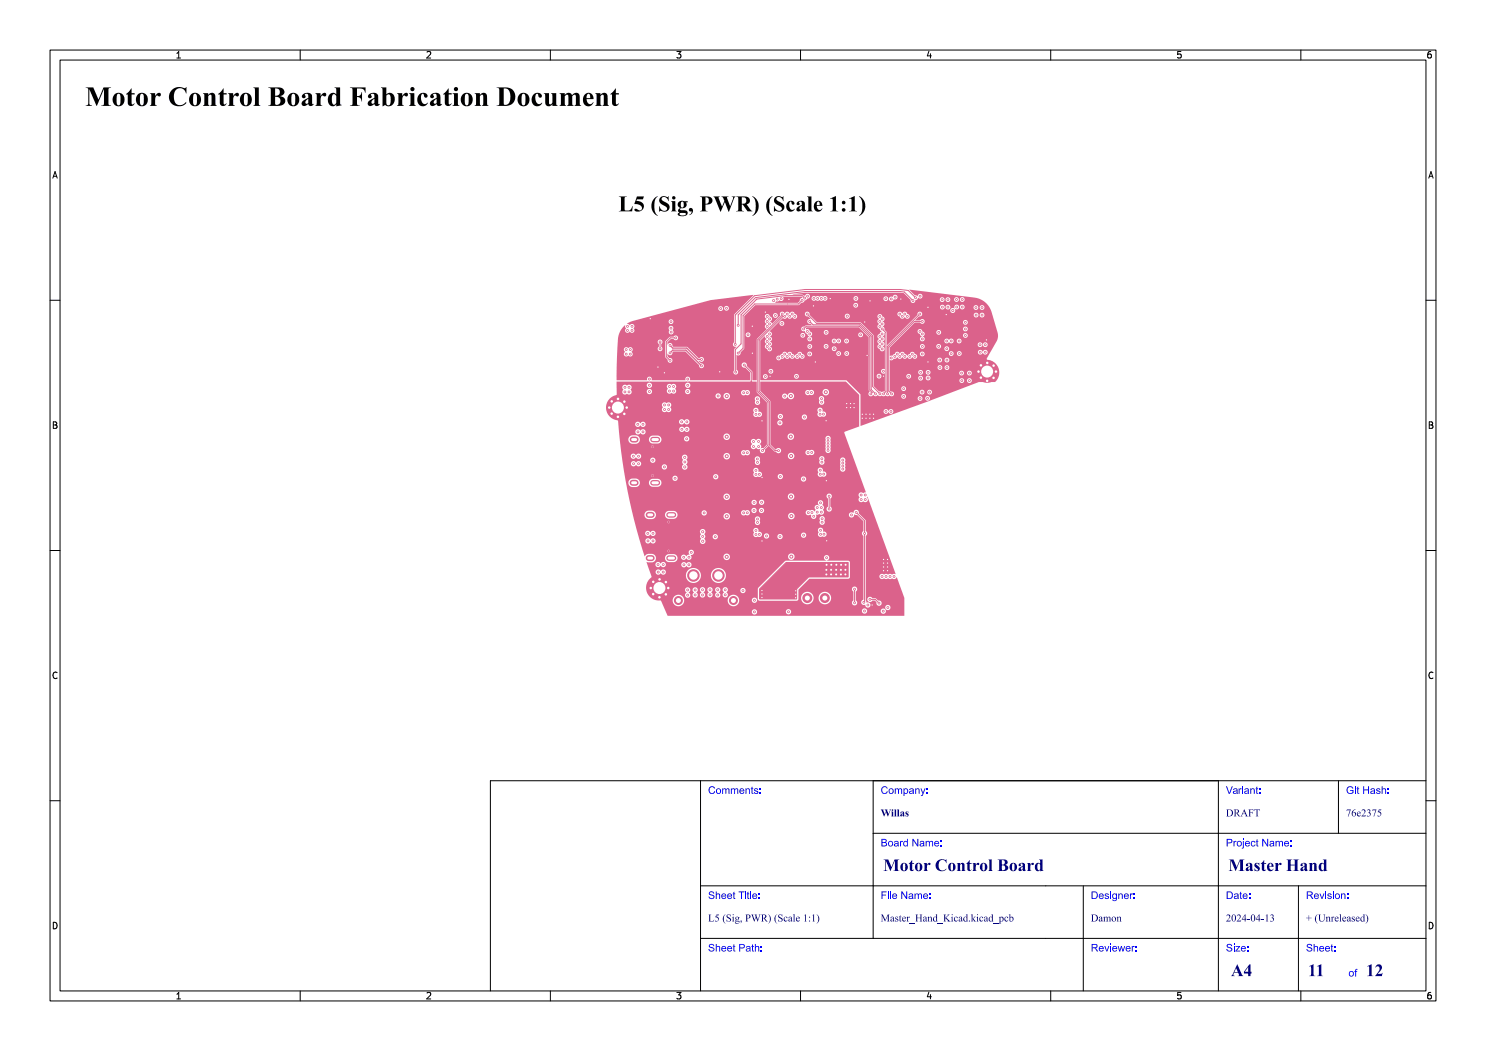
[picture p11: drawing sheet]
<svg xmlns="http://www.w3.org/2000/svg" width="297mm" height="210mm" viewBox="0 0 297 210" stroke-linecap="round" stroke-linejoin="round" font-family="sans-serif">
<defs><g id="words">
<text font-size="5.3" fill="#fff" x="17" y="21.5">Motor Control Board Fabrication Document</text>
<text font-size="4.3" fill="#fff" x="116" y="42.5">L5 (Sig, PWR) (Scale 1:1)</text>
<g font-size="3.3" fill="#fff">
<text x="176.5" y="174.3">Motor Control Board</text>
<text x="245.5" y="174.3">Master Hand</text>
<text x="246" y="195.3">A4</text>
<text x="261.4" y="195.3">11</text>
<text x="273" y="195.3">12</text>
</g>
<g font-size="2" fill="#fff">
<text x="141.5" y="158.8">Comments:</text>
<text x="176" y="158.8">Company:</text>
<text x="245" y="158.8">Variant:</text>
<text x="269" y="158.8">Git Hash:</text>
<text x="176" y="163.3">Willas</text>
<text x="245" y="163.3">DRAFT</text>
<text x="269" y="163.3">76e2375</text>
<text x="176" y="169.3">Board Name:</text>
<text x="245" y="169.3">Project Name:</text>
<text x="141.5" y="179.8">Sheet Title:</text>
<text x="176" y="179.8">File Name:</text>
<text x="218" y="179.8">Designer:</text>
<text x="245" y="179.8">Date:</text>
<text x="261" y="179.8">Revision:</text>
<text x="141.5" y="184.3">L5 (Sig, PWR) (Scale 1:1)</text>
<text x="176" y="184.3">Master_Hand_Kicad.kicad_pcb</text>
<text x="218" y="184.3">Damon</text>
<text x="245" y="184.3">2024-04-13</text>
<text x="261" y="184.3">+ (Unreleased)</text>
<text x="141.5" y="190.3">Sheet Path:</text>
<text x="218" y="190.3">Reviewer:</text>
<text x="245" y="190.3">Size:</text>
<text x="261" y="190.3">Sheet:</text>
<text x="269.5" y="195.3">of</text>
</g>
<g font-size="1.7" fill="#fff">
<text x="35" y="11.6">1</text>
<text x="85" y="11.6">2</text>
<text x="135" y="11.6">3</text>
<text x="185" y="11.6">4</text>
<text x="235" y="11.6">5</text>
<text x="285" y="11.6">6</text>
<text x="10.5" y="35.6">A</text>
<text x="285.5" y="35.6">A</text>
<text x="10.5" y="85.6">B</text>
<text x="285.5" y="85.6">B</text>
<text x="10.5" y="135.6">C</text>
<text x="285.5" y="135.6">C</text>
<text x="10.5" y="185.6">D</text>
<text x="285.5" y="185.6">D</text>
<text x="35" y="199.7">1</text>
<text x="85" y="199.7">2</text>
<text x="135" y="199.7">3</text>
<text x="185" y="199.7">4</text>
<text x="235" y="199.7">5</text>
<text x="285" y="199.7">6</text>
</g>
</g></defs>
<path d="M151.8 117.7l5.3-5.3h12.4v2.9h-7.9l-2.4 2.4v2h-7.4z" fill-rule="evenodd" fill="#db628b" stroke="#db628b" stroke-width=".2"/>
<g fill="#db628b">
<circle cx="197.3" cy="74.2" r="2.25"/>
<circle cx="123.5" cy="81.4" r="2.25"/>
<circle cx="131.8" cy="117.5" r="2.25"/>
</g>
<path d="M129.7 111.5h.6M129.7 102.9h.6" fill="none" stroke="#db628b" stroke-width="1.2"/>
<path d="M133.7 111.5h.9M133.7 102.9h.9" fill="none" stroke="#db628b" stroke-width="1.1"/>
<g fill="#db628b">
<circle cx="164.9" cy="119.5" r="1"/>
<circle cx="161.4" cy="119.5" r="1"/>
</g>
<path d="M126.4 96.5h.6M126.4 87.8h.6" fill="none" stroke="#db628b" stroke-width="1.2"/>
<path d="M130.5 96.5h.9M130.5 87.8h.9" fill="none" stroke="#db628b" stroke-width="1.1"/>
<g fill="#db628b">
<circle cx="143.6" cy="115" r="1.25"/>
<circle cx="138.6" cy="115" r="1.25"/>
<circle cx="135.6" cy="120" r=".9"/>
<circle cx="146.6" cy="120" r=".9"/>
<circle cx="163" cy="72.3" r=".28"/>
<circle cx="143.8" cy="74.3" r=".28"/>
<circle cx="150.4" cy="70.6" r=".28"/>
<circle cx="172.8" cy="64.3" r=".28"/>
<circle cx="162.6" cy="61.1" r=".27"/>
<circle cx="173.9" cy="60.1" r=".27"/>
<circle cx="157.7" cy="59.8" r=".27"/>
<circle cx="176.6" cy="75.2" r=".27"/>
<circle cx="172.4" cy="83.6" r=".28"/>
<circle cx="150.4" cy="65.2" r=".27"/>
<circle cx="197.2" cy="67.9" r=".28"/>
<circle cx="173.1" cy="82.8" r=".28"/>
<circle cx="165.7" cy="101.7" r=".27"/>
<circle cx="153.9" cy="75.2" r=".28"/>
<circle cx="185.5" cy="72.3" r=".27"/>
<circle cx="173.9" cy="83.6" r=".27"/>
<circle cx="153" cy="62.4" r=".27"/>
<circle cx="172.4" cy="82.8" r=".28"/>
<circle cx="174.6" cy="83.6" r=".28"/>
<circle cx="173.1" cy="83.6" r=".28"/>
<circle cx="173.3" cy="71" r=".28"/>
<circle cx="132.8" cy="74.5" r=".27"/>
<circle cx="165.9" cy="59.7" r=".27"/>
<circle cx="189.1" cy="62.9" r=".27"/>
<circle cx="174.6" cy="82.8" r=".27"/>
<circle cx="185.5" cy="61.4" r=".27"/>
<circle cx="165.7" cy="99.1" r=".28"/>
<circle cx="131.5" cy="73.4" r=".28"/>
<circle cx="173.9" cy="82.8" r=".27"/>
<circle cx="180" cy="59.8" r=".28"/>
<circle cx="130" cy="63.7" r=".28"/>
<circle cx="125.2" cy="69.8" r=".27"/>
<circle cx="127.5" cy="84.8" r=".28"/>
<circle cx="195" cy="61.5" r=".27"/>
<circle cx="124.9" cy="78.3" r=".28"/>
<circle cx="137.7" cy="112.8" r=".28"/>
<circle cx="168.4" cy="93.7" r=".27"/>
<circle cx="133.6" cy="80.9" r=".28"/>
<circle cx="185.8" cy="78.4" r=".28"/>
<circle cx="126.3" cy="66" r=".28"/>
<circle cx="193.7" cy="74.5" r=".28"/>
<circle cx="125.7" cy="77.4" r=".28"/>
<circle cx="124.9" cy="77.4" r=".28"/>
<circle cx="143.5" cy="117.9" r=".28"/>
<circle cx="187.9" cy="73.4" r=".28"/>
<circle cx="165.2" cy="111.4" r=".27"/>
<circle cx="136.6" cy="111.4" r=".27"/>
<circle cx="151.6" cy="89.2" r=".28"/>
<circle cx="172.9" cy="98.9" r=".28"/>
<circle cx="177.9" cy="115.2" r=".28"/>
<circle cx="137.4" cy="118.9" r=".28"/>
<circle cx="196.9" cy="68.9" r=".27"/>
<circle cx="140.4" cy="118.9" r=".28"/>
<circle cx="185.5" cy="75.5" r=".27"/>
<circle cx="188.3" cy="59.9" r=".27"/>
<circle cx="130.5" cy="106.6" r=".27"/>
<circle cx="137.3" cy="84.3" r=".27"/>
<circle cx="144.9" cy="118.8" r=".27"/>
<circle cx="126.3" cy="65.2" r=".27"/>
<circle cx="176.5" cy="122.1" r=".27"/>
<circle cx="150.6" cy="89.2" r=".27"/>
<circle cx="163.3" cy="102.3" r=".27"/>
<circle cx="178.1" cy="82.2" r=".27"/>
<circle cx="180.6" cy="79.2" r=".27"/>
<circle cx="157.6" cy="122.2" r=".27"/>
<circle cx="150.8" cy="122.3" r=".28"/>
<circle cx="126" cy="69.9" r=".28"/>
<circle cx="155.9" cy="84.5" r=".28"/>
<circle cx="126" cy="70.8" r=".27"/>
<circle cx="129.5" cy="106.6" r=".28"/>
<circle cx="127.5" cy="86.3" r=".28"/>
<circle cx="168.4" cy="92.5" r=".27"/>
<circle cx="138.9" cy="118.9" r=".28"/>
<circle cx="137.3" cy="85.8" r=".27"/>
<circle cx="165.5" cy="87.6" r=".28"/>
<circle cx="129.5" cy="108.1" r=".28"/>
<circle cx="164.2" cy="102.3" r=".27"/>
<circle cx="137.7" cy="111.4" r=".28"/>
<circle cx="150.7" cy="102" r=".28"/>
<circle cx="195.9" cy="68.9" r=".27"/>
<circle cx="132.6" cy="112.8" r=".27"/>
<circle cx="162.6" cy="103.2" r=".27"/>
<circle cx="177.1" cy="82.2" r=".28"/>
<circle cx="163.3" cy="101.4" r=".27"/>
<circle cx="128.5" cy="86.3" r=".28"/>
<circle cx="196.9" cy="70.4" r=".27"/>
<circle cx="150.7" cy="100.4" r=".27"/>
<circle cx="162.7" cy="59.6" r=".28"/>
<circle cx="184" cy="75.6" r=".27"/>
<circle cx="187.8" cy="71.9" r=".28"/>
<circle cx="188.3" cy="61.4" r=".27"/>
<circle cx="189.3" cy="71.9" r=".28"/>
<circle cx="160.6" cy="106.9" r=".27"/>
<circle cx="141.9" cy="118.8" r=".27"/>
<circle cx="134.6" cy="77.2" r=".27"/>
<circle cx="191.2" cy="61.3" r=".28"/>
<circle cx="165.5" cy="89.4" r=".28"/>
<circle cx="185.4" cy="79.6" r=".28"/>
<circle cx="126.6" cy="92.7" r=".28"/>
<circle cx="150.6" cy="88.2" r=".27"/>
<circle cx="136.3" cy="85.8" r=".28"/>
<circle cx="172.9" cy="99.8" r=".28"/>
<circle cx="152.2" cy="100.4" r=".28"/>
<circle cx="164.2" cy="101.4" r=".27"/>
<circle cx="160.4" cy="67" r=".27"/>
<circle cx="132.8" cy="80.9" r=".27"/>
<circle cx="177.5" cy="121.4" r=".28"/>
<circle cx="143.5" cy="118.9" r=".28"/>
<circle cx="125.4" cy="65.2" r=".28"/>
<circle cx="125.7" cy="78.3" r=".28"/>
<circle cx="132.8" cy="81.8" r=".28"/>
<circle cx="192.2" cy="74.5" r=".28"/>
<circle cx="134.6" cy="78.1" r=".27"/>
<circle cx="133.8" cy="78.1" r=".27"/>
<circle cx="131.6" cy="114.3" r=".28"/>
<circle cx="133.6" cy="81.8" r=".28"/>
<circle cx="185.5" cy="74.4" r=".27"/>
<circle cx="132.6" cy="114.3" r=".27"/>
<circle cx="151.6" cy="88.2" r=".27"/>
<circle cx="163.4" cy="59.6" r=".28"/>
<circle cx="192.3" cy="59.9" r=".27"/>
<circle cx="172.8" cy="122.1" r=".28"/>
<circle cx="125.4" cy="66" r=".28"/>
<circle cx="183.9" cy="79.6" r=".28"/>
<circle cx="165.5" cy="88.8" r=".28"/>
<circle cx="152.2" cy="102" r=".27"/>
<circle cx="178.7" cy="115.2" r=".27"/>
<circle cx="164.2" cy="59.6" r=".28"/>
<circle cx="168.4" cy="91.9" r=".27"/>
<circle cx="128.5" cy="84.8" r=".27"/>
<circle cx="195.9" cy="70.4" r=".28"/>
<circle cx="176.3" cy="115.2" r=".28"/>
<circle cx="192.3" cy="61.3" r=".27"/>
<circle cx="196.3" cy="63" r=".28"/>
<circle cx="138.9" cy="117.9" r=".28"/>
<circle cx="144.9" cy="117.9" r=".27"/>
<circle cx="155" cy="63" r=".28"/>
<circle cx="127.6" cy="92.7" r=".27"/>
<circle cx="156.3" cy="64.6" r=".28"/>
<circle cx="192.2" cy="76.1" r=".28"/>
<circle cx="196.3" cy="61.5" r=".28"/>
<circle cx="189.5" cy="61.4" r=".28"/>
<circle cx="127.6" cy="91.2" r=".28"/>
<circle cx="172.1" cy="99.8" r=".28"/>
<circle cx="168.4" cy="93.1" r=".27"/>
<circle cx="193.7" cy="76.1" r=".27"/>
<circle cx="195.1" cy="63" r=".27"/>
<circle cx="140.4" cy="117.9" r=".28"/>
<circle cx="131.5" cy="112.8" r=".28"/>
<circle cx="125.2" cy="70.8" r=".27"/>
<circle cx="160.6" cy="95.7" r=".28"/>
<circle cx="136.7" cy="112.8" r=".27"/>
<circle cx="137.4" cy="117.9" r=".28"/>
<circle cx="165.5" cy="88.2" r=".28"/>
<circle cx="136.2" cy="84.3" r=".28"/>
<circle cx="172.1" cy="98.9" r=".28"/>
<circle cx="189.3" cy="73.5" r=".28"/>
<circle cx="180.6" cy="77.7" r=".28"/>
<circle cx="156.8" cy="79.2" r=".27"/>
<circle cx="177.1" cy="115.2" r=".27"/>
<circle cx="133.8" cy="77.2" r=".28"/>
<circle cx="126.6" cy="91.2" r=".28"/>
<circle cx="164.9" cy="59.6" r=".28"/>
<circle cx="160.8" cy="83.3" r=".28"/>
<circle cx="184.3" cy="78.4" r=".27"/>
<circle cx="165.5" cy="90" r=".28"/>
<circle cx="189.5" cy="59.9" r=".28"/>
<circle cx="191.2" cy="59.9" r=".28"/>
<circle cx="153.2" cy="107.1" r=".27"/>
<circle cx="184" cy="74.4" r=".27"/>
<circle cx="141.9" cy="117.9" r=".27"/>
<circle cx="130.5" cy="108.1" r=".28"/>
<circle cx="165.2" cy="114.8" r=".4"/>
<circle cx="167.2" cy="112.9" r=".4"/>
<circle cx="169" cy="113.9" r=".4"/>
<circle cx="159" cy="119.4" r=".28"/>
<circle cx="168.1" cy="113.9" r=".4"/>
<circle cx="152.3" cy="118" r=".28"/>
<circle cx="166.1" cy="112.9" r=".4"/>
<circle cx="168.1" cy="114.8" r=".4"/>
<circle cx="169" cy="114.8" r=".4"/>
<circle cx="167.1" cy="113.9" r=".4"/>
<circle cx="169" cy="112.9" r=".4"/>
<circle cx="165.2" cy="112.9" r=".4"/>
<circle cx="152.3" cy="118.7" r=".28"/>
<circle cx="159" cy="118" r=".28"/>
<circle cx="165" cy="78.4" r=".4"/>
<circle cx="159" cy="118.7" r=".28"/>
<circle cx="166.1" cy="113.9" r=".4"/>
<circle cx="168.1" cy="112.9" r=".4"/>
<circle cx="152.3" cy="119.4" r=".28"/>
<circle cx="167.1" cy="114.8" r=".4"/>
<circle cx="165.2" cy="113.9" r=".4"/>
<circle cx="166.1" cy="114.8" r=".4"/>
<circle cx="177.4" cy="113.3" r=".28"/>
<circle cx="174.3" cy="120.9" r=".27"/>
<circle cx="152.3" cy="108.1" r=".28"/>
<circle cx="169.2" cy="80.6" r=".27"/>
<circle cx="148.8" cy="72.9" r=".28"/>
<circle cx="170.7" cy="80.6" r=".27"/>
<circle cx="170" cy="81.4" r=".28"/>
<circle cx="170.7" cy="81.4" r=".27"/>
<circle cx="176.6" cy="111.8" r=".27"/>
<circle cx="176.6" cy="113.3" r=".27"/>
<circle cx="169.2" cy="81.4" r=".27"/>
<circle cx="152.3" cy="95.4" r=".27"/>
<circle cx="177.4" cy="111.8" r=".28"/>
<circle cx="152.3" cy="84.1" r=".27"/>
<circle cx="170" cy="80.6" r=".28"/>
<circle cx="165.1" cy="84.1" r=".28"/>
<circle cx="177.4" cy="114" r=".28"/>
<circle cx="177.4" cy="112.5" r=".28"/>
<circle cx="176.6" cy="112.5" r=".27"/>
<circle cx="165.2" cy="96.1" r=".28"/>
<circle cx="165.2" cy="108.1" r=".27"/>
<circle cx="176.6" cy="114" r=".27"/>
<circle cx="173.9" cy="119.8" r=".28"/>
<circle cx="175.7" cy="120.5" r=".27"/>
<circle cx="170.2" cy="102.9" r=".27"/>
<circle cx="169.3" cy="63.2" r=".3"/>
<circle cx="190.4" cy="62" r=".3"/>
<circle cx="178.1" cy="71.5" r=".27"/>
<circle cx="178.8" cy="71.2" r=".27"/>
<circle cx="155.6" cy="71.5" r=".28"/>
<circle cx="156.3" cy="71.2" r=".28"/>
<circle cx="176.6" cy="74.2" r=".28"/>
<circle cx="164.2" cy="80.4" r=".28"/>
<circle cx="180.8" cy="71.2" r=".28"/>
<circle cx="154.1" cy="74.2" r=".28"/>
<circle cx="151.4" cy="80.4" r=".28"/>
<circle cx="158.3" cy="71.2" r=".28"/>
<circle cx="166.7" cy="69.7" r=".28"/>
<circle cx="151.4" cy="92.4" r=".28"/>
<circle cx="167.6" cy="70.6" r=".28"/>
<circle cx="166.7" cy="68.1" r=".27"/>
<circle cx="151.4" cy="104.4" r=".28"/>
<circle cx="167.6" cy="68.1" r=".27"/>
<circle cx="164.3" cy="92.3" r=".28"/>
<circle cx="189.2" cy="69.7" r=".27"/>
<circle cx="190.1" cy="70.6" r=".28"/>
<circle cx="189.2" cy="68.1" r=".28"/>
<circle cx="164.3" cy="104.3" r=".27"/>
<circle cx="190.1" cy="68.1" r=".27"/>
<circle cx="134.9" cy="95.6" r=".28"/>
<circle cx="136.9" cy="92.3" r=".27"/>
<circle cx="138.2" cy="110.4" r=".28"/>
<circle cx="140.4" cy="107.2" r=".28"/>
<circle cx="135" cy="67.5" r=".27"/>
<circle cx="133.9" cy="72" r=".28"/>
<circle cx="161.4" cy="66.2" r=".28"/>
<circle cx="136.9" cy="91.4" r=".3"/>
<circle cx="178.1" cy="59.7" r=".27"/>
<circle cx="136.9" cy="93.3" r=".3"/>
<circle cx="177" cy="59.7" r=".28"/>
<circle cx="140.4" cy="106.3" r=".3"/>
<circle cx="154.6" cy="60.1" r=".3"/>
<circle cx="130.5" cy="92" r=".27"/>
<circle cx="132.8" cy="93.3" r=".28"/>
<circle cx="155.3" cy="59.8" r=".27"/>
<circle cx="140.4" cy="108.1" r=".3"/>
<circle cx="140.2" cy="73.1" r=".28"/>
<circle cx="131.9" cy="68.3" r=".27"/>
<circle cx="133.9" cy="70.5" r=".27"/>
<circle cx="131.9" cy="69.7" r=".28"/>
<circle cx="140.2" cy="71.8" r=".28"/>
<circle cx="133.9" cy="69" r=".28"/>
<circle cx="182.3" cy="70.8" r=".28"/>
<circle cx="163.9" cy="82.8" r=".28"/>
<circle cx="158.1" cy="87.2" r=".4"/>
<circle cx="158.1" cy="79.1" r=".4"/>
<circle cx="164.2" cy="79.7" r=".28"/>
<circle cx="181.6" cy="75.2" r=".28"/>
<circle cx="164.6" cy="82.8" r=".28"/>
<circle cx="181.8" cy="71.2" r=".27"/>
<circle cx="145.3" cy="79.2" r=".4"/>
<circle cx="159.2" cy="75.2" r=".28"/>
<circle cx="151.4" cy="79.7" r=".27"/>
<circle cx="151.1" cy="82.8" r=".28"/>
<circle cx="159.8" cy="70.8" r=".28"/>
<circle cx="151.8" cy="82.8" r=".27"/>
<circle cx="159.3" cy="71.2" r=".28"/>
<circle cx="145.2" cy="87.3" r=".4"/>
<circle cx="169.2" cy="70.6" r=".28"/>
<circle cx="151.4" cy="91.7" r=".27"/>
<circle cx="151.1" cy="94.8" r=".28"/>
<circle cx="153.8" cy="68.7" r=".27"/>
<circle cx="145.3" cy="91.2" r=".4"/>
<circle cx="153.3" cy="68.2" r=".28"/>
<circle cx="151.8" cy="94.8" r=".27"/>
<circle cx="145.2" cy="99.3" r=".4"/>
<circle cx="145.2" cy="111.3" r=".4"/>
<circle cx="145.3" cy="103.2" r=".4"/>
<circle cx="169.2" cy="68.1" r=".28"/>
<circle cx="151.4" cy="103.7" r=".28"/>
<circle cx="158.8" cy="63.2" r=".28"/>
<circle cx="151.8" cy="106.8" r=".27"/>
<circle cx="158.3" cy="62.7" r=".27"/>
<circle cx="151.1" cy="106.8" r=".28"/>
<circle cx="164" cy="94.8" r=".28"/>
<circle cx="176.3" cy="68.7" r=".27"/>
<circle cx="158.1" cy="91.1" r=".4"/>
<circle cx="158.1" cy="99.2" r=".4"/>
<circle cx="191.7" cy="70.6" r=".27"/>
<circle cx="164.3" cy="91.7" r=".27"/>
<circle cx="175.8" cy="68.2" r=".28"/>
<circle cx="164.6" cy="94.7" r=".27"/>
<circle cx="164.3" cy="103.6" r=".28"/>
<circle cx="191.7" cy="68.1" r=".27"/>
<circle cx="158.2" cy="103.1" r=".4"/>
<circle cx="164.7" cy="106.7" r=".27"/>
<circle cx="181.3" cy="63.2" r=".28"/>
<circle cx="158.2" cy="111.2" r=".4"/>
<circle cx="180.8" cy="62.7" r=".28"/>
<circle cx="164" cy="106.8" r=".27"/>
<circle cx="176.3" cy="63.7" r=".28"/>
<circle cx="137.5" cy="75.7" r=".27"/>
<circle cx="129.8" cy="75.7" r=".27"/>
<circle cx="153.8" cy="63.7" r=".28"/>
<circle cx="179.3" cy="70.8" r=".28"/>
<circle cx="137.5" cy="78.2" r=".27"/>
<circle cx="137.5" cy="77" r=".27"/>
<circle cx="175.9" cy="63.2" r=".28"/>
<circle cx="153.4" cy="63.2" r=".28"/>
<circle cx="129.8" cy="77" r=".27"/>
<circle cx="156.8" cy="70.8" r=".27"/>
<circle cx="129.8" cy="78.2" r=".27"/>
<circle cx="164" cy="100.5" r=".27"/>
<circle cx="150.8" cy="119.9" r=".27"/>
<circle cx="148.5" cy="118" r=".27"/>
<circle cx="170.8" cy="117.7" r=".28"/>
<circle cx="170.8" cy="120.4" r=".28"/>
<circle cx="173.5" cy="120.9" r=".27"/>
<circle cx="179.8" cy="71.2" r=".28"/>
<circle cx="175.7" cy="75.2" r=".27"/>
<circle cx="156" cy="83.2" r=".27"/>
<circle cx="157.3" cy="71.2" r=".27"/>
<circle cx="153" cy="75.2" r=".28"/>
<circle cx="143.5" cy="79.1" r=".28"/>
<circle cx="165.1" cy="69.2" r=".28"/>
<circle cx="149.5" cy="66.9" r=".27"/>
<circle cx="143.1" cy="95.3" r=".28"/>
<circle cx="165.1" cy="66.4" r=".27"/>
<circle cx="143" cy="107.2" r=".27"/>
<circle cx="161.4" cy="59.2" r=".28"/>
<circle cx="187.6" cy="69.2" r=".27"/>
<circle cx="156" cy="95.2" r=".28"/>
<circle cx="172" cy="66.9" r=".28"/>
<circle cx="187.6" cy="66.4" r=".28"/>
<circle cx="183.9" cy="59.2" r=".28"/>
<circle cx="155.9" cy="107.2" r=".27"/>
<circle cx="178.9" cy="59.4" r=".28"/>
<circle cx="137.2" cy="87.7" r=".27"/>
<circle cx="156.1" cy="59.7" r=".28"/>
<circle cx="140.7" cy="102.5" r=".27"/>
<circle cx="147.5" cy="65" r=".28"/>
<circle cx="182.5" cy="60.1" r=".27"/>
<circle cx="160.3" cy="60" r=".27"/>
<circle cx="147.5" cy="70.6" r=".28"/>
<circle cx="175.8" cy="64.2" r=".27"/>
<circle cx="192.9" cy="64.4" r=".27"/>
<circle cx="192.9" cy="65.7" r=".27"/>
<circle cx="176.3" cy="67.7" r=".28"/>
<circle cx="176.3" cy="69.7" r=".28"/>
<circle cx="192.9" cy="67" r=".27"/>
<circle cx="153.8" cy="69.7" r=".28"/>
<circle cx="134.1" cy="66.4" r=".28"/>
<circle cx="153.8" cy="67.7" r=".28"/>
<circle cx="134.1" cy="65.6" r=".27"/>
<circle cx="134.1" cy="64.3" r=".28"/>
<circle cx="153.3" cy="64.2" r=".28"/>
<circle cx="184.3" cy="66.7" r=".27"/>
<circle cx="171.1" cy="59.6" r=".28"/>
<circle cx="171" cy="61" r=".28"/>
<circle cx="161.8" cy="66.7" r=".28"/>
<circle cx="155.6" cy="90" r=".27"/>
<circle cx="156.8" cy="63.2" r=".28"/>
<circle cx="152.4" cy="90" r=".27"/>
<circle cx="156.3" cy="62.7" r=".27"/>
<circle cx="183.9" cy="66.2" r=".27"/>
<circle cx="175.9" cy="69.2" r=".28"/>
<circle cx="145.2" cy="61.6" r=".28"/>
<circle cx="144" cy="61.7" r=".28"/>
<circle cx="153.4" cy="69.2" r=".28"/>
<circle cx="172.6" cy="120.4" r=".28"/>
<circle cx="171.1" cy="102.4" r=".27"/>
<circle cx="172.8" cy="106.6" r=".27"/>
<circle cx="184.3" cy="70.7" r=".27"/>
<circle cx="162.2" cy="78.4" r=".28"/>
<circle cx="182.8" cy="71.2" r=".28"/>
<circle cx="161.5" cy="78.4" r=".28"/>
<circle cx="180.3" cy="70.8" r=".28"/>
<circle cx="163.9" cy="82" r=".27"/>
<circle cx="149.4" cy="78.5" r=".28"/>
<circle cx="161.8" cy="70.7" r=".28"/>
<circle cx="148.6" cy="78.5" r=".27"/>
<circle cx="160.3" cy="71.2" r=".27"/>
<circle cx="157.8" cy="70.8" r=".28"/>
<circle cx="151.1" cy="82" r=".28"/>
<circle cx="183" cy="59.5" r=".28"/>
<circle cx="147" cy="68.8" r=".28"/>
<circle cx="147" cy="74.4" r=".27"/>
<circle cx="160.8" cy="59.6" r=".27"/>
<circle cx="153.8" cy="66.7" r=".27"/>
<circle cx="149.4" cy="90.5" r=".28"/>
<circle cx="148.6" cy="90.5" r=".27"/>
<circle cx="153.4" cy="67.2" r=".28"/>
<circle cx="151.1" cy="94" r=".28"/>
<circle cx="161.8" cy="69.2" r=".27"/>
<circle cx="149.4" cy="102.5" r=".28"/>
<circle cx="157.3" cy="62.8" r=".27"/>
<circle cx="148.6" cy="102.5" r=".27"/>
<circle cx="157.8" cy="63.2" r=".27"/>
<circle cx="161.8" cy="67.7" r=".28"/>
<circle cx="151.1" cy="106" r=".28"/>
<circle cx="162.2" cy="90.4" r=".28"/>
<circle cx="176.3" cy="66.7" r=".28"/>
<circle cx="161.5" cy="90.4" r=".27"/>
<circle cx="175.9" cy="67.2" r=".28"/>
<circle cx="163.9" cy="94" r=".28"/>
<circle cx="184.4" cy="69.2" r=".28"/>
<circle cx="162.3" cy="102.4" r=".27"/>
<circle cx="179.8" cy="62.8" r=".28"/>
<circle cx="180.3" cy="63.2" r=".28"/>
<circle cx="161.6" cy="102.4" r=".28"/>
<circle cx="164" cy="106" r=".28"/>
<circle cx="184.3" cy="67.7" r=".27"/>
<circle cx="178.2" cy="78.7" r=".27"/>
<circle cx="184.3" cy="64.2" r=".27"/>
<circle cx="161.8" cy="64.2" r=".28"/>
<circle cx="175" cy="78.7" r=".27"/>
<circle cx="183.8" cy="62.7" r=".28"/>
<circle cx="177.4" cy="78.7" r=".27"/>
<circle cx="175.9" cy="78.7" r=".28"/>
<circle cx="161.3" cy="62.7" r=".28"/>
<circle cx="153.3" cy="65.2" r=".28"/>
<circle cx="176.3" cy="64.7" r=".28"/>
<circle cx="175.9" cy="65.2" r=".28"/>
<circle cx="153.8" cy="64.7" r=".27"/>
<circle cx="174" cy="78.7" r=".27"/>
<circle cx="160.6" cy="65.7" r=".28"/>
<circle cx="176.3" cy="65.7" r=".28"/>
<circle cx="176.6" cy="78.7" r=".27"/>
</g>
<g fill="none" stroke="#db628b" stroke-width=".2">
<path d="M151.2 59.8l-3.1 3.1v5.8l-1.1 1.2 .1 4.5M151.2 59.8h.1M160.8 59.6l-.5-.5h-3.3l-5.8 .7M183 59.5l-1.5-1.5-1.6-.2h-18.9l-10.2 1.3-3.8 3.8v5.9M131.9 68.3v1.4M133.9 69h.1M135.1 67.5h-1.1l-.8 .8v3l.7 .7M148.7 72.9l1.4 1.4v8.8l1 1h1.2M156.3 62.8v.2l-4.8 4.9v10.4l2 2v8.6l-1.1 1.1M156.8 63.3l-.3-.1-4.8 4.8v10.2l2.1 2v8.7l1.1 1.1h.7M160.3 60l-.7 .7h-8.8l-2.3 2.4v6.5l-1 1M160.6 65.7l.6-.5h10.5l2.1 2.1v10.6l.5 .5-.2 .3"/>
<path d="M161.3 62.8l1.9 1.8h8.8l2.4 2.5v10.1l1.5 1.5M161.8 64.2l.7 .7h9.3l2.3 2.3v10.6l.9 .9M176.3 65.7l.8 .8v11.7l-.5 .5M182.5 60.1h.1M182.5 60.1l-1.8-1.8-.8-.1h-18.9l-10 1.3-3.5 3.4v2.1M183.8 62.8l-6.5 6.4v9.5l.2 .1M184.3 64.2h-1.5l-5.2 5.2v8.7l.6 .6M152.3 95.4h.1M165.7 99.1v2.6M170.8 117.7v2.8M171.1 102.4l1.7 1.7v16.1l-.2 .2M173.9 119.8h1l.8 .7"/>
</g>
<path d="M133.9 70.5l.6-.5h2.6l3.1 3.1M133.9 69l.6 .6h2.8l2.2 2.2h.7" fill="none" stroke="#db628b" stroke-width=".25"/>
<g fill="#db628b">
<path d="M123.2 76.3l26.7-.1 .2-.1 .3 .1 .8 .1 .1 2.1 2 2v8.4l-.7 .7-.6 .1a.59 .59 0 0 0-.2-.9 .54 .54 0 0 0 .2-.9 .54 .54 0 0 0-.9 .2 .55 .55 0 0 0-.9-.1 .55 .55 0 0 0 .2 .8 .55 .55 0 0 0-.2 .9 .55 .55 0 0 0 .9-.2l.1 .1a.58 .58 0 0 0 .8 .2 .54 .54 0 0 0 .3 .9 .54 .54 0 0 0 .6-.8l.7-.7 1.2 1.1 .4 .2a.53 .53 0 0 0 .8 0h5v.2a.57 .57 0 0 0 .9 .2 .53 .53 0 0 0 .7-.1 .53 .53 0 0 0 0-.7 .53 .53 0 0 0-.8 0l-.5-.1-.3 .5h-5a.57 .57 0 0 0-.2-.8 .57 .57 0 0 0-.8 .2l-1-1v-1.6h3.4v.1a.65 .65 0 0 0 .5 .6 .65 .65 0 0 0 .7-.4h6.4v2.1a.55 .55 0 0 0 .3 .9 .55 .55 0 0 0 .7-.7l-.1-1.9a.54 .54 0 0 0-.2-.8 .54 .54 0 0 0-.7 .4h-6.4l.1-.1a.65 .65 0 0 0-.5-.8 .65 .65 0 0 0-.8 .6h-3.4v-2.8h1.4v.2a.53 .53 0 0 0 .8 .3 .53 .53 0 0 0 0-.9 .53 .53 0 0 0-.8 .4h-1.4v-1.2h1.4v.1a.53 .53 0 0 0 .6 .5 .53 .53 0 0 0 .5-.5h3.8v.1a.53 .53 0 0 0 .8 .4 .53 .53 0 0 0 0-.9 .53 .53 0 0 0-.8 .4h-3.8v-.1a.53 .53 0 0 0-.5-.5 .53 .53 0 0 0-.6 .5h-1.4v-1.3h9.4l.1 .4a.68 .68 0 0 0 .5 1l.2-.1a.55 .55 0 0 0 .9-.4 .55 .55 0 0 0-.7-.6 .53 .53 0 0 0-.3-.7 .53 .53 0 0 0-.7 .4h-9.4v-1.7l-1.1-1.1h3.4v.1a.55 .55 0 0 0 .6 .5 .55 .55 0 0 0 .5-.5v.1a.65 .65 0 0 0 1.1 .3h5.2l.1 .4a.55 .55 0 0 0 0 .7 .55 .55 0 0 0 .8 0 .55 .55 0 0 0 0-.7 .53 .53 0 0 0-.2-.8 .53 .53 0 0 0-.7 .4l-5.1-.1a.67 .67 0 0 0-.3-1 .67 .67 0 0 0-.9 .6 .54 .54 0 0 0-.6-.5 .54 .54 0 0 0-.5 .5h-3.4l-.7-.7h8.7l.1 .2a.57 .57 0 0 0 .9 .2 .53 .53 0 0 0 .6 .1 .53 .53 0 0 0 .2-.6h1.7v.1a.65 .65 0 0 0 1 .5 .65 .65 0 0 0 0-1.1 .65 .65 0 0 0-1 .5l-1.7-.1a.6 .6 0 0 0-.9-.2h-.6l-.3 .4h-8.7l-.3-.3v-1.8l17.1-.1 2.7 2.7v6.3l-2.9 1.1-.1 .2 4.4 11.8-.6 .3a.55 .55 0 0 0-.8 0 .55 .55 0 0 0 .1 .8 .55 .55 0 0 0-.1 .8 .55 .55 0 0 0 .9 0 .54 .54 0 0 0 .8-.1 .54 .54 0 0 0-.2-.8h.2l5.6 15.4h-.4l-.3 .1-.5-.1-.3 .1-.5-.1-.3 .1a.54 .54 0 0 0-.8 0 .54 .54 0 0 0 0 .8 .54 .54 0 0 0 .8 0 .59 .59 0 0 0 .8 0 .59 .59 0 0 0 .8 0 .56 .56 0 0 0 .9-.3l1.6 4.2-.1 3.6h-47.2l-.4-.9h17.2v.1a.53 .53 0 0 0 .6 .5 .53 .53 0 0 0 .4-.6h5.8v.1a.53 .53 0 0 0 .6 .4 .53 .53 0 0 0 .4-.7h14.2v.2a.53 .53 0 0 0 .5 .4 .53 .53 0 0 0 .5-.5h2.7v.1a.53 .53 0 0 0 .8 .4 .53 .53 0 0 0 0-.9 .53 .53 0 0 0-.8 .4l-2.7-.1a.53 .53 0 0 0-.5-.4 .53 .53 0 0 0-.5 .4h-14.2l-.3-.3h-.3l-.2 .1-.2 .4h-5.8a.53 .53 0 0 0-.5-.5 .53 .53 0 0 0-.5 .5h-17.2l-1-2.2-1.1-.1h3.4v.2a1.15 1.15 0 0 0 1.3 1 1.15 1.15 0 0 0 1-1.2h8.7v.2a1.15 1.15 0 0 0 1.3 1 1.15 1.15 0 0 0 1-1.2h2.6v.1a.53 .53 0 0 0 .8 .4 .53 .53 0 0 0 0-.9 .53 .53 0 0 0-.8 .4h-2.6v-.2a1.15 1.15 0 0 0-1.2-.9 1.15 1.15 0 0 0-1.1 1.1h-8.7v-.2a1.15 1.15 0 0 0-1.2-.9 1.15 1.15 0 0 0-1.1 1.1h-3.4l-1.1-.6h1.6a.26 .26 0 0 0 .3 .3 .26 .26 0 0 0 .2-.4 .26 .26 0 0 0-.4 0l-1.7 .1-.5-.6 .9 .1a.25 .25 0 0 0 .3 .2 .25 .25 0 0 0 .2-.3h2v.1a.26 .26 0 0 0 .4 .2 .26 .26 0 0 0 0-.5 .26 .26 0 0 0-.4 .2h-2l-.2-.2-.3 .2h-.9l-.3-1.2h.7a.25 .25 0 0 0 .3 .3 .25 .25 0 0 0 .2-.4h.3v.2a1.2 1.2 0 0 0 1.1 1.1 1.2 1.2 0 0 0 1.3-.9h3.9l.1 .4 .3 .2a.55 .55 0 0 0-.3 .8 .55 .55 0 0 0 .9 0 .55 .55 0 0 0-.3-.8l.3-.2 .1-.4h.4l.3 .6a.55 .55 0 0 0-.2 .8 .55 .55 0 0 0 .9 0 .55 .55 0 0 0-.2-.8l.2-.3 .1-.3h.4l.3 .6a.56 .56 0 0 0-.2 .9 .56 .56 0 0 0 .9-.1 .56 .56 0 0 0-.3-.8l.3-.3v-.3h.5l.3 .5a.55 .55 0 0 0-.2 .9 .55 .55 0 0 0 .9 0 .55 .55 0 0 0-.3-.9l.3-.5h.5l.1 .3 .3 .3a.55 .55 0 0 0-.3 .8 .55 .55 0 0 0 .9 0 .55 .55 0 0 0-.3-.8l.3-.3 .1-.3h.4l.3 .5a.55 .55 0 0 0-.2 .9 .55 .55 0 0 0 .9 0 .55 .55 0 0 0-.2-.9l.3-.4h2.5a.53 .53 0 0 0 .6 .6 .53 .53 0 0 0 .3-.8h2.6v2.1l.3 .2h7.4l.3-.1 .1-.5h.5a1.25 1.25 0 0 0 1.3 1.4 1.25 1.25 0 0 0 1.2-1.4h1v.2a1.25 1.25 0 0 0 1.9 1 1.25 1.25 0 0 0 0-2.2 1.25 1.25 0 0 0-1.9 1h-1v-.2a1.25 1.25 0 0 0-1.3-1 1.25 1.25 0 0 0-1.2 1.2h-.5v-1.5l.2-.2h10.5l.3 .5v1.8a.54 .54 0 0 0-.2 .8 .54 .54 0 0 0 .9 0 .54 .54 0 0 0-.3-.8v-1.8a.53 .53 0 0 0 .1-.9 .53 .53 0 0 0-.8 .4h-10.5l2-2.1h7.7l.3-.1 .1-3.1-.2-.3-4.4-.1a.55 .55 0 0 0 .5-.7 .55 .55 0 0 0-.9-.3 .55 .55 0 0 0 .1 .9l.2 .1-8.2 .1-5.4 5.3-.1 .3h-2.6a.53 .53 0 0 0-.5-.2 .53 .53 0 0 0-.4 .4h-2.5a.53 .53 0 0 0-.5-.6 .53 .53 0 0 0-.6 .5h-.4l-.1-.2a.53 .53 0 0 0-.5-.3 .53 .53 0 0 0-.5 .5h-.5v-.2a.53 .53 0 0 0-.6-.3 .53 .53 0 0 0-.4 .5h-.5v-.2a.53 .53 0 0 0-.6-.3 .53 .53 0 0 0-.4 .5l-.5-.1a.53 .53 0 0 0-.5-.3 .53 .53 0 0 0-.5 .4h-.4l-.1-.1a.53 .53 0 0 0-.5-.3 .53 .53 0 0 0-.5 .4h-3.9v-.3h.3a.25 .25 0 0 0 .3 .2 .25 .25 0 0 0 .2-.3 .25 .25 0 0 0-.5 0l-.3 .1a1.2 1.2 0 0 0-1.2-1.2 1.2 1.2 0 0 0-1.2 1.1l-.6-.2-.2 .3h-.7l.3-1.3 .9 .1a.25 .25 0 0 0 .3 .2 .25 .25 0 0 0 .2-.2h2v.1a.26 .26 0 0 0 .4 .1 .26 .26 0 0 0 0-.4 .26 .26 0 0 0-.4 .2h-2l-.2-.3-.3 .2h-.9l.4-.5h1.8a.26 .26 0 0 0 .3 .3 .26 .26 0 0 0 .1-.4 .26 .26 0 0 0-.4 0l-1.8 .1 .4-.4-.1-.4h7a1.5 1.5 0 0 0 1.5 1.6 1.5 1.5 0 0 0 1.5-1.6h2v.2a1.51 1.51 0 0 0 2.3 1.2 1.51 1.51 0 0 0 0-2.6 1.51 1.51 0 0 0-2.3 1.2h-2v-.3a1.51 1.51 0 0 0-1.6-1.1 1.51 1.51 0 0 0-1.4 1.4h-7l-.2-.7h1.1v.2a.55 .55 0 0 0 .5 .4 .55 .55 0 0 0 .6-.3 .53 .53 0 0 0 .8 .2 .53 .53 0 0 0-.1-.9 .53 .53 0 0 0-.8 .3l-.5-.3-.4 .2-.1 .2h-1.1l-.5-1.5h1.6v.2a.56 .56 0 0 0 .5 .4 .56 .56 0 0 0 .6-.3 .53 .53 0 0 0 .6 .3 .53 .53 0 0 0 .4-.5h3.1v.1a.56 .56 0 0 0 .4 .5 .56 .56 0 0 0 .6-.3 .53 .53 0 0 0 .8 .1 .53 .53 0 0 0 0-.8 .53 .53 0 0 0-.8 .2l-.6-.3-.3 .2-.1 .3h-3.1a.56 .56 0 0 0-.5-.5 .56 .56 0 0 0-.6 .3 .54 .54 0 0 0-.5-.3 .54 .54 0 0 0-.5 .4h-1.6l-.2-.4h1.5l.3-.4 .1-.5h1.8a.81 .81 0 0 0 .7 .9h1.2a.8 .8 0 0 0 .6-1h.7v.1a.56 .56 0 0 0 .5 .5 .56 .56 0 0 0 .6-.4 .53 .53 0 0 0 .7 .4 .53 .53 0 0 0 .3-.7h6.4v.1a.65 .65 0 0 0 .7 .6 .65 .65 0 0 0 .6-.7h11.6v.1a.65 .65 0 0 0 1 .5 .65 .65 0 0 0 0-1.1 .65 .65 0 0 0-1 .5l-11.6-.1a.65 .65 0 0 0-.7-.5 .65 .65 0 0 0-.6 .6h-6.4l-.2-.3a.54 .54 0 0 0 .6-.7 .54 .54 0 0 0-.8-.3 .54 .54 0 0 0 0 .9l-.3 .1-.3 .3a.55 .55 0 0 0-.6-.4 .55 .55 0 0 0-.5 .5h-.7l-.6-.5-1.2-.1a.8 .8 0 0 0-.7 .7h-1.8l-.2-.4-.6-.3h-.9l-.6 .5-.3-1.2 4.9 .1a.26 .26 0 0 0 .4 .2 .26 .26 0 0 0 0-.4 .26 .26 0 0 0-.4 .1h-4.9l-.6-2h1.1a.55 .55 0 0 0 .4 .6 .55 .55 0 0 0 .6-.3 .53 .53 0 0 0 .8 .1 .53 .53 0 0 0 0-.8 .53 .53 0 0 0-.8 .3 .53 .53 0 0 0-.6-.3 .53 .53 0 0 0-.4 .4h-1.1l-.5-1.5h1.5v.1a.56 .56 0 0 0 .5 .5 .56 .56 0 0 0 .6-.3 .53 .53 0 0 0 .8 .2 .53 .53 0 0 0 .1-.8h9l.2 .5a.63 .63 0 0 0 .1 1 .57 .57 0 0 0-.1 .8 .57 .57 0 0 0 .8 0 .57 .57 0 0 0-.2-.9l.3-.4h1.4v.1a.53 .53 0 0 0 .8 .4 .53 .53 0 0 0 0-.9 .53 .53 0 0 0-.8 .4h-1.4l-.3-.5a.55 .55 0 0 0 .2-.8h9.7l.1 .5a.55 .55 0 0 0 0 .8 .55 .55 0 0 0 .8 0l.3 .1 .4-.3h.5a.53 .53 0 0 0 .4 .6 .53 .53 0 0 0 .6-.4h1.7v.1a.53 .53 0 0 0 .7 .4 .53 .53 0 0 0 .2-.8h3.8v.1a.53 .53 0 0 0 .8 .4 .53 .53 0 0 0 0-.9 .53 .53 0 0 0-.8 .4h-3.8l-.5-.2-.3 .2-.1 .3h-1.7v-.2a.53 .53 0 0 0-.5-.4 .53 .53 0 0 0-.5 .4h-.4a.57 .57 0 0 0-.7-.7v-.4h11.9l.1 .4a.56 .56 0 0 0 0 .8 .56 .56 0 0 0 .8 .1 .54 .54 0 0 0 .8-.4 .54 .54 0 0 0-.7-.6 .53 .53 0 0 0-.3-.7 .53 .53 0 0 0-.7 .4l-11.9-.1a.53 .53 0 0 0-.6-.3 .53 .53 0 0 0-.4 .4h-9.7l-.1-.1a.55 .55 0 0 0-.9 .4h-9l-.5-.1-.4 .3a.55 .55 0 0 0-.6-.3 .55 .55 0 0 0-.5 .4h-1.5l-.6-2.2h6.6v.1a.26 .26 0 0 0 .4 .1 .26 .26 0 0 0 0-.4 .26 .26 0 0 0-.4 .2h-6.6l-.3-1.5h2.3a.85 .85 0 0 0 .8 .9l1.1-.1 .3-.3 .1-.5h1.8a.81 .81 0 0 0 .7 .9l1.2-.1 .6-.5h9.2v.1a.65 .65 0 0 0 .4 .6 .65 .65 0 0 0 .7-.2h5.2l.1 .4a.54 .54 0 0 0 .3 .9 .54 .54 0 0 0 .6-.6h11.9v.1a.54 .54 0 0 0 .8 .4 .54 .54 0 0 0 .1-.8 .53 .53 0 0 0 0-.7 .53 .53 0 0 0-.7 0 .53 .53 0 0 0-.1 .7l-.1 .3h-11.9l-.1-.3a.53 .53 0 0 0-.2-.8 .53 .53 0 0 0-.7 .4h-5.2l.2-.5h11.6v.1a.65 .65 0 0 0 1 .5 .65 .65 0 0 0 0-1.1 .65 .65 0 0 0-1 .5l-11.6-.1a.65 .65 0 0 0-.7-.5 .65 .65 0 0 0-.6 .6h-9.2l-.1-.7h4.9v.2a.53 .53 0 0 0 .6 .4 .53 .53 0 0 0 .5-.6h6.8v.1a.56 .56 0 0 0 .9 .4 .53 .53 0 0 0 .8-.2 .53 .53 0 0 0-.4-.8h.8v.2a.53 .53 0 0 0 .6 .4 .53 .53 0 0 0 .4-.6h.5v.2a.53 .53 0 0 0 .3 .4 .53 .53 0 0 0 .6-.1h8.4l.1 .2a.58 .58 0 0 0 .9 .2l.1 .1a.56 .56 0 0 0 .6 .8 .56 .56 0 0 0 .4-.9l.3 .1 .3-.2 .4 .2 5.6-.1a.54 .54 0 0 0 .5 .6 .54 .54 0 0 0 .5-.6l.6 .1 1.3 1.2v2a.56 .56 0 0 0 0 1v12.7a.55 .55 0 0 0-.4 .8 .55 .55 0 0 0 .7 .2v.2a.53 .53 0 0 0 .9 .3h3.1v.2a.53 .53 0 0 0 .8 .3 .53 .53 0 0 0 0-.9 .53 .53 0 0 0-.8 .4h-3.1a.55 .55 0 0 0 .1-.7 .55 .55 0 0 0-.7-.2l-.2-.7h.3a.54 .54 0 0 0 .4 .6 .54 .54 0 0 0 .7-.3h.5l.3 .4a.54 .54 0 0 0 .5 .6 .54 .54 0 0 0 .5-.6 .54 .54 0 0 0-.7-.4l-.5-.5h-.7a.53 .53 0 0 0-.5-.3 .53 .53 0 0 0-.5 .5h-.3v-12.6a.54 .54 0 0 0 0-1v-2.1l-1.4-1.4a.55 .55 0 0 0-.4-.7 .55 .55 0 0 0-.6 .6 .55 .55 0 0 0-.9 .3h-5.3a.57 .57 0 0 0 .1-.9v-.1a.53 .53 0 0 0-.1-.9h-.1a.54 .54 0 0 0 0-.8 .54 .54 0 0 0-.8 .1 .54 .54 0 0 0 .3 .8v.1a.56 .56 0 0 0-.9 0 .56 .56 0 0 0 .1 .8l-.2 .3a.69 .69 0 0 0-1-.2l-.4-.1-.4 .5-8.4-.1a.53 .53 0 0 0-.2-.8 .53 .53 0 0 0-.7 .4h-.5v-.1a.53 .53 0 0 0-.6-.3 .53 .53 0 0 0-.4 .4h-.9l-.3 .2-.4-.2-.3 .2-.2 .3h-6.8a.53 .53 0 0 0-.6-.4 .53 .53 0 0 0-.5 .4h-4.9l-.5-.3h-1.2l-.4 .2-.3 .5h-1.8l-.4-.7-1.1-.1a.85 .85 0 0 0-.8 .8h-2.3l-.6-2.5h24.3a.53 .53 0 0 0 .5 .6 .53 .53 0 0 0 .5-.6h.5v.1a.53 .53 0 0 0 .8 .4 .53 .53 0 0 0 0-.9 .53 .53 0 0 0-.8 .4l-.5-.1a.53 .53 0 0 0-.5-.3 .53 .53 0 0 0-.5 .4h-24.3l-.2-1.1h18.9a.65 .65 0 0 0 .7 .7 .65 .65 0 0 0 .6-.7h11.6v.1a.65 .65 0 0 0 .7 .6 .65 .65 0 0 0 .5-.8h6.5l.3 .5v1.6a.54 .54 0 0 0-.2 .9 .54 .54 0 0 0 .9-.1 .54 .54 0 0 0-.2-.8v-1.6a.53 .53 0 0 0 0-.9 .53 .53 0 0 0-.8 .4l-6.5-.1a.65 .65 0 0 0-.7-.4 .65 .65 0 0 0-.5 .6l-11.6-.1a.65 .65 0 0 0-.7-.5 .65 .65 0 0 0-.6 .6h-18.9l-.6-2.8h.5l.1 .5 .3 .3 1.1 .1a.85 .85 0 0 0 .8-.9h1.8l.1 .4 .3 .4 1.4 .1a.8 .8 0 0 0 .7-.8 .8 .8 0 0 0-.7-.8h-1.2l-.4 .3-.2 .4h-1.8a.86 .86 0 0 0-.8-.8l-.9 .1-.4 .2-.2 .5h-.5l-.2-.9h9.5a.53 .53 0 0 0 .7 .6 .53 .53 0 0 0 .2-.9h7.2v.1a.53 .53 0 0 0 .8 .4 .53 .53 0 0 0 0-.9 .53 .53 0 0 0-.8 .4h-7.2l-.4-.2-.3 .1-.2 .4h-9.5v-.5h5.3a.26 .26 0 0 0 .3 .3 .26 .26 0 0 0 .1-.4 .26 .26 0 0 0-.4 0l-5.3 .1-.2-1.1h25.9l.1 .5a.56 .56 0 0 0 0 .7 .56 .56 0 0 0 .8 .1l.3 .1 .3-.1h3.3v.1a.53 .53 0 0 0 .9 .3h3.8v.2a.53 .53 0 0 0 .8 .4 .53 .53 0 0 0 0-.9 .53 .53 0 0 0-.8 .3h-3.8a.53 .53 0 0 0-.1-.8 .53 .53 0 0 0-.8 .4l-3.2-.1a.56 .56 0 0 0 0-.6 .56 .56 0 0 0-.6-.2v-.4h11.8l.2 .4a.56 .56 0 0 0 0 .8 .56 .56 0 0 0 .7 .1 .54 .54 0 0 0 .9-.4 .54 .54 0 0 0-.8-.6 .53 .53 0 0 0-.3-.7 .53 .53 0 0 0-.7 .4l-11.8-.1a.53 .53 0 0 0-.6-.3 .53 .53 0 0 0-.4 .4h-25.9l-.1-.7h7.7v.2a.53 .53 0 0 0 .8 .3 .53 .53 0 0 0 0-.8 .53 .53 0 0 0-.8 .3h-7.7l-.1-.6h1.6v.1a.55 .55 0 0 0 .5 .5 .55 .55 0 0 0 .5-.3 .53 .53 0 0 0 .9 .1 .53 .53 0 0 0-.1-.8 .53 .53 0 0 0-.8 .2l-.5-.3-.4 .2-.1 .3h-1.6l-.1-.7h5.5a.54 .54 0 0 0 .7 .6 .54 .54 0 0 0 .3-.9 .54 .54 0 0 0-.9 .2l-5.6 .1-.1-.8h1.8v.1a.56 .56 0 0 0 .4 .5 .56 .56 0 0 0 .6-.3 .53 .53 0 0 0 .5 .3 .53 .53 0 0 0 .5-.4h8.2l.3 .6-.1 .1a.59 .59 0 0 0 .1 .8 .56 .56 0 0 0-.1 .9 .56 .56 0 0 0 .9-.1 .56 .56 0 0 0-.3-.8 .57 .57 0 0 0 .1-1l.2-.3-.1-.4h7.3a.65 .65 0 0 0 .4 .6 .65 .65 0 0 0 .7-.1h5.1l.2 .4a.55 .55 0 0 0 0 .8 .55 .55 0 0 0 .8 0 .55 .55 0 0 0 0-.8 .53 .53 0 0 0-.2-.8 .53 .53 0 0 0-.8 .4h-5.1l.2-.5h11.6a.65 .65 0 0 0 .3 .6 .65 .65 0 0 0 .8-.1h5.1l.1 .3a.93 .93 0 0 0 .4 1 .53 .53 0 0 0 .5-.3 .53 .53 0 0 0 0-.6l.1-.1h3.1l.1 1.5a.55 .55 0 0 0 .4 .8 .55 .55 0 0 0 .5-.8v-1.2a.54 .54 0 0 0-.3-.8 .54 .54 0 0 0-.7 .5h-3.1a.53 .53 0 0 0-.4-.7 .53 .53 0 0 0-.7 .4l-5.1-.1a.65 .65 0 0 0-.2-1 .65 .65 0 0 0-.9 .6l-11.6-.1a.65 .65 0 0 0-.7-.5 .65 .65 0 0 0-.6 .6h-7.3a.56 .56 0 0 0-.6-.2 .56 .56 0 0 0-.4 .4h-8.2a.55 .55 0 0 0-.3-.6 .55 .55 0 0 0-.7 .3 .53 .53 0 0 0-.6-.4 .53 .53 0 0 0-.4 .5h-1.8l-.1-.7h23.9a.55 .55 0 0 0 .3 .6 .55 .55 0 0 0 .6-.1 .53 .53 0 0 0 .8-.1 .53 .53 0 0 0-.1-.8 .53 .53 0 0 0-.7 .1l-.6-.1-.3 .4h-23.9l-.2-1.2 6.2 .1a.26 .26 0 0 0 .4 .2 .26 .26 0 0 0 0-.5 .26 .26 0 0 0-.4 .2h-6.2l-.1-1.5h1.7l.1 .5 .3 .4 1.1 .1a.86 .86 0 0 0 .8-.9h1.8l.1 .4 .3 .3 1.4 .1a.8 .8 0 0 0 .7-1h4.5v.2a.53 .53 0 0 0 .8 .3 .53 .53 0 0 0 0-.9h7.1v.1a.65 .65 0 0 0 1 .5 .65 .65 0 0 0 0-1.1 .65 .65 0 0 0-1 .5h-7.4l-.4 .2-.1 .2h-4.5l-.6-.5-1.2-.1a.8 .8 0 0 0-.7 .8h-1.8l-.2-.5-.6-.3-1.1 .1-.4 .6h-1.7l-.2-1.5h3.3v.2a.56 .56 0 0 0 .4 .4 .56 .56 0 0 0 .6-.3 .53 .53 0 0 0 .8 .1 .53 .53 0 0 0 0-.8 .53 .53 0 0 0-.8 .3l-.6-.3-.2 .1-.2 .3h-3.3v-.5h12.1v.2a.56 .56 0 0 0 .4 .4 .56 .56 0 0 0 .6-.3 .53 .53 0 0 0 .8 .1 .53 .53 0 0 0-.1-.8 .53 .53 0 0 0-.7 .3l-.6-.3-.2 .1-.2 .3h-12.1l-.1-1h3.3a.55 .55 0 0 0 .5 .6 .55 .55 0 0 0 .6-.3 .53 .53 0 0 0 .8 .1 .53 .53 0 0 0 0-.8 .53 .53 0 0 0-.8 .3 .54 .54 0 0 0-.6-.3 .54 .54 0 0 0-.5 .4h-3.3l-.1-.5h12.2l.1 .3a.56 .56 0 0 0 .5 .3 .56 .56 0 0 0 .5-.3 .54 .54 0 0 0 .8 .1 .54 .54 0 0 0-.1-.8 .54 .54 0 0 0-.8 .3 .54 .54 0 0 0-.5-.3 .54 .54 0 0 0-.5 .4h-12.2l-.1-.2-.9-.3-.6-.5h1.3a.26 .26 0 0 0 .3 .3 .26 .26 0 0 0 .2-.3 .26 .26 0 0 0-.4-.1l-1.4 .1-.5-.6 .6 .1a.25 .25 0 0 0 .3 .2 .25 .25 0 0 0 .2-.2h2a.26 .26 0 0 0 .4 .2 .26 .26 0 0 0 0-.4 .26 .26 0 0 0-.4 .2h-2l-.2-.3-.3 .2h-.6l-.3-1.2h.4a.25 .25 0 0 0 .3 .3 .25 .25 0 0 0 .2-.4h.3v.2a1.2 1.2 0 0 0 1.3 1.1 1.2 1.2 0 0 0 1.1-1.2l.3 .1a.26 .26 0 0 0 .4 .2 .26 .26 0 0 0 0-.5 .26 .26 0 0 0-.4 .2h-.3l-.2-.5h7.8l.2 .5a.56 .56 0 0 0-.1 .8 .56 .56 0 0 0 .9 0 .52 .52 0 0 0 .5 .1 .52 .52 0 0 0 .4-.4h16.4l.1 .5a.55 .55 0 0 0 0 .8 .55 .55 0 0 0 .8 0 .54 .54 0 0 0 .8-.4 .54 .54 0 0 0-.7-.5 .53 .53 0 0 0-.4-.8 .53 .53 0 0 0-.6 .4h-16.4l-.3-.5a.56 .56 0 0 0 .1-.8 .56 .56 0 0 0-.8 0l-.6-.2-.3 .5h-7.8a1.2 1.2 0 0 0-1.3-.6 1.2 1.2 0 0 0-.9 1l-.6-.1-.2 .2h-.4l.4-1.2h.5a.25 .25 0 0 0 .3 .3 .25 .25 0 0 0 .2-.3l2 .1a.26 .26 0 0 0 .4 .2 .26 .26 0 0 0 0-.5 .26 .26 0 0 0-.4 .2h-2l-.2-.3-.3 .3h-.5l.4-.5h1.4a.25 .25 0 0 0 .3 .3 .25 .25 0 0 0 .1-.4 .25 .25 0 0 0-.4 0l-1.4 .1 .9-.6h20.2a.53 .53 0 0 0 .5 .5 .53 .53 0 0 0 .6-.5h.5v.1a.65 .65 0 0 0 .4 .6 .65 .65 0 0 0 .7-.2h5.2l.1 .4a.55 .55 0 0 0 0 .8 .55 .55 0 0 0 .8 0 .55 .55 0 0 0 0-.8 .53 .53 0 0 0-.2-.8 .53 .53 0 0 0-.7 .4h-5.1a.65 .65 0 0 0-.3-1 .65 .65 0 0 0-.9 .5h-.5a.53 .53 0 0 0-.6-.5 .53 .53 0 0 0-.5 .5h-20.2l.5-.3-.1-1.5h1.2l.2 .5a.56 .56 0 0 0-.1 .9 .56 .56 0 0 0 .8 0 .52 .52 0 0 0 .7 .1 .52 .52 0 0 0 .2-.6h3.1v.1a.53 .53 0 0 0 .8 .4 .53 .53 0 0 0 0-.9 .53 .53 0 0 0-.8 .4h-3.1l-.2-.4a.53 .53 0 0 0-.1-.9h3.4v.2a.53 .53 0 0 0 .4 .4 .53 .53 0 0 0 .6-.3h3l.2 .5a.56 .56 0 0 0-.1 .8 .56 .56 0 0 0 .8 0 .52 .52 0 0 0 .6 .1 .52 .52 0 0 0 .3-.4h1.8l.1 .2a.53 .53 0 0 0 .5 .4 .53 .53 0 0 0 .5-.4h10.1v.3a.57 .57 0 0 0 .9 .2 .53 .53 0 0 0 .7-.2 .53 .53 0 0 0-.1-.7 .53 .53 0 0 0-.7 0h-.5l-.3 .4h-10.1v-.1a.53 .53 0 0 0-.5-.6 .53 .53 0 0 0-.6 .5h-1.8l-.2-.5 .2-.4-.1-.4h1.9a.54 .54 0 0 0 .7 .6 .54 .54 0 0 0 .2-.9 .54 .54 0 0 0-.9 .3h-1.9l-.4-.2-.4 .2-.5-.2-.3 .2-.1 .3h-3a.53 .53 0 0 0-.4-.7 .53 .53 0 0 0-.6 .4h-3.6l-.4 .2-.5-.2-.3 .2-.1 .2h-1.2z" fill-rule="evenodd"/>
<path d="M124.7 65.2l.3-.2-.1 .3 .2 .3a.51 .51 0 0 0 0 .8 .51 .51 0 0 0 .8-.2 .5 .5 0 0 0 .8 .2 .5 .5 0 0 0-.1-.8l7-.1 .2 .5a.5 .5 0 0 0 0 .7 .5 .5 0 0 0 .7 0 .5 .5 0 0 0-.1-.8 .48 .48 0 0 0-.1-.8 .48 .48 0 0 0-.7 .4h-6.9a.5 .5 0 0 0-.2-.7 .5 .5 0 0 0-.7 .2l-.5-.3 1-.5h7.3v.1a.48 .48 0 0 0 .8 .4 .48 .48 0 0 0 0-.8 .48 .48 0 0 0-.8 .3h-7.3l9.6-2.6h7.7a.48 .48 0 0 0 .5 .5 .48 .48 0 0 0 .4-.6h.2v.2a.48 .48 0 0 0 .8 .3 .48 .48 0 0 0 0-.8 .48 .48 0 0 0-.8 .3h-.2a.48 .48 0 0 0-.5-.3 .48 .48 0 0 0-.4 .4h-7.7l6.1-1.6 8.6-1.1-3.9 4v5.5a.5 .5 0 0 0-.2 .7 .5 .5 0 0 0 .7 .2l-.5 .5v4.2a.49 .49 0 0 0 .1 .7 .49 .49 0 0 0 .7-.1 .49 .49 0 0 0-.3-.7l.1-3a.49 .49 0 0 0 .5 0 .49 .49 0 0 0 .2-.5l.7-.8v-2.8h.3v.2a.48 .48 0 0 0 .8 .3 .48 .48 0 0 0 0-.8 .48 .48 0 0 0-.8 .3h-.3v-3.6l1.2-1.2h40v.1a.52 .52 0 0 0 .7 .4 .52 .52 0 0 0 .3-.8 .48 .48 0 0 0 .5 .1 .48 .48 0 0 0 .3-.5h.1l.1 .3a.48 .48 0 0 0 .5 .2 .48 .48 0 0 0 .4-.4h1.8v.3a.48 .48 0 0 0 .6 .2 .48 .48 0 0 0 .3-.5h.3v.1a.48 .48 0 0 0 .7 .4 .48 .48 0 0 0 0-.9 .48 .48 0 0 0-.7 .4h-.3v-.1a.48 .48 0 0 0-.5-.3 .48 .48 0 0 0-.4 .4h-1.8l-.1-.3-.3-.2-.7 .4a.49 .49 0 0 0-.7-.4 .49 .49 0 0 0-.2 .8 .54 .54 0 0 0-.9 .3h-40l1.1-1 19.6-.1a.48 .48 0 0 0 .2 .5 .48 .48 0 0 0 .6-.1h16.5v.1a.48 .48 0 0 0 .5 .4 .48 .48 0 0 0 .4-.5l.2 .1a.48 .48 0 0 0 .7 .4 .48 .48 0 0 0 0-.8 .48 .48 0 0 0-.7 .3l-.2-.1a.48 .48 0 0 0-.5-.3 .48 .48 0 0 0-.4 .4h-16.5a.48 .48 0 0 0-.2-.7 .48 .48 0 0 0-.6 .3h-10.9l.5-.4a.48 .48 0 0 0 .6-.4l.3-.2 .2-.2 .9-.1v.1a.63 .63 0 0 0 .9 .3l.4 .1 .3-.1a.49 .49 0 0 0 .7-.1l.1 .1a.48 .48 0 0 0 .5 .1 .48 .48 0 0 0 .3-.5h5.2v.3a.47 .47 0 0 0 .6 .2 .47 .47 0 0 0 .3-.5h5.1v.2a.48 .48 0 0 0 .5 .4 .48 .48 0 0 0 .4-.5l.2 .1a.5 .5 0 0 0 .5 .4 .5 .5 0 0 0 .5-.4 .48 .48 0 0 0 .6-.3 .48 .48 0 0 0-.4-.6 .48 .48 0 0 0-.5 .4h-.4l-.5 .4a.48 .48 0 0 0-.4-.5 .48 .48 0 0 0-.5 .4h-5.1a.48 .48 0 0 0-.4-.4 .48 .48 0 0 0-.5 .4h-5.2a.63 .63 0 0 0-.9-.4l-.4-.1-.3 .2-.4-.2-.4 .2-.4-.2-.4 .5h-.5a.49 .49 0 0 0-.1-.8 .49 .49 0 0 0-.7 .3h-.2l-.3-.2-2-.1 2.6-.3h18.9l.8 .1 1.3 1.3a.5 .5 0 0 0 .5 .6 .5 .5 0 0 0 .5-.5l.3-.2h4.5v.1a.48 .48 0 0 0 .6 .4 .48 .48 0 0 0 .4-.5h.2v.3a.48 .48 0 0 0 .6 .2 .48 .48 0 0 0 .3-.5h.8l.1 .3a.48 .48 0 0 0 .5 .2 .48 .48 0 0 0 .3-.5h.2v.1a.48 .48 0 0 0 .8 .4 .48 .48 0 0 0 0-.9 .48 .48 0 0 0-.8 .4l-.2-.1a.48 .48 0 0 0-.5-.3 .48 .48 0 0 0-.4 .4l-.8-.1a.48 .48 0 0 0-.5-.3 .48 .48 0 0 0-.4 .4l-.2-.1a.48 .48 0 0 0-.6-.3 .48 .48 0 0 0-.4 .4h-4.5l.2-.3a.5 .5 0 0 0 .8 0 .5 .5 0 0 0-.3-.8 .5 .5 0 0 0-.6 .5l-.5-.2-1.1-1.1 13 1.6a4.1 4.1 0 0 1 2.6 1.4l.8 1.3 1.2 4.2a2.29 2.29 0 0 1-.2 1.8l-2 3.4 .1 .3a2.84 2.84 0 0 1 1.7 .7v.1a2.53 2.53 0 0 1-.1 3.6h-1.4a.28 .28 0 0 0 0-.4 .28 .28 0 0 0-.4 0 .28 .28 0 0 0 0 .4h-1.5l-10.5 4-13.1 4.8v-2.9h4.6v.1a.5 .5 0 0 0 .5 .4 .5 .5 0 0 0 .5-.4 .5 .5 0 0 0 .8 .2 .5 .5 0 0 0-.1-.8 .5 .5 0 0 0-.7 .4h-.1a.48 .48 0 0 0-.5-.4 .48 .48 0 0 0-.4 .5h-4.6v-3.4l-2.8-2.8h-17.2l-.1-.8h.6a.48 .48 0 0 0 .5 .5 .48 .48 0 0 0 .4-.6h5.3v.2a.48 .48 0 0 0 .7 .3 .48 .48 0 0 0 0-.8 .48 .48 0 0 0-.7 .3h-5.3l-.2-.3a.48 .48 0 0 0-.7 .4h-.6v-1.1h1.7v.2a.48 .48 0 0 0 .7 .3 .48 .48 0 0 0 0-.8 .48 .48 0 0 0-.7 .3h-1.7v-2.6h3.3v.1a.5 .5 0 0 0 .4 .4 .5 .5 0 0 0 .5-.3h.1a.54 .54 0 0 0 .6-.4 .51 .51 0 0 0 .5 .4 .51 .51 0 0 0 .6-.4 .5 .5 0 0 0 .5 .4 .5 .5 0 0 0 .4-.4 .51 .51 0 0 0 .5 .4 .51 .51 0 0 0 .6-.4 .49 .49 0 0 0 .5 .4 .49 .49 0 0 0 .4-.5 .49 .49 0 0 0-.5-.5h1.1v.1a.48 .48 0 0 0 .5 .4 .48 .48 0 0 0 .4-.6h4.8l.1 .2a.48 .48 0 0 0 .6 .3 .48 .48 0 0 0 .3-.5h.7v.1a.48 .48 0 0 0 .7 .3 .48 .48 0 0 0 0-.8 .48 .48 0 0 0-.7 .4h-.7a.48 .48 0 0 0-.5-.4 .48 .48 0 0 0-.5 .4l-4.8-.1a.48 .48 0 0 0-.5-.2 .48 .48 0 0 0-.4 .4l-1.1-.1a.54 .54 0 0 0-.6-.3 .54 .54 0 0 0-.4 .5l-.5 .3-.2-.3-.2-.1a.52 .52 0 0 0-.5-.4 .52 .52 0 0 0-.6 .4 .54 .54 0 0 0-.5-.4 .54 .54 0 0 0-.5 .4l-.4 .4h-.6l-.1 .4h-3.3v-3.4l.9-.9 .2 .3 .3 .2a.51 .51 0 0 0-.4 .5 .51 .51 0 0 0 .4 .5 .54 .54 0 0 0-.4 .6 .54 .54 0 0 0 .4 .5 .49 .49 0 0 0 .9 .2 .49 .49 0 0 0-.3-.8h7.5v.1a.48 .48 0 0 0 .5 .4 .48 .48 0 0 0 .4-.6h2.3v.2a.48 .48 0 0 0 .8 .3h.8v.1a.48 .48 0 0 0 .8 .4 .48 .48 0 0 0 0-.8 .48 .48 0 0 0-.8 .3h-.8a.48 .48 0 0 0-.1-.8 .48 .48 0 0 0-.7 .3h-2.3v-.1a.48 .48 0 0 0-.5-.2 .48 .48 0 0 0-.4 .4h-7.4l.1-.1a.51 .51 0 0 0 .2-.5 .51 .51 0 0 0-.4-.4 .51 .51 0 0 0 .4-.5 .51 .51 0 0 0-.4-.5l.3-.3h5.8v.2a.48 .48 0 0 0 .7 .3 .48 .48 0 0 0 0-.8 .48 .48 0 0 0-.7 .3h-5.8v-.5l-.4-.2 .5-.5h5.8v.1a.53 .53 0 0 0 .8 .4l.1 .3 .4 .2 .1 .3 .3 .2a.48 .48 0 0 0-.4 .7 .48 .48 0 0 0 .8 .2h4v.1a.51 .51 0 0 0 .5 .4 .51 .51 0 0 0 .5-.3 .48 .48 0 0 0 .6 .3 .48 .48 0 0 0 .3-.5h.6v.1a.48 .48 0 0 0 .8 .3 .48 .48 0 0 0 0-.8 .48 .48 0 0 0-.8 .4h-.6l-.4-.4-.6 .2a.48 .48 0 0 0-.5-.2 .48 .48 0 0 0-.4 .4l-4-.1a.55 .55 0 0 0-.3-.8 .48 .48 0 0 0 .4-.4 .48 .48 0 0 0-.2-.5h2.5v.2a.48 .48 0 0 0 .7 .3h6.2v.2a.48 .48 0 0 0 .8 .3 .48 .48 0 0 0 0-.8 .48 .48 0 0 0-.8 .3h-6.1a.48 .48 0 0 0 0-.8 .48 .48 0 0 0-.8 .3h-2.7a.58 .58 0 0 0-.8-.5v-.2l.2-.2h10.4l1.9 2v10.6l.2 .2a.51 .51 0 0 0-.1 .9 .51 .51 0 0 0 .8-.2l.1 .1a.51 .51 0 0 0 .9-.1 .67 .67 0 0 0 .8 .2l.4 .1 .3-.2a.54 .54 0 0 0 .8 0l.3 .2 2-.1v.2a.48 .48 0 0 0 .8 .3h2.5v.1a.48 .48 0 0 0 .6 .4 .48 .48 0 0 0 .4-.6h.5v.2a.48 .48 0 0 0 .7 .3 .48 .48 0 0 0 0-.8 .48 .48 0 0 0-.7 .3h-.5l-.4-.3h-.4l-.2 .4-2.4-.1a.48 .48 0 0 0-.2-.7 .48 .48 0 0 0-.7 .3h-1.7h.1a.47 .47 0 0 0-.1-.8h5.4l.1 .3a.48 .48 0 0 0 .5 .2 .48 .48 0 0 0 .4-.5h.5v.1a.48 .48 0 0 0 .7 .4 .48 .48 0 0 0 0-.9 .48 .48 0 0 0-.7 .4h-.5l-.3-.4a.48 .48 0 0 0-.7 .4h-5.4h-.4l-.2-.3v-.4h2.3a.48 .48 0 0 0 .7 .5 .48 .48 0 0 0 .2-.8 .48 .48 0 0 0-.8 .2l-.1 .1h-2.3v-2.5h3.3l.1 .4a.47 .47 0 0 0 .8 0h1.5v.1a.48 .48 0 0 0 .6 .4 .48 .48 0 0 0 .4-.5h.5l.1 .3 .3 .2h6.4v.3a.48 .48 0 0 0 .6 .2 .48 .48 0 0 0 .3-.5h.6v.1a.48 .48 0 0 0 .7 .4 .48 .48 0 0 0 0-.9 .48 .48 0 0 0-.7 .4h-.6v-.1a.48 .48 0 0 0-.5-.3 .48 .48 0 0 0-.4 .4h-6.2l.3-.3 .1-.3h9.8v.1a.25 .25 0 0 0 .3 .2 .25 .25 0 0 0 .2-.2l2 .1a.25 .25 0 0 0 .4 .1 .25 .25 0 0 0 0-.4 .25 .25 0 0 0-.4 .2h-2l-.2-.3-.3 .2h-9.8l-.2-.3a.48 .48 0 0 0-.8 .4h-.5l-.2-.3-.4-.1-.4 .4h-1.5a.48 .48 0 0 0-.2-.7 .48 .48 0 0 0-.7 .3h-3.3v-.8h5.7v.2a.48 .48 0 0 0 .6 .4 .48 .48 0 0 0 .4-.6h.5v.2a.48 .48 0 0 0 .5 .4 .48 .48 0 0 0 .5-.4h5.7v.1a.48 .48 0 0 0 .6 .4 .48 .48 0 0 0 .4-.5h.6v.1a.48 .48 0 0 0 .7 .4 .48 .48 0 0 0 .1-.8h1.2v.1a.25 .25 0 0 0 .3 .2 .25 .25 0 0 0 .2-.3h.3v.1a1.2 1.2 0 0 0 1.3 1.1 1.2 1.2 0 0 0 1.1-1.2l.3 .1a.26 .26 0 0 0 .4 .2 .26 .26 0 0 0 0-.5 .26 .26 0 0 0-.4 .2h-.3a1.2 1.2 0 0 0-1.2-1.2 1.2 1.2 0 0 0-1.2 1.2l-.5-.2-.3 .2-1.6-.1-.4 .4h-.6l-.4-.4-.4 .1-.2 .3h-5.7a.48 .48 0 0 0-.4-.6 .48 .48 0 0 0-.6 .4h-.5l-.1-.1a.48 .48 0 0 0-.5-.3 .48 .48 0 0 0-.4 .4h-5.7v-.9h9.6v.1a.48 .48 0 0 0 .5 .4 .48 .48 0 0 0 .4-.5h.5v.1a.48 .48 0 0 0 .7 .4 .48 .48 0 0 0 0-.9 .48 .48 0 0 0-.7 .4h-.5l-.3-.4a.48 .48 0 0 0-.6 .4h-9.6v-.4l18 .1a.25 .25 0 0 0 .3 .2 .25 .25 0 0 0 .2-.3l2 .1a.25 .25 0 0 0 .4 .2 .25 .25 0 0 0 0-.5 .25 .25 0 0 0-.4 .2h-2a.25 .25 0 0 0-.2-.2 .25 .25 0 0 0-.3 .2h-18v-.5l19.3 .1a.26 .26 0 0 0 .4 .1 .26 .26 0 0 0 0-.4 .26 .26 0 0 0-.4 .2h-19.3v-.6h.7h8.8l.1 .3a.48 .48 0 0 0 .6 .2 .48 .48 0 0 0 .3-.5h.5v.1a.48 .48 0 0 0 .7 .4 .48 .48 0 0 0 0-.9 .48 .48 0 0 0-.7 .4h-.5l-.2-.4a.48 .48 0 0 0-.8 .4h-8.8l.1-.2a.54 .54 0 0 0 .7-.4 .51 .51 0 0 0 .5 .4 .51 .51 0 0 0 .6-.4 .5 .5 0 0 0 .5 .4 .5 .5 0 0 0 .4-.4 .51 .51 0 0 0 .5 .4 .51 .51 0 0 0 .6-.4 .49 .49 0 0 0 .5 .4 .49 .49 0 0 0 .4-.5 .49 .49 0 0 0-.5-.5h1.1v.1a.48 .48 0 0 0 .5 .4 .48 .48 0 0 0 .4-.6h4.8l.1 .2a.48 .48 0 0 0 .6 .3 .48 .48 0 0 0 .3-.5h.7v.1a.48 .48 0 0 0 .6 .4 .48 .48 0 0 0 .2-.8h3.3l.1 .3a.5 .5 0 0 0 .5 .3 .5 .5 0 0 0 .4-.4 .49 .49 0 0 0 .8 .2 .49 .49 0 0 0-.1-.8 .49 .49 0 0 0-.7 .4 .49 .49 0 0 0-.5-.4 .49 .49 0 0 0-.5 .4h-3.4a.48 .48 0 0 0-.7 .3h-.7a.48 .48 0 0 0-.5-.4 .48 .48 0 0 0-.5 .4l-4.8-.1a.48 .48 0 0 0-.5-.2 .48 .48 0 0 0-.4 .4l-1.1-.1a.54 .54 0 0 0-.6-.3 .54 .54 0 0 0-.4 .5l-.5 .3-.2-.3-.2-.1a.52 .52 0 0 0-.5-.4 .52 .52 0 0 0-.6 .4 .54 .54 0 0 0-.5-.4 .54 .54 0 0 0-.5 .4l-.4 .4h-.6v-1.6l.3-.3h5.8a.48 .48 0 0 0 .5 .5 .48 .48 0 0 0 .4-.6h2.3v.2a.48 .48 0 0 0 .8 .3h.8v.1a.48 .48 0 0 0 .8 .4 .48 .48 0 0 0 0-.8 .48 .48 0 0 0-.8 .3h-.8a.48 .48 0 0 0 0-.8h7.5l.1 .3a.48 .48 0 0 0 .5 .2 .48 .48 0 0 0 .4-.5v.1a.48 .48 0 0 0 .8 .4 .48 .48 0 0 0 0-.8 .48 .48 0 0 0-.8 .3 .53 .53 0 0 0-.5-.4 .53 .53 0 0 0-.5 .4h-7.6a.47 .47 0 0 0-.7 .3h-2.3v-.1a.48 .48 0 0 0-.5-.2 .48 .48 0 0 0-.4 .4h-5.8l3-3h2.3l.1 .3 .4 .2 .1 .3 .3 .2a.48 .48 0 0 0-.4 .7 .48 .48 0 0 0 .8 .2h4v.1a.51 .51 0 0 0 .5 .4 .51 .51 0 0 0 .5-.3 .48 .48 0 0 0 .6 .3 .48 .48 0 0 0 .3-.5h.6v.1a.48 .48 0 0 0 .8 .3 .48 .48 0 0 0 0-.8 .48 .48 0 0 0-.8 .4h-.6l-.4-.4-.6 .2a.48 .48 0 0 0-.5-.2 .48 .48 0 0 0-.4 .4l-4-.1a.55 .55 0 0 0-.3-.8l.3-.2h7.8v.1a.48 .48 0 0 0 .7 .3 .48 .48 0 0 0 0-.8 .48 .48 0 0 0-.7 .4h-7.8l.1-.3-.2-.4h2.5v.2a.48 .48 0 0 0 .8 .3 .48 .48 0 0 0 0-.8 .48 .48 0 0 0-.8 .3h-2.7a.51 .51 0 0 0-.5-.5 .51 .51 0 0 0-.5 .4h-2.3l.5-.5h10.9v.1a.48 .48 0 0 0 .7 .3 .48 .48 0 0 0 0-.8 .48 .48 0 0 0-.7 .4h-10.9l1.2-1.3 1.1 .1a.47 .47 0 0 0 .5 .2 .47 .47 0 0 0 .4-.4h7.7v.2a.48 .48 0 0 0 .7 .3 .48 .48 0 0 0 0-.8 .48 .48 0 0 0-.7 .3h-7.7a.49 .49 0 0 0-.3-.5 .49 .49 0 0 0-.6 .2h-1l.8-.8h.3l.3-.3h10.3l.1 .3a.48 .48 0 0 0 .5 .2 .48 .48 0 0 0 .4-.5h.2v.1a.48 .48 0 0 0 .7 .4 .48 .48 0 0 0 0-.8 .48 .48 0 0 0-.7 .3l-.3-.1a.48 .48 0 0 0-.5-.3 .48 .48 0 0 0-.4 .4l-10.3-.1a.49 .49 0 0 0-.5-.5 .49 .49 0 0 0-.4 .6l-6.1 6.1v-2.6l-.5-.5v-.4l-.4-.3a.5 .5 0 0 0 .4-.5 .5 .5 0 0 0-.4-.5 .54 .54 0 0 0 .4-.5 .54 .54 0 0 0-.5-.5 .49 .49 0 0 0-.8-.3 .49 .49 0 0 0 .3 .8 .51 .51 0 0 0-.4 .5 .51 .51 0 0 0 .4 .5 .54 .54 0 0 0-.4 .6 .54 .54 0 0 0 .4 .5l.4 .4-.4 .5a.55 .55 0 0 0-.4 .5 .55 .55 0 0 0 .4 .5 .51 .51 0 0 0-.4 .5 .51 .51 0 0 0 .4 .5 .54 .54 0 0 0-.4 .6 .54 .54 0 0 0 .4 .5 .49 .49 0 0 0 .9 .2 .49 .49 0 0 0-.3-.8 .5 .5 0 0 0 .4-.5 .5 .5 0 0 0-.4-.5 .51 .51 0 0 0 .4-.5 .51 .51 0 0 0-.4-.5 .56 .56 0 0 0 .4-.7l.1 .1v7.2a.5 .5 0 0 0-.8 .4 .5 .5 0 0 0 .8 .4v3.5l-.2 .1-.5 .2-.5-.2-1.1-1.1v-2h.6a.48 .48 0 0 0 .6 .5 .48 .48 0 0 0 .2-.8 .48 .48 0 0 0-.8 .2v.1h-.6v-8.1l-2.5-2.5-8.8-.1-1.3-1.3h6.8a.5 .5 0 0 0 .4 .6 .5 .5 0 0 0 .6-.4 .5 .5 0 0 0-.3-.6h9.9l.1 .4 .3 .1a.52 .52 0 0 0 .5 .5 .52 .52 0 0 0 .5-.4 .5 .5 0 0 0 .6 .4 .5 .5 0 0 0 .4-.5 .5 .5 0 0 0-.5-.5 .5 .5 0 0 0-.5-.4 .5 .5 0 0 0-.5 .4v-.1a.48 .48 0 0 0-.5-.3 .48 .48 0 0 0-.4 .4h-10.1l-.3 .1-.2 .3h-6.8l-.2-.2a.49 .49 0 0 0-.4-.6 .49 .49 0 0 0-.5 .5 .49 .49 0 0 0 .6 .4l.5 .5a.5 .5 0 0 0-.6 .5 .5 .5 0 0 0 .6 .5l.2 .3h-1.1l-.3 .3h-.5l-.2 .4h-5.8l1.1-1.1h.4v.1a.48 .48 0 0 0 .7 .3 .48 .48 0 0 0 0-.8 .48 .48 0 0 0-.7 .4h-.4l1.1-1a.51 .51 0 0 0 .9-.3 .51 .51 0 0 0 .5 .4 .51 .51 0 0 0 .4-.4 .5 .5 0 0 0 .6 .4 .5 .5 0 0 0 .4-.5 .5 .5 0 0 0-.5-.5 .5 .5 0 0 0-.5-.4 .5 .5 0 0 0-.5 .4 .51 .51 0 0 0-.5-.4 .51 .51 0 0 0-.5 .4 .5 .5 0 0 0-.7-.4 .5 .5 0 0 0-.2 .8l-1.6 1.6-.4-.5a.56 .56 0 0 0 .4-.5 .56 .56 0 0 0-.5-.5v-.2h.7v.1a.48 .48 0 0 0 .7 .3 .48 .48 0 0 0 0-.8 .48 .48 0 0 0-.7 .4l-.8-.1a.49 .49 0 0 0-.8 .1 .49 .49 0 0 0 .4 .7 .51 .51 0 0 0-.4 .5 .51 .51 0 0 0 .4 .5 .51 .51 0 0 0-.4 .5 .51 .51 0 0 0 .4 .5l-2 2.1-.1 8.2h-.8v-1.7l-1.1-1.2a.54 .54 0 0 0-.5-.7 .54 .54 0 0 0-.6 .6 .54 .54 0 0 0 .7 .5l1 1v1.5h-12a.49 .49 0 0 0-.5-.7 .49 .49 0 0 0-.4 .7h-6.8a.49 .49 0 0 0-.4-.7 .49 .49 0 0 0-.5 .7h-6.1l.2-6.2h1.3l.3 .5a.5 .5 0 0 0-.2 .8 .5 .5 0 0 0 .8-.1 .49 .49 0 0 0 .8 0 .49 .49 0 0 0-.2-.7 .5 .5 0 0 0 .1-.8 .5 .5 0 0 0-.8 .1 .48 .48 0 0 0-.5-.2 .48 .48 0 0 0-.3 .4h-1.3l.1-1.5h7.9l.3 .5v.5a.48 .48 0 0 0-.1 .7 .48 .48 0 0 0 .7 0 .48 .48 0 0 0-.1-.7v-.5l.2-.5h.5v3l.6 .6a.48 .48 0 0 0 .4 .6 .48 .48 0 0 0 .5-.6 .48 .48 0 0 0-.6-.4l-.4-.3v-.5a.51 .51 0 0 0 .6 .3 .51 .51 0 0 0 .4-.6l.2-.2h2.4l2.7 2.8a.49 .49 0 0 0 .5 .6 .49 .49 0 0 0 .5-.6 .49 .49 0 0 0-.6-.4l-.5-.5h.2a.48 .48 0 0 0 .7 .1 .48 .48 0 0 0 0-.8 .48 .48 0 0 0-.7 .2h-.2l-2.2-2.3h-2.8l-.2-.2a.5 .5 0 0 0-.4-.6 .5 .5 0 0 0-.6 .4v-.5l.7-.6h.5a.48 .48 0 0 0 .8 0 .48 .48 0 0 0-.1-.7 .48 .48 0 0 0-.7 .2h-.8l-.9 1h-.5l-.2-.4a.47 .47 0 0 0-.8 .4h-7.9v-.5a4.1 4.1 0 0 1 1.2-2.6z" fill-rule="evenodd"/>
<path d="M155.1 60.2h.4l.2-.2a.53 .53 0 0 0 .8 0 .53 .53 0 0 0 0-.7h3.7l.2 .2a.56 .56 0 0 0-.6 .7l-.3 .3h-4.6z" fill-rule="evenodd"/>
</g>
<g fill="#fff">
<circle cx="163" cy="72.3" r=".12"/>
<circle cx="143.8" cy="74.3" r=".13"/>
<circle cx="150.4" cy="70.6" r=".12"/>
<circle cx="172.8" cy="64.3" r=".13"/>
<circle cx="162.6" cy="61.1" r=".12"/>
<circle cx="173.9" cy="60.1" r=".12"/>
<circle cx="157.7" cy="59.8" r=".12"/>
<circle cx="176.6" cy="75.2" r=".13"/>
<circle cx="172.4" cy="83.6" r=".13"/>
<circle cx="150.4" cy="65.2" r=".13"/>
<circle cx="197.2" cy="67.9" r=".13"/>
<circle cx="173.1" cy="82.8" r=".13"/>
<circle cx="165.7" cy="101.7" r=".13"/>
<circle cx="153.9" cy="75.2" r=".12"/>
<circle cx="185.5" cy="72.3" r=".13"/>
<circle cx="173.9" cy="83.6" r=".13"/>
<circle cx="153" cy="62.4" r=".13"/>
<circle cx="172.3" cy="82.8" r=".13"/>
<circle cx="174.6" cy="83.6" r=".12"/>
<circle cx="173.1" cy="83.6" r=".13"/>
<circle cx="173.3" cy="71" r=".12"/>
<circle cx="132.8" cy="74.5" r=".13"/>
<circle cx="165.9" cy="59.7" r=".12"/>
<circle cx="189.1" cy="62.9" r=".12"/>
<circle cx="174.6" cy="82.8" r=".12"/>
<circle cx="185.5" cy="61.4" r=".13"/>
<circle cx="165.7" cy="99.1" r=".12"/>
<circle cx="131.5" cy="73.4" r=".12"/>
<circle cx="173.9" cy="82.8" r=".13"/>
<circle cx="180" cy="59.8" r=".13"/>
<circle cx="130" cy="63.7" r=".13"/>
<circle cx="125.2" cy="69.9" r=".12"/>
<circle cx="127.5" cy="84.8" r=".13"/>
<circle cx="195.1" cy="61.4" r=".13"/>
<circle cx="124.9" cy="78.3" r=".13"/>
<circle cx="137.7" cy="112.8" r=".12"/>
<circle cx="168.4" cy="93.7" r=".12"/>
<circle cx="133.6" cy="80.9" r=".13"/>
<circle cx="185.8" cy="78.3" r=".13"/>
<circle cx="126.3" cy="66" r=".13"/>
<circle cx="193.7" cy="74.5" r=".12"/>
<circle cx="125.7" cy="77.4" r=".13"/>
<circle cx="124.9" cy="77.4" r=".13"/>
<circle cx="143.4" cy="117.9" r=".13"/>
<circle cx="187.9" cy="73.4" r=".13"/>
<circle cx="165.2" cy="111.4" r=".13"/>
<circle cx="136.6" cy="111.4" r=".12"/>
<circle cx="151.6" cy="89.2" r=".13"/>
<circle cx="172.9" cy="98.9" r=".13"/>
<circle cx="177.9" cy="115.2" r=".13"/>
<circle cx="137.4" cy="118.9" r=".13"/>
<circle cx="196.9" cy="68.9" r=".13"/>
<circle cx="140.4" cy="118.9" r=".13"/>
<circle cx="185.5" cy="75.5" r=".12"/>
<circle cx="188.3" cy="59.9" r=".12"/>
<circle cx="130.5" cy="106.6" r=".13"/>
<circle cx="137.3" cy="84.3" r=".12"/>
<circle cx="144.9" cy="118.9" r=".12"/>
<circle cx="126.3" cy="65.2" r=".13"/>
<circle cx="176.5" cy="122.1" r=".12"/>
<circle cx="150.6" cy="89.2" r=".13"/>
<circle cx="163.3" cy="102.3" r=".12"/>
<circle cx="178.1" cy="82.2" r=".13"/>
<circle cx="180.6" cy="79.2" r=".13"/>
<circle cx="157.6" cy="122.2" r=".13"/>
<circle cx="150.8" cy="122.3" r=".12"/>
<circle cx="126" cy="69.8" r=".13"/>
<circle cx="155.9" cy="84.5" r=".13"/>
<circle cx="126" cy="70.8" r=".13"/>
<circle cx="129.5" cy="106.6" r=".13"/>
<circle cx="127.5" cy="86.3" r=".13"/>
<circle cx="168.4" cy="92.5" r=".12"/>
<circle cx="138.9" cy="118.9" r=".12"/>
<circle cx="137.3" cy="85.8" r=".13"/>
<circle cx="165.5" cy="87.6" r=".12"/>
<circle cx="129.5" cy="108.1" r=".12"/>
<circle cx="164.2" cy="102.3" r=".12"/>
<circle cx="137.7" cy="111.4" r=".12"/>
<circle cx="150.7" cy="102" r=".12"/>
<circle cx="195.9" cy="68.9" r=".13"/>
<circle cx="132.6" cy="112.8" r=".12"/>
<circle cx="162.6" cy="103.2" r=".12"/>
<circle cx="177.1" cy="82.2" r=".12"/>
<circle cx="163.3" cy="101.4" r=".13"/>
<circle cx="128.5" cy="86.3" r=".12"/>
<circle cx="196.9" cy="70.4" r=".12"/>
<circle cx="150.7" cy="100.4" r=".13"/>
<circle cx="162.7" cy="59.6" r=".13"/>
<circle cx="184" cy="75.6" r=".13"/>
<circle cx="187.8" cy="71.9" r=".12"/>
<circle cx="188.4" cy="61.4" r=".13"/>
<circle cx="189.3" cy="72" r=".13"/>
<circle cx="160.6" cy="106.9" r=".12"/>
<circle cx="141.9" cy="118.9" r=".12"/>
<circle cx="134.6" cy="77.2" r=".12"/>
<circle cx="191.2" cy="61.4" r=".13"/>
<circle cx="165.5" cy="89.4" r=".13"/>
<circle cx="185.4" cy="79.6" r=".13"/>
<circle cx="126.6" cy="92.7" r=".13"/>
<circle cx="150.6" cy="88.2" r=".13"/>
<circle cx="136.3" cy="85.8" r=".13"/>
<circle cx="172.9" cy="99.8" r=".12"/>
<circle cx="152.2" cy="100.4" r=".13"/>
<circle cx="164.2" cy="101.4" r=".13"/>
<circle cx="160.4" cy="67" r=".12"/>
<circle cx="132.8" cy="80.9" r=".13"/>
<circle cx="177.4" cy="121.4" r=".13"/>
<circle cx="143.4" cy="118.9" r=".13"/>
<circle cx="125.4" cy="65.2" r=".13"/>
<circle cx="125.7" cy="78.3" r=".13"/>
<circle cx="132.8" cy="81.8" r=".12"/>
<circle cx="192.2" cy="74.5" r=".12"/>
<circle cx="134.6" cy="78.1" r=".12"/>
<circle cx="133.8" cy="78.1" r=".12"/>
<circle cx="131.6" cy="114.3" r=".13"/>
<circle cx="133.6" cy="81.8" r=".12"/>
<circle cx="185.5" cy="74.4" r=".12"/>
<circle cx="132.6" cy="114.3" r=".12"/>
<circle cx="151.6" cy="88.2" r=".12"/>
<circle cx="163.4" cy="59.6" r=".13"/>
<circle cx="192.3" cy="59.9" r=".12"/>
<circle cx="172.8" cy="122.1" r=".13"/>
<circle cx="125.4" cy="66" r=".13"/>
<circle cx="183.9" cy="79.6" r=".13"/>
<circle cx="165.5" cy="88.8" r=".12"/>
<circle cx="152.2" cy="102" r=".13"/>
<circle cx="178.7" cy="115.2" r=".13"/>
<circle cx="164.2" cy="59.6" r=".12"/>
<circle cx="168.4" cy="91.9" r=".12"/>
<circle cx="128.5" cy="84.8" r=".12"/>
<circle cx="195.9" cy="70.4" r=".12"/>
<circle cx="176.3" cy="115.2" r=".13"/>
<circle cx="192.3" cy="61.4" r=".12"/>
<circle cx="196.3" cy="63" r=".13"/>
<circle cx="138.9" cy="117.9" r=".13"/>
<circle cx="144.9" cy="117.9" r=".12"/>
<circle cx="155" cy="63" r=".13"/>
<circle cx="127.6" cy="92.7" r=".12"/>
<circle cx="156.3" cy="64.6" r=".13"/>
<circle cx="192.2" cy="76.1" r=".13"/>
<circle cx="196.3" cy="61.5" r=".12"/>
<circle cx="189.5" cy="61.4" r=".12"/>
<circle cx="127.6" cy="91.2" r=".12"/>
<circle cx="172.1" cy="99.8" r=".13"/>
<circle cx="168.4" cy="93.1" r=".12"/>
<circle cx="193.7" cy="76.1" r=".13"/>
<circle cx="195.1" cy="63" r=".13"/>
<circle cx="140.4" cy="117.9" r=".13"/>
<circle cx="131.5" cy="112.8" r=".12"/>
<circle cx="125.2" cy="70.8" r=".12"/>
<circle cx="160.6" cy="95.7" r=".12"/>
<circle cx="136.7" cy="112.8" r=".12"/>
<circle cx="137.4" cy="117.9" r=".13"/>
<circle cx="165.5" cy="88.2" r=".13"/>
<circle cx="136.2" cy="84.3" r=".12"/>
<circle cx="172.1" cy="98.9" r=".13"/>
<circle cx="189.3" cy="73.4" r=".13"/>
<circle cx="180.6" cy="77.7" r=".13"/>
<circle cx="156.8" cy="79.2" r=".13"/>
<circle cx="177.1" cy="115.2" r=".12"/>
<circle cx="133.8" cy="77.2" r=".12"/>
<circle cx="126.6" cy="91.2" r=".13"/>
<circle cx="164.9" cy="59.6" r=".13"/>
<circle cx="160.8" cy="83.3" r=".13"/>
<circle cx="184.3" cy="78.3" r=".13"/>
<circle cx="165.5" cy="90" r=".12"/>
<circle cx="189.5" cy="59.9" r=".13"/>
<circle cx="191.2" cy="59.8" r=".13"/>
<circle cx="153.2" cy="107.1" r=".13"/>
<circle cx="184" cy="74.4" r=".13"/>
<circle cx="141.9" cy="117.9" r=".12"/>
<circle cx="130.5" cy="108.1" r=".13"/>
<circle cx="165.2" cy="114.8" r=".2"/>
<circle cx="167.2" cy="112.9" r=".2"/>
<circle cx="169" cy="113.9" r=".2"/>
<circle cx="159" cy="119.4" r=".13"/>
<circle cx="168.1" cy="113.9" r=".2"/>
<circle cx="152.3" cy="118" r=".12"/>
<circle cx="166.2" cy="112.9" r=".2"/>
<circle cx="168.1" cy="114.8" r=".2"/>
<circle cx="169" cy="114.8" r=".2"/>
<circle cx="167.1" cy="113.9" r=".2"/>
<circle cx="169" cy="112.9" r=".2"/>
<circle cx="165.2" cy="112.9" r=".2"/>
<circle cx="152.3" cy="118.7" r=".12"/>
<circle cx="159" cy="118" r=".13"/>
<circle cx="165.1" cy="78.4" r=".2"/>
<circle cx="159" cy="118.7" r=".13"/>
<circle cx="166.1" cy="113.9" r=".2"/>
<circle cx="168.1" cy="112.9" r=".2"/>
<circle cx="152.3" cy="119.4" r=".12"/>
<circle cx="167.1" cy="114.8" r=".2"/>
<circle cx="165.2" cy="113.9" r=".2"/>
<circle cx="166.1" cy="114.8" r=".2"/>
<circle cx="177.4" cy="113.3" r=".13"/>
<circle cx="174.3" cy="120.9" r=".12"/>
<circle cx="152.3" cy="108.1" r=".13"/>
<circle cx="169.2" cy="80.6" r=".12"/>
<circle cx="148.8" cy="72.9" r=".12"/>
<circle cx="170.7" cy="80.6" r=".12"/>
<circle cx="170" cy="81.4" r=".12"/>
<circle cx="170.7" cy="81.4" r=".12"/>
<circle cx="176.6" cy="111.8" r=".13"/>
<circle cx="176.6" cy="113.3" r=".13"/>
<circle cx="169.2" cy="81.4" r=".12"/>
<circle cx="152.3" cy="95.4" r=".12"/>
<circle cx="177.4" cy="111.8" r=".12"/>
<circle cx="152.3" cy="84.1" r=".13"/>
<circle cx="170" cy="80.6" r=".13"/>
<circle cx="165.1" cy="84.1" r=".13"/>
<circle cx="177.4" cy="114" r=".13"/>
<circle cx="177.4" cy="112.5" r=".12"/>
<circle cx="176.6" cy="112.5" r=".13"/>
<circle cx="165.2" cy="96.1" r=".13"/>
<circle cx="165.2" cy="108.1" r=".12"/>
<circle cx="176.6" cy="114" r=".13"/>
<circle cx="173.9" cy="119.8" r=".13"/>
<circle cx="175.7" cy="120.5" r=".12"/>
<circle cx="170.2" cy="102.9" r=".12"/>
<circle cx="169.3" cy="63.2" r=".15"/>
<circle cx="190.4" cy="62" r=".15"/>
<circle cx="178.1" cy="71.5" r=".12"/>
<circle cx="178.8" cy="71.2" r=".12"/>
<circle cx="155.6" cy="71.5" r=".13"/>
<circle cx="156.3" cy="71.2" r=".13"/>
<circle cx="176.6" cy="74.2" r=".13"/>
<circle cx="164.2" cy="80.4" r=".12"/>
<circle cx="180.8" cy="71.2" r=".13"/>
<circle cx="154.1" cy="74.2" r=".13"/>
<circle cx="151.4" cy="80.4" r=".12"/>
<circle cx="158.3" cy="71.2" r=".13"/>
<circle cx="166.7" cy="69.7" r=".12"/>
<circle cx="151.4" cy="92.4" r=".12"/>
<circle cx="167.6" cy="70.6" r=".12"/>
<circle cx="166.7" cy="68.1" r=".13"/>
<circle cx="151.4" cy="104.4" r=".12"/>
<circle cx="167.6" cy="68.1" r=".12"/>
<circle cx="164.3" cy="92.3" r=".12"/>
<circle cx="189.2" cy="69.7" r=".12"/>
<circle cx="190.1" cy="70.6" r=".12"/>
<circle cx="189.2" cy="68.1" r=".13"/>
<circle cx="164.3" cy="104.3" r=".12"/>
<circle cx="190.1" cy="68.1" r=".12"/>
<circle cx="134.9" cy="95.6" r=".13"/>
<circle cx="136.9" cy="92.3" r=".12"/>
<circle cx="138.2" cy="110.4" r=".13"/>
<circle cx="140.4" cy="107.2" r=".13"/>
<circle cx="135" cy="67.5" r=".12"/>
<circle cx="133.9" cy="72" r=".12"/>
<circle cx="161.4" cy="66.2" r=".12"/>
<circle cx="136.9" cy="91.4" r=".15"/>
<circle cx="178.1" cy="59.7" r=".12"/>
<circle cx="136.9" cy="93.3" r=".15"/>
<circle cx="177" cy="59.7" r=".13"/>
<circle cx="140.4" cy="106.2" r=".15"/>
<circle cx="154.6" cy="60.1" r=".15"/>
<circle cx="130.5" cy="92" r=".13"/>
<circle cx="132.8" cy="93.3" r=".13"/>
<circle cx="155.3" cy="59.8" r=".12"/>
<circle cx="140.4" cy="108.1" r=".15"/>
<circle cx="140.2" cy="73.1" r=".13"/>
<circle cx="131.9" cy="68.3" r=".13"/>
<circle cx="133.9" cy="70.5" r=".12"/>
<circle cx="131.9" cy="69.7" r=".13"/>
<circle cx="140.2" cy="71.8" r=".13"/>
<circle cx="133.9" cy="69" r=".12"/>
<circle cx="182.3" cy="70.8" r=".13"/>
<circle cx="163.9" cy="82.8" r=".13"/>
<circle cx="158.1" cy="87.2" r=".2"/>
<circle cx="158.1" cy="79.1" r=".2"/>
<circle cx="164.2" cy="79.7" r=".13"/>
<circle cx="181.6" cy="75.2" r=".13"/>
<circle cx="164.6" cy="82.8" r=".13"/>
<circle cx="181.8" cy="71.2" r=".12"/>
<circle cx="145.3" cy="79.2" r=".2"/>
<circle cx="159.2" cy="75.2" r=".13"/>
<circle cx="151.4" cy="79.7" r=".12"/>
<circle cx="151.1" cy="82.8" r=".12"/>
<circle cx="159.8" cy="70.8" r=".13"/>
<circle cx="151.8" cy="82.8" r=".12"/>
<circle cx="159.3" cy="71.2" r=".13"/>
<circle cx="145.2" cy="87.3" r=".2"/>
<circle cx="169.2" cy="70.6" r=".13"/>
<circle cx="151.4" cy="91.7" r=".13"/>
<circle cx="151.1" cy="94.8" r=".12"/>
<circle cx="153.8" cy="68.7" r=".13"/>
<circle cx="145.3" cy="91.2" r=".2"/>
<circle cx="153.3" cy="68.2" r=".13"/>
<circle cx="151.8" cy="94.8" r=".12"/>
<circle cx="145.2" cy="99.3" r=".2"/>
<circle cx="145.2" cy="111.3" r=".2"/>
<circle cx="145.3" cy="103.2" r=".2"/>
<circle cx="169.2" cy="68.1" r=".13"/>
<circle cx="151.4" cy="103.7" r=".13"/>
<circle cx="158.8" cy="63.2" r=".12"/>
<circle cx="151.8" cy="106.8" r=".12"/>
<circle cx="158.3" cy="62.7" r=".12"/>
<circle cx="151.1" cy="106.8" r=".12"/>
<circle cx="164" cy="94.8" r=".12"/>
<circle cx="176.3" cy="68.7" r=".13"/>
<circle cx="158.1" cy="91.1" r=".2"/>
<circle cx="158.1" cy="99.2" r=".2"/>
<circle cx="191.7" cy="70.6" r=".12"/>
<circle cx="164.3" cy="91.7" r=".13"/>
<circle cx="175.8" cy="68.2" r=".12"/>
<circle cx="164.6" cy="94.7" r=".12"/>
<circle cx="164.3" cy="103.6" r=".12"/>
<circle cx="191.7" cy="68.1" r=".13"/>
<circle cx="158.2" cy="103.1" r=".2"/>
<circle cx="164.7" cy="106.7" r=".13"/>
<circle cx="181.3" cy="63.2" r=".13"/>
<circle cx="158.2" cy="111.2" r=".2"/>
<circle cx="180.8" cy="62.7" r=".12"/>
<circle cx="164" cy="106.8" r=".12"/>
<circle cx="176.3" cy="63.7" r=".13"/>
<circle cx="137.5" cy="75.7" r=".13"/>
<circle cx="129.8" cy="75.7" r=".12"/>
<circle cx="153.8" cy="63.7" r=".12"/>
<circle cx="179.3" cy="70.8" r=".13"/>
<circle cx="137.5" cy="78.2" r=".13"/>
<circle cx="137.5" cy="77" r=".13"/>
<circle cx="175.9" cy="63.2" r=".13"/>
<circle cx="153.3" cy="63.2" r=".13"/>
<circle cx="129.8" cy="77" r=".12"/>
<circle cx="156.8" cy="70.8" r=".12"/>
<circle cx="129.8" cy="78.2" r=".12"/>
<circle cx="164" cy="100.5" r=".12"/>
<circle cx="150.8" cy="119.9" r=".12"/>
<circle cx="148.5" cy="118" r=".12"/>
<circle cx="170.8" cy="117.7" r=".13"/>
<circle cx="170.8" cy="120.5" r=".13"/>
<circle cx="173.5" cy="120.9" r=".12"/>
<circle cx="179.8" cy="71.2" r=".12"/>
<circle cx="175.7" cy="75.2" r=".13"/>
<circle cx="156" cy="83.2" r=".12"/>
<circle cx="157.3" cy="71.2" r=".13"/>
<circle cx="153" cy="75.2" r=".13"/>
<circle cx="143.5" cy="79.1" r=".12"/>
<circle cx="165.1" cy="69.2" r=".12"/>
<circle cx="149.5" cy="66.9" r=".13"/>
<circle cx="143.1" cy="95.3" r=".13"/>
<circle cx="165.1" cy="66.4" r=".12"/>
<circle cx="143" cy="107.2" r=".12"/>
<circle cx="161.4" cy="59.2" r=".12"/>
<circle cx="187.6" cy="69.2" r=".13"/>
<circle cx="156" cy="95.2" r=".12"/>
<circle cx="172" cy="66.9" r=".12"/>
<circle cx="187.6" cy="66.4" r=".12"/>
<circle cx="183.9" cy="59.2" r=".12"/>
<circle cx="155.9" cy="107.2" r=".13"/>
<circle cx="178.9" cy="59.4" r=".13"/>
<circle cx="137.2" cy="87.7" r=".12"/>
<circle cx="156.1" cy="59.7" r=".12"/>
<circle cx="140.7" cy="102.5" r=".12"/>
<circle cx="147.5" cy="65" r=".13"/>
<circle cx="182.5" cy="60.1" r=".12"/>
<circle cx="160.3" cy="60" r=".12"/>
<circle cx="147.5" cy="70.6" r=".13"/>
<circle cx="175.8" cy="64.2" r=".12"/>
<circle cx="193" cy="64.4" r=".13"/>
<circle cx="193" cy="65.7" r=".13"/>
<circle cx="176.3" cy="67.7" r=".13"/>
<circle cx="176.3" cy="69.7" r=".13"/>
<circle cx="193" cy="67" r=".13"/>
<circle cx="153.8" cy="69.7" r=".12"/>
<circle cx="134.1" cy="66.4" r=".13"/>
<circle cx="153.8" cy="67.7" r=".12"/>
<circle cx="134.1" cy="65.6" r=".12"/>
<circle cx="134.1" cy="64.3" r=".12"/>
<circle cx="153.3" cy="64.2" r=".12"/>
<circle cx="184.3" cy="66.7" r=".13"/>
<circle cx="171.1" cy="59.6" r=".13"/>
<circle cx="171" cy="61" r=".13"/>
<circle cx="161.8" cy="66.7" r=".13"/>
<circle cx="155.6" cy="90" r=".13"/>
<circle cx="156.8" cy="63.2" r=".13"/>
<circle cx="152.4" cy="90" r=".12"/>
<circle cx="156.3" cy="62.7" r=".12"/>
<circle cx="183.9" cy="66.2" r=".12"/>
<circle cx="175.9" cy="69.2" r=".13"/>
<circle cx="145.2" cy="61.6" r=".12"/>
<circle cx="144" cy="61.7" r=".12"/>
<circle cx="153.3" cy="69.2" r=".13"/>
<circle cx="172.6" cy="120.4" r=".13"/>
<circle cx="171.1" cy="102.4" r=".12"/>
<circle cx="172.8" cy="106.6" r=".12"/>
<circle cx="184.3" cy="70.7" r=".12"/>
<circle cx="162.2" cy="78.4" r=".12"/>
<circle cx="182.8" cy="71.2" r=".13"/>
<circle cx="161.5" cy="78.4" r=".13"/>
<circle cx="180.3" cy="70.8" r=".13"/>
<circle cx="163.9" cy="82" r=".12"/>
<circle cx="149.4" cy="78.5" r=".12"/>
<circle cx="161.8" cy="70.7" r=".13"/>
<circle cx="148.6" cy="78.5" r=".13"/>
<circle cx="160.3" cy="71.2" r=".13"/>
<circle cx="157.8" cy="70.8" r=".13"/>
<circle cx="151.1" cy="82" r=".13"/>
<circle cx="183" cy="59.5" r=".13"/>
<circle cx="147" cy="68.8" r=".13"/>
<circle cx="147.1" cy="74.4" r=".12"/>
<circle cx="160.8" cy="59.6" r=".12"/>
<circle cx="153.8" cy="66.7" r=".13"/>
<circle cx="149.4" cy="90.5" r=".12"/>
<circle cx="148.6" cy="90.5" r=".13"/>
<circle cx="153.4" cy="67.2" r=".12"/>
<circle cx="151.1" cy="94" r=".13"/>
<circle cx="161.9" cy="69.2" r=".12"/>
<circle cx="149.4" cy="102.5" r=".12"/>
<circle cx="157.3" cy="62.8" r=".13"/>
<circle cx="148.6" cy="102.5" r=".13"/>
<circle cx="157.8" cy="63.2" r=".12"/>
<circle cx="161.8" cy="67.7" r=".12"/>
<circle cx="151.1" cy="106" r=".13"/>
<circle cx="162.2" cy="90.4" r=".12"/>
<circle cx="176.3" cy="66.7" r=".13"/>
<circle cx="161.5" cy="90.4" r=".12"/>
<circle cx="175.9" cy="67.2" r=".12"/>
<circle cx="163.9" cy="94" r=".13"/>
<circle cx="184.4" cy="69.2" r=".12"/>
<circle cx="162.3" cy="102.4" r=".12"/>
<circle cx="179.8" cy="62.8" r=".13"/>
<circle cx="180.3" cy="63.2" r=".13"/>
<circle cx="161.6" cy="102.4" r=".12"/>
<circle cx="164" cy="106" r=".12"/>
<circle cx="184.3" cy="67.7" r=".13"/>
<circle cx="178.2" cy="78.7" r=".12"/>
<circle cx="184.3" cy="64.2" r=".12"/>
<circle cx="161.8" cy="64.2" r=".12"/>
<circle cx="175" cy="78.7" r=".13"/>
<circle cx="183.8" cy="62.7" r=".12"/>
<circle cx="177.4" cy="78.7" r=".13"/>
<circle cx="175.9" cy="78.7" r=".13"/>
<circle cx="161.3" cy="62.7" r=".12"/>
<circle cx="153.3" cy="65.2" r=".12"/>
<circle cx="176.3" cy="64.7" r=".13"/>
<circle cx="175.9" cy="65.2" r=".13"/>
<circle cx="153.8" cy="64.7" r=".12"/>
<circle cx="174" cy="78.7" r=".12"/>
<circle cx="160.6" cy="65.7" r=".13"/>
<circle cx="176.3" cy="65.7" r=".13"/>
<circle cx="176.6" cy="78.7" r=".13"/>
<circle cx="195.6" cy="74.2" r=".25"/>
<circle cx="196" cy="75.5" r=".25"/>
<circle cx="196.1" cy="73" r=".25"/>
<circle cx="197.3" cy="74.2" r="1.2"/>
<circle cx="197.3" cy="76.1" r=".25"/>
<circle cx="197.3" cy="72.5" r=".25"/>
<circle cx="198.6" cy="75.5" r=".25"/>
<circle cx="198.6" cy="73.1" r=".25"/>
<circle cx="199.1" cy="74.2" r=".25"/>
<circle cx="121.8" cy="81.4" r=".25"/>
<circle cx="122.2" cy="82.7" r=".25"/>
<circle cx="122.3" cy="80.2" r=".25"/>
<circle cx="123.5" cy="81.4" r="1.2"/>
<circle cx="123.5" cy="83.3" r=".25"/>
<circle cx="123.5" cy="79.7" r=".25"/>
<circle cx="124.8" cy="82.7" r=".25"/>
<circle cx="124.8" cy="80.2" r=".25"/>
<circle cx="125.3" cy="81.4" r=".25"/>
<circle cx="130.1" cy="117.5" r=".25"/>
<circle cx="130.6" cy="118.7" r=".25"/>
<circle cx="130.6" cy="116.3" r=".25"/>
<circle cx="131.8" cy="117.5" r="1.2"/>
<circle cx="131.8" cy="119.3" r=".25"/>
<circle cx="131.8" cy="115.8" r=".25"/>
<circle cx="133.1" cy="118.8" r=".25"/>
<circle cx="133.1" cy="116.3" r=".25"/>
<circle cx="133.6" cy="117.5" r=".25"/>
</g>
<g fill="#db628b">
<circle cx="133.6" cy="110.1" r=".25"/>
<circle cx="133.6" cy="104.3" r=".25"/>
</g>
<path d="M129.7 111.5h.6M129.7 102.9h.6M133.7 111.5h.9M133.7 102.9h.9" fill="none" stroke="#fff" stroke-width=".6"/>
<g fill="#fff">
<circle cx="164.9" cy="119.5" r=".5"/>
<circle cx="161.4" cy="119.5" r=".5"/>
</g>
<g fill="#db628b">
<circle cx="130.4" cy="95" r=".25"/>
<circle cx="130.4" cy="89.3" r=".25"/>
</g>
<path d="M126.4 96.5h.6M126.4 87.8h.6M130.5 96.5h.9M130.5 87.8h.9" fill="none" stroke="#fff" stroke-width=".6"/>
<g fill="#fff">
<circle cx="143.6" cy="115" r=".85"/>
<circle cx="138.6" cy="115" r=".85"/>
<circle cx="135.6" cy="120" r=".5"/>
<circle cx="146.6" cy="120" r=".5"/>
</g>
<g fill="none" stroke="#000" stroke-width=".2">
<path d="M10 10h277v190h-277zM12 12h273v186h-273zM35.3 11.6h.8M35.3 10.7l.4-.4v1.3M60 10v2M85.3 10.4l.5-.1 .3 .4-.8 .9h.8M110 10v2M135.3 10.3h.8l-.4 .5 .3 .1v.6l-.2 .1-.5-.1M160 10v2M185.7 10.2l-.4 1h.9M186 10.7v.9M210 10v2"/>
<path d="M236 10.3h-.6l-.1 .6 .2-.1 .5 .1 .1 .1-.1 .5-.2 .1-.5-.1M260 10v2M286 10.3l-.4 .1-.2 .2-.1 .7 .3 .3 .4-.1 .1-.5-.1-.1-.4-.1-.3 .2M10.6 35.6l.4-1.3 .4 1.3M10.7 35.2h.6M285.6 35.6l.4-1.3 .4 1.3M285.7 35.2h.6M10 60h2M285 60h2M10.7 84.3h.4l.2 .2-.2 .4 .2 .1 .1 .3-.2 .3h-.5zM10.7 84.9h.4M285.7 84.3h.4l.2 .2-.2 .4 .2 .1 .1 .3-.2 .3h-.5z"/>
<path d="M285.7 84.9h.4M10 110h2M285 110h2M11.4 134.4a.62 .62 0 0 0-.9 .5 .62 .62 0 0 0 .7 .7l.2-.1M286.4 134.4a.62 .62 0 0 0-.9 .5 .62 .62 0 0 0 .7 .7l.2-.1M10 160h2M285 160h2M10.7 184.3a.66 .66 0 0 1 .7 .6 .66 .66 0 0 1-.7 .7zM35.3 198.7l.4-.4v1.3M35.3 199.6h.8M60 198v2M85.3 198.4l.5-.1 .3 .4-.8 .9h.8"/>
<path d="M110 198v2M135.3 198.3h.8l-.4 .5 .3 .1v.6l-.2 .1-.5-.1M160 198v2M185.7 198.2l-.4 1h.9M186 198.7v.9M210 198v2M236 198.3h-.6l-.1 .6 .2-.1 .5 .1 .1 .1-.1 .5-.2 .1-.5-.1M260 198v2M285.7 184.3a.66 .66 0 0 1 .7 .6 .66 .66 0 0 1-.7 .7zM286 198.3l-.4 .1-.2 .2-.1 .8 .3 .2 .4-.1 .1-.5-.1-.1-.4-.1-.3 .2"/>
</g>
<g fill="#00007f">
<path d="M261.6 193.1l.9-.4v2.1l.4 .2h-1.2l.3-.1v-1.5v-.3z" fill-rule="evenodd"/>
<path d="M263.2 193.1l.9-.4v2.1l.3 .2h-1.2l.4-.1v-1.5l-.1-.3z" fill-rule="evenodd"/>
</g>
<g fill="#00f">
<path d="M261.3 188.7h.7l.2 .3-.1 .1a.32 .32 0 0 0-.4-.4 .32 .32 0 0 0-.2 .5h.2a.5 .5 0 0 1 .6 .6 .5 .5 0 0 1-.8 .3l-.4-.3v-.2h.2a.39 .39 0 0 0 .4 .4 .39 .39 0 0 0 .4-.4l-.8-.3-.1-.3z" fill-rule="evenodd"/>
<path d="M262.6 188.6h.1v.6l.4-.2 .3 .2v.9h-.1v-.7a.27 .27 0 0 0-.4-.2 .27 .27 0 0 0-.2 .3v.6h-.1z" fill-rule="evenodd"/>
<path d="M263.8 189.2l.1-.1a.51 .51 0 0 1 .5 0 .51 .51 0 0 1 .3 .5h-.9l.3 .4 .6-.2a.52 .52 0 0 1-.7 .3 .52 .52 0 0 1-.3-.6h.8l-.3-.3-.3 .3h-.2z" fill-rule="evenodd"/>
<path d="M265 189.2v-.1a.51 .51 0 0 1 .6 0 .51 .51 0 0 1 .2 .5h-.8l.3 .4 .5-.2a.52 .52 0 0 1-.6 .3 .52 .52 0 0 1-.4-.6h.8l-.3-.3-.3 .3h-.2z" fill-rule="evenodd"/>
<path d="M266.1 188.8l.2-.1v.3h.2v.2h-.2v.6l.2 .3a.27 .27 0 0 1-.3 0 .27 .27 0 0 1-.1-.3v-.6h-.2z" fill-rule="evenodd"/>
<path d="M266.7 189h.2v.2h-.2z" fill-rule="evenodd"/>
<path d="M266.7 189.9h.2v.2h-.2z" fill-rule="evenodd"/>
<path d="M269.8 194.1a.54 .54 0 0 1 .8 .2 .54 .54 0 0 1-.3 .7 .54 .54 0 0 1-.7-.4h.2a.37 .37 0 0 0 .5 .4 .37 .37 0 0 0 .1-.7l-.4-.1-.2 .4h-.2z" fill-rule="evenodd"/>
<path d="M270.9 193.7l.4-.1v.2l-.2 .1 .2 .3h-.3v.9h-.1v-.9h-.2z" fill-rule="evenodd"/>
</g>
<g fill="#00007f">
<path d="M273.2 193.1l.9-.4v2.1l.4 .2h-1.2l.3-.1v-1.5v-.3z" fill-rule="evenodd"/>
<path d="M275.2 192.8a.67 .67 0 0 1 .9 .2 .67 .67 0 0 1-.1 .9l-.7 .7h.8l.2-.2-.1 .6h-1.4l.5-.5a.94 .94 0 0 0 .2-1.4h-.3l-.3 .2z" fill-rule="evenodd"/>
</g>
<g fill="#00f">
<path d="M245.3 188.7h.7l.2 .3-.1 .1a.32 .32 0 0 0-.4-.4 .32 .32 0 0 0-.2 .5h.2a.5 .5 0 0 1 .6 .6 .5 .5 0 0 1-.8 .3l-.4-.3v-.2h.2a.39 .39 0 0 0 .4 .4 .39 .39 0 0 0 .4-.4l-.8-.3-.1-.3z" fill-rule="evenodd"/>
<path d="M246.6 188.6h.1v.2h-.1z" fill-rule="evenodd"/>
<path d="M246.6 189h.1v1.1h-.1z" fill-rule="evenodd"/>
<path d="M247 189h.8l-.7 1h.8v.1h-1l.7-.9h-.6z" fill-rule="evenodd"/>
<path d="M248.1 189.2l.1-.1a.51 .51 0 0 1 .6 0 .51 .51 0 0 1 .2 .5h-.8l.2 .4 .6-.2a.52 .52 0 0 1-.7 .3 .52 .52 0 0 1-.3-.6h.8l-.3-.3-.3 .3h-.2z" fill-rule="evenodd"/>
<path d="M249.3 189h.2v.2h-.2z" fill-rule="evenodd"/>
<path d="M249.3 189.9h.2v.2h-.2z" fill-rule="evenodd"/>
</g>
<g fill="#00007f">
<path d="M247.3 192.7l1 2.1 .2 .2h-1.1l.3-.1-.2-.5h-.9l-.1 .5 .3 .1h-.8l.6-.7h.8l-.3-.8-.4 .8h-.1z" fill-rule="evenodd"/>
<path d="M249.7 192.7h.2v1.5h.2v.3h-.2v.5h-.4v-.5h-.9v-.3h.9v-.9l-.7 .9h-.2z" fill-rule="evenodd"/>
</g>
<path d="M285 177h-41.5v21M243.5 187.5h41.5M259.5 187.5v10.5" fill="none" stroke="#000" stroke-width=".2"/>
<g fill="#00f">
<path d="M261.2 178.1h.6a.42 .42 0 0 1 .6 .4 .42 .42 0 0 1-.4 .4l.5 .7h-.2a.74 .74 0 0 0-.9-.6v.6h-.2v-.8l.9-.1a.25 .25 0 0 0 0-.3 .25 .25 0 0 0-.2-.1h-.5v.5h-.2z" fill-rule="evenodd"/>
<path d="M262.7 178.7a.51 .51 0 0 1 .7-.1 .51 .51 0 0 1 .2 .5h-.8l.2 .4 .6-.2a.52 .52 0 0 1-.7 .3 .52 .52 0 0 1-.3-.6h.8l-.3-.3-.3 .3h-.2z" fill-rule="evenodd"/>
<path d="M263.7 178.5h.2l.3 .9 .3-.9h.2l-.4 1.1h-.2z" fill-rule="evenodd"/>
<path d="M264.9 178.1h.2v.2h-.2z" fill-rule="evenodd"/>
<path d="M264.9 178.5h.2v1.1h-.2z" fill-rule="evenodd"/>
<path d="M265.4 178.6h.5l.2 .2h-.1a.21 .21 0 0 0-.3-.2 .21 .21 0 0 0-.1 .3 .43 .43 0 0 1 .4 .1 .43 .43 0 0 1 .2 .4l-.3 .2h-.4l-.2-.3h.2a.24 .24 0 0 0 .2 .3 .24 .24 0 0 0 .2-.4 .43 .43 0 0 1-.6-.5z" fill-rule="evenodd"/>
<path d="M266.4 178.1h.2v.2h-.2z" fill-rule="evenodd"/>
<path d="M266.4 178.5h.2v1.1h-.2z" fill-rule="evenodd"/>
<path d="M267 178.6a.55 .55 0 0 1 .8 .2 .55 .55 0 0 1-.3 .8 .55 .55 0 0 1-.7-.5h.2a.37 .37 0 0 0 .5 .4 .37 .37 0 0 0 .1-.7l-.4-.1-.2 .4h-.2z" fill-rule="evenodd"/>
<path d="M268 178.5h.2v.2l.3-.2a.35 .35 0 0 1 .4 .5v.6h-.2v-.6a.27 .27 0 0 0-.3-.3 .27 .27 0 0 0-.2 .3v.6h-.2z" fill-rule="evenodd"/>
<path d="M269.2 178.5h.3v.2h-.3z" fill-rule="evenodd"/>
<path d="M269.2 179.4h.3v.2h-.3z" fill-rule="evenodd"/>
</g>
<g fill="#00007f">
<path d="M261.1 183.4h.5v-.5v.5l.6 .1h-.6v.5v-.5z" fill-rule="evenodd"/>
<path d="M263.1 182.8l.3-.1a1.42 1.42 0 0 0 0 1.9l-.5-.6a1.12 1.12 0 0 1 .2-1.2z" fill-rule="evenodd"/>
<path d="M263.4 182.7h.6l-.2 .2v.7a.41 .41 0 0 0 .5 .5 .41 .41 0 0 0 .3-.6v-.7l-.2-.1h.5l-.2 .2v.7a.55 .55 0 0 1-.5 .6 .55 .55 0 0 1-.6-.7v-.7z" fill-rule="evenodd"/>
<path d="M264.9 183.3l.4-.1v.2a.29 .29 0 0 1 .3-.2 .29 .29 0 0 1 .2 .3v.5l.2 .1h-.5l.2-.2-.1-.5-.1-.1-.2 .1v.6l.1 .1h-.4l.1-.1v-.6z" fill-rule="evenodd"/>
<path d="M266 183.3l.3-.1v.2l.2-.2h.2l-.4 .3v.5l.2 .1h-.5l.2-.1v-.4l-.1-.3z" fill-rule="evenodd"/>
<path d="M266.9 183.3l.4-.1 .2 .2 .1 .1h-.7l.2 .4 .3 .1 .1-.2a.41 .41 0 0 1-.5 .3 .41 .41 0 0 1-.2-.6h.5l-.2-.3-.3 .3z" fill-rule="evenodd"/>
<path d="M267.7 182.8l.3-.1v1.3l.2 .1h-.5l.1-.1v-1.1z" fill-rule="evenodd"/>
<path d="M268.4 183.3l.4-.1 .2 .2 .1 .1h-.7l.2 .4 .3 .1 .1-.2a.41 .41 0 0 1-.5 .3 .41 .41 0 0 1-.2-.6h.6l-.2-.3-.4 .3z" fill-rule="evenodd"/>
<path d="M269.3 183.2l.6 .1v.7l.2-.1-.2 .2-.7-.1v-.1l.3 .1 .2-.1v-.3l-.5 .3 .5-.4-.1-.3-.3 .3z" fill-rule="evenodd"/>
<path d="M270.2 183.2h.5v.3l-.1-.2h-.3l.1 .2a.34 .34 0 0 1 .4 .5 .34 .34 0 0 1-.6 .1v-.3l.2 .3 .3-.1-.5-.5z" fill-rule="evenodd"/>
<path d="M271.1 183.3l.4-.1 .2 .2 .1 .1h-.7l.2 .4 .3 .1 .1-.2a.41 .41 0 0 1-.5 .3 .41 .41 0 0 1-.2-.6h.5l-.2-.3-.3 .3z" fill-rule="evenodd"/>
<path d="M272.4 182.8l.3-.1v1.3h.2l-.6 .2-.4-.2v-.4h.2l.2 .4h.2l-.1-.7h-.2l-.1 .3h-.2v-.1a.41 .41 0 0 1 .6-.3v-.4z" fill-rule="evenodd"/>
<path d="M272.9 182.7a1.08 1.08 0 0 1 0 1.9 1.42 1.42 0 0 0 0-1.9z" fill-rule="evenodd"/>
</g>
<path d="M259.5 177v10.5" fill="none" stroke="#000" stroke-width=".2"/>
<g fill="#00f">
<path d="M245.2 178.1h.5a.75 .75 0 0 1 .7 .8 .75 .75 0 0 1-.7 .7h-.5v-.1h.5a.58 .58 0 0 0 .5-.6 .58 .58 0 0 0-.5-.6h-.3v1.2h-.2z" fill-rule="evenodd"/>
<path d="M246.7 178.7l.2-.1a.47 .47 0 0 1 .6 0 .47 .47 0 0 1 0 .6l.1 .4-.2-.1-.5 .1-.3-.1v-.2l.6 .2 .2-.4-.8 .2a.57 .57 0 0 1 .8-.4l-.2-.2-.6 .1z" fill-rule="evenodd"/>
<path d="M247.9 178.3l.2-.1v.3h.1v.2h-.1v.6l.2 .3a.27 .27 0 0 1-.3 0 .27 .27 0 0 1-.1-.3v-.6h-.2z" fill-rule="evenodd"/>
<path d="M248.5 178.7a.51 .51 0 0 1 .6-.1 .51 .51 0 0 1 .3 .5h-.9l.3 .4 .6-.2a.52 .52 0 0 1-.7 .3 .52 .52 0 0 1-.3-.6h.8l-.3-.3-.3 .3h-.2z" fill-rule="evenodd"/>
<path d="M249.6 178.5h.2v.2h-.2z" fill-rule="evenodd"/>
<path d="M249.6 179.4h.2v.2h-.2z" fill-rule="evenodd"/>
</g>
<path d="M285 166.5h-41.5v10.5" fill="none" stroke="#000" stroke-width=".2"/>
<g fill="#00f">
<path d="M245.2 167.6h.5a.46 .46 0 0 1 .6 .5 .46 .46 0 0 1-.5 .4h-.4v.6h-.2v-.8h.7l.2-.2-.2-.3h-.5v.5h-.2z" fill-rule="evenodd"/>
<path d="M246.5 168h.2v.2l.4-.2v.2a.24 .24 0 0 0-.3 .1 .24 .24 0 0 0-.1 .3v.5h-.2z" fill-rule="evenodd"/>
<path d="M247.3 168.1a.54 .54 0 0 1 .9 .2 .54 .54 0 0 1-.3 .7 .54 .54 0 0 1-.7-.4h.2a.37 .37 0 0 0 .5 .4 .37 .37 0 0 0 .1-.7l-.4-.1-.2 .4h-.2z" fill-rule="evenodd"/>
<path d="M248.4 167.6h.2v.2h-.2z" fill-rule="evenodd"/>
<path d="M248.4 168h.2v1.2a.3 .3 0 0 1-.1 .3 .3 .3 0 0 1-.3 0l.2-.2z" fill-rule="evenodd"/>
<path d="M249 168.2v-.1a.51 .51 0 0 1 .6 0 .51 .51 0 0 1 .2 .5h-.8l.3 .4 .5-.2a.52 .52 0 0 1-.6 .3 .52 .52 0 0 1-.4-.6h.8l-.3-.3-.3 .3h-.2z" fill-rule="evenodd"/>
<path d="M250.2 168.1h.5l.2 .3h-.2a.34 .34 0 0 0-.5-.1 .34 .34 0 0 0 0 .5l.3 .2 .3-.3 .1 .1a.53 .53 0 0 1-.8 .2 .53 .53 0 0 1 0-.8z" fill-rule="evenodd"/>
<path d="M251.1 167.8l.2-.1v.3h.2v.2h-.2v.6l.2 .3a.27 .27 0 0 1-.3 0 .27 .27 0 0 1-.1-.3v-.6h-.1z" fill-rule="evenodd"/>
<path d="M252.3 167.6h.2l.8 1.2v-1.2h.2v1.5h-.2l-.8-1.2v1.2h-.2z" fill-rule="evenodd"/>
<path d="M253.9 168.1h.1a.47 .47 0 0 1 .6 0 .47 .47 0 0 1 .1 .6v.4l-.2-.1-.5 .1-.3-.1v-.2l.6 .2 .2-.4-.8 .2a.57 .57 0 0 1 .8-.4l-.2-.2-.6 .1z" fill-rule="evenodd"/>
<path d="M254.9 168h.2v.2l.4-.2 .2 .2 .3-.2 .3 .1 .1 1h-.2v-.9a.26 .26 0 0 0-.3 0 .26 .26 0 0 0-.1 .3v.6h-.2v-.8l-.3-.1-.2 .9h-.2z" fill-rule="evenodd"/>
<path d="M256.8 168.2v-.1a.51 .51 0 0 1 .6 0 .51 .51 0 0 1 .2 .5h-.8l.3 .4 .5-.2a.52 .52 0 0 1-.6 .3 .52 .52 0 0 1-.4-.6h.8l-.3-.3-.3 .3h-.2z" fill-rule="evenodd"/>
<path d="M257.9 168h.2v.2h-.2z" fill-rule="evenodd"/>
<path d="M257.9 168.9h.2v.2h-.2z" fill-rule="evenodd"/>
</g>
<g fill="#00007f">
<path d="M245.2 182.8a.42 .42 0 0 1 .6 .1 .42 .42 0 0 1-.1 .6l-.4 .5 .7-.1-.1 .2h-.8a.87 .87 0 0 0 .5-1.1l-.2-.1-.3 .2z" fill-rule="evenodd"/>
<path d="M246.3 182.8l.2-.1a.7 .7 0 0 1 .5 .7 .7 .7 0 0 1-.6 .7l-.3-.5 .2-.1a.36 .36 0 0 0 0 .4 .36 .36 0 0 0 .4 .1l.1-.8-.2-.4a.42 .42 0 0 0-.3 .7l-.2-.1z" fill-rule="evenodd"/>
<path d="M247.3 182.8a.42 .42 0 0 1 .6 .1 .42 .42 0 0 1-.1 .6l-.4 .5 .7-.1-.1 .2h-.8a.87 .87 0 0 0 .5-1.1l-.2-.1-.3 .2z" fill-rule="evenodd"/>
<path d="M248.8 182.7h.2v.9h.1v.2h-.1v.3h-.2v-.3h-.6v-.2h.6v-.7l-.6 .7z" fill-rule="evenodd"/>
<path d="M249.3 183.6h.5v.1h-.5z" fill-rule="evenodd"/>
<path d="M250.2 182.8l.1-.1a.7 .7 0 0 1 .6 .7 .7 .7 0 0 1-.6 .7l-.3-.5 .2-.1a.36 .36 0 0 0 0 .4 .36 .36 0 0 0 .3 .1l.2-.6-.2-.6a.34 .34 0 0 0-.3 .5v.2h-.2z" fill-rule="evenodd"/>
<path d="M251.6 182.7h.1v.9h.2v.2h-.2v.3h-.1v-.3h-.6v-.2h.6v-.7l-.6 .7z" fill-rule="evenodd"/>
<path d="M252.1 183.6h.5v.1h-.5z" fill-rule="evenodd"/>
<path d="M253 182.9l.3-.2v1.3l.2 .1h-.5l.2-.1v-1z" fill-rule="evenodd"/>
<path d="M254 182.8h.4a.31 .31 0 0 1 0 .5 .44 .44 0 0 1 .1 .7 .44 .44 0 0 1-.6 0 .34 .34 0 0 0 .6-.1 .34 .34 0 0 0-.4-.5 .28 .28 0 0 0 .3-.2 .28 .28 0 0 0-.1-.3 .28 .28 0 0 0-.4 .1z" fill-rule="evenodd"/>
</g>
<g fill="#00f">
<path d="M218.2 188.6h.6a.42 .42 0 0 1 .6 .4 .42 .42 0 0 1-.4 .4l.5 .7h-.2l-.4-.6h-.3h-.2v.6h-.2v-.8l.9-.1a.25 .25 0 0 0 0-.3 .25 .25 0 0 0-.2-.1h-.5v.5h-.2z" fill-rule="evenodd"/>
<path d="M219.7 189.2l.1-.1a.51 .51 0 0 1 .6 0 .51 .51 0 0 1 .2 .5h-.8l.2 .4 .6-.2a.52 .52 0 0 1-.7 .3 .52 .52 0 0 1-.3-.6h.8l-.3-.3-.3 .3h-.2z" fill-rule="evenodd"/>
<path d="M220.7 189h.2l.3 .9 .3-.9h.2l-.4 1.1h-.2z" fill-rule="evenodd"/>
<path d="M221.9 188.6h.2v.2h-.2z" fill-rule="evenodd"/>
<path d="M221.9 189h.2v1.1h-.2z" fill-rule="evenodd"/>
<path d="M222.4 189.2l.1-.1a.51 .51 0 0 1 .6 0 .51 .51 0 0 1 .2 .5h-.8l.2 .4 .6-.2a.52 .52 0 0 1-.7 .3 .52 .52 0 0 1-.3-.6h.8l-.3-.3-.3 .3h-.2z" fill-rule="evenodd"/>
<path d="M223.4 189h.2l.2 .9 .2-.9h.2l.2 .9 .3-.9h.2l-.4 1.1h-.2l-.2-.8-.2 .8h-.2z" fill-rule="evenodd"/>
<path d="M225.1 189.2l.1-.1a.51 .51 0 0 1 .6 0 .51 .51 0 0 1 .2 .5h-.8l.2 .4 .6-.2a.52 .52 0 0 1-.7 .3 .52 .52 0 0 1-.3-.6h.8l-.3-.3-.3 .3h-.2z" fill-rule="evenodd"/>
<path d="M226.2 189h.2v.2l.3-.2v.2a.24 .24 0 0 0-.3 .1 .24 .24 0 0 0 0 .3v.5h-.2z" fill-rule="evenodd"/>
<path d="M226.9 189h.3v.2h-.3z" fill-rule="evenodd"/>
<path d="M226.9 189.9h.3v.2h-.3z" fill-rule="evenodd"/>
</g>
<path d="M209 187.5h34.5M216.5 187.5v10.5" fill="none" stroke="#000" stroke-width=".2"/>
<g fill="#00f">
<path d="M218.2 178.1h.5a.75 .75 0 0 1 .7 .8 .75 .75 0 0 1-.7 .7h-.5v-.1h.5a.58 .58 0 0 0 .5-.6 .58 .58 0 0 0-.5-.6h-.3v1.2h-.2z" fill-rule="evenodd"/>
<path d="M219.7 178.7a.51 .51 0 0 1 .7-.1 .51 .51 0 0 1 .2 .5h-.8l.2 .4 .6-.2a.52 .52 0 0 1-.7 .3 .52 .52 0 0 1-.3-.6h.8l-.3-.3-.3 .3h-.2z" fill-rule="evenodd"/>
<path d="M220.9 178.6h.5l.2 .2h-.2a.21 .21 0 0 0-.2-.2 .21 .21 0 0 0-.1 .3 .43 .43 0 0 1 .4 .1 .43 .43 0 0 1 .1 .4l-.2 .2h-.4l-.2-.3h.1a.24 .24 0 0 0 .3 .3 .24 .24 0 0 0 .2-.4 .43 .43 0 0 1-.6-.5z" fill-rule="evenodd"/>
<path d="M221.9 178.1h.2v.2h-.2z" fill-rule="evenodd"/>
<path d="M221.9 178.5h.2v1.1h-.2z" fill-rule="evenodd"/>
<path d="M222.4 178.6l.3-.1 .4 .2v-.2h.1v1a.48 .48 0 0 1-.3 .6 .48 .48 0 0 1-.6-.4l.5 .2 .2-.1v-.2a.47 .47 0 0 1-.5-.1 .47 .47 0 0 1-.2-.4h.2a.34 .34 0 0 0 .4 .4 .34 .34 0 0 0 .1-.6 .3 .3 0 0 0-.3-.2 .3 .3 0 0 0-.2 .4h-.2z" fill-rule="evenodd"/>
<path d="M223.5 178.5h.2v.2l.3-.2 .3 .1 .1 1h-.2v-.6a.27 .27 0 0 0-.3-.3 .27 .27 0 0 0-.2 .3v.6h-.2z" fill-rule="evenodd"/>
<path d="M224.8 178.7a.51 .51 0 0 1 .6-.1 .51 .51 0 0 1 .2 .5h-.8l.3 .4 .5-.2a.52 .52 0 0 1-.6 .3 .52 .52 0 0 1-.4-.6h.8l-.3-.3-.3 .3h-.2z" fill-rule="evenodd"/>
<path d="M225.8 178.5h.2v.2l.4-.2v.2a.25 .25 0 0 0-.3 .1 .25 .25 0 0 0-.1 .3v.5h-.2z" fill-rule="evenodd"/>
<path d="M226.6 178.5h.2v.2h-.2z" fill-rule="evenodd"/>
<path d="M226.6 179.4h.2v.2h-.2z" fill-rule="evenodd"/>
</g>
<path d="M209 177h34.5M216.5 177v10.5" fill="none" stroke="#000" stroke-width=".2"/>
<g fill="#00007f">
<path d="M218 182.7h.6a.7 .7 0 0 1 .8 .7 .7 .7 0 0 1-.7 .7h-.7l.2-.1v-1.2h.2v1.2a.65 .65 0 0 0 .8-.7 .65 .65 0 0 0-1-.5z" fill-rule="evenodd"/>
<path d="M219.7 183.2l.6 .1v.7l.2-.1-.2 .2-.7-.1v-.1l.3 .1 .2-.1v-.3l-.5 .3 .5-.4-.1-.3-.3 .3z" fill-rule="evenodd"/>
<path d="M220.5 183.3l.3-.1v.2l.3-.2 .3 .2a.3 .3 0 0 1 .3-.2 .3 .3 0 0 1 .2 .3v.5l.2 .1h-.5l.2-.1v-.5l-.2-.2-.2 .1v.6l.1 .1h-.4l.1-.1v-.5l-.2-.2-.2 .1v.6l.2 .1h-.5l.1-.1v-.4z" fill-rule="evenodd"/>
<path d="M222.3 183.3a.46 .46 0 0 1 .8 .1 .46 .46 0 0 1-.4 .7 .46 .46 0 0 1-.5-.5h.2a.31 .31 0 0 0 0 .4 .31 .31 0 0 0 .4 0l.1-.3a.3 .3 0 0 0-.1-.4 .3 .3 0 0 0-.4 .2l-.2 .1z" fill-rule="evenodd"/>
<path d="M223.2 183.3l.3-.1v.2a.29 .29 0 0 1 .3-.2 .29 .29 0 0 1 .2 .3l.1 .5 .1 .1h-.5l.2-.2v-.5l-.2-.1-.2 .1v.6l.1 .1h-.4l.1-.1v-.4v-.3z" fill-rule="evenodd"/>
</g>
<path d="M209 177h-34.5v10.5h34.5" fill="none" stroke="#000" stroke-width=".2"/>
<g fill="#00007f">
<path d="M176 182.7h.4l.5 1.1 .5-1.1h.4l-.2 .3v1l.2 .1h-.6l.2-.1v-1l-.5 1.1-.6-1.1v1l.2 .1h-.5l.2-.2v-1z" fill-rule="evenodd"/>
<path d="M178.1 183.2l.5 .1 .1 .7 .1-.1-.1 .2-.7-.1v-.1l.2 .1 .3-.1v-.3l-.5 .3 .5-.4-.2-.3-.3 .3z" fill-rule="evenodd"/>
<path d="M179 183.2h.5v.3l-.2-.2h-.3l.2 .2a.34 .34 0 0 1 .3 .5 .34 .34 0 0 1-.5 .1l-.1-.3 .3 .3 .2-.1-.5-.5z" fill-rule="evenodd"/>
<path d="M179.9 182.9l.1 .3h.2h-.2v.7h.2l-.2 .2-.2-.1v-.8h-.2z" fill-rule="evenodd"/>
<path d="M180.4 183.3l.4-.1 .3 .2v.1h-.7l.2 .4 .3 .1 .2-.2a.41 .41 0 0 1-.6 .3 .41 .41 0 0 1-.2-.6h.6l-.2-.3-.4 .3z" fill-rule="evenodd"/>
<path d="M181.2 183.3l.3-.1v.2l.2-.2h.1l-.3 .3v.5l.1 .1h-.4l.1-.1v-.4z" fill-rule="evenodd"/>
<path d="M181.8 184.5l1.1 .1z" fill-rule="evenodd"/>
<path d="M182.9 182.7h.6l-.2 .1v.6h.7v-.6l-.2-.1h.6l-.2 .3v1l.2 .1h-.6l.2-.1v-.5h-.7v.5l.2 .1h-.6l.2-.2v-1z" fill-rule="evenodd"/>
<path d="M184.6 183.2l.5 .1 .1 .7 .1-.1-.1 .2-.7-.1v-.1l.3 .1 .2-.1v-.3l-.5 .3 .5-.4-.2-.3-.2 .3z" fill-rule="evenodd"/>
<path d="M185.4 183.3l.3-.1v.2a.29 .29 0 0 1 .3-.2 .29 .29 0 0 1 .2 .3l.1 .5 .1 .1h-.5l.2-.2v-.5l-.2-.1-.2 .1v.6l.1 .1h-.4l.1-.1v-.6z" fill-rule="evenodd"/>
<path d="M187 182.8l.3-.1v1.3h.1l-.6 .2-.3-.2v-.4h.1l.2 .4h.3l-.1-.7h-.3l-.1 .3h-.1v-.1a.4 .4 0 0 1 .6-.3v-.4z" fill-rule="evenodd"/>
<path d="M187.4 184.5l1.1 .1z" fill-rule="evenodd"/>
<path d="M188.5 182.7h.6l-.2 .1v.6l.5-.5-.1-.2h.5l-.7 .7 .9 .7h-.6l.1-.1-.6-.6v.6l.2 .1h-.6l.2-.2v-1z" fill-rule="evenodd"/>
<path d="M190.1 183.3l.3-.1v.8l.1 .1h-.4l.1-.1v-.4z" fill-rule="evenodd"/>
<path d="M190.8 183.3l.4-.1 .2 .1-.1 .2a.28 .28 0 0 0-.4-.3 .28 .28 0 0 0-.1 .5l.3 .3 .3-.2a.43 .43 0 0 1-.6 .3 .43 .43 0 0 1-.1-.7z" fill-rule="evenodd"/>
<path d="M191.7 183.2l.5 .1 .1 .7 .1-.1-.1 .2-.7-.1v-.1l.3 .1 .2-.1v-.3l-.5 .3 .5-.4-.2-.3-.2 .3z" fill-rule="evenodd"/>
<path d="M193 182.8l.3-.1 .1 1.3h.1l-.6 .2-.3-.2-.1-.4h.2l.2 .4h.3l-.1-.7h-.3l-.1 .3h-.2l.1-.1a.41 .41 0 0 1 .6-.3v-.4z" fill-rule="evenodd"/>
<path d="M194 182.8l.4-.1v.9l.3-.3-.1-.1h.4l-.5 .3 .6 .6h-.5l-.2-.5v.4l.1 .1h-.5l.2-.2v-1z" fill-rule="evenodd"/>
<path d="M195.1 183.3l.4-.1v.8l.1 .1h-.5l.2-.1v-.4v-.3z" fill-rule="evenodd"/>
<path d="M195.9 183.3l.4-.1 .2 .1-.1 .2a.28 .28 0 0 0-.4-.3 .28 .28 0 0 0-.1 .5l.2 .3 .4-.2a.43 .43 0 0 1-.6 .3 .43 .43 0 0 1-.1-.7z" fill-rule="evenodd"/>
<path d="M196.8 183.2l.5 .1 .1 .7 .1-.1-.1 .2-.7-.1v-.1l.2 .1 .3-.1v-.3l-.5 .3 .5-.4-.2-.3-.2 .3z" fill-rule="evenodd"/>
<path d="M198.1 182.8l.3-.1v1.3h.2l-.6 .2-.3-.2-.1-.4h.2l.2 .4h.2l-.1-.7h-.2l-.1 .3h-.2v-.1a.4 .4 0 0 1 .6-.3v-.4z" fill-rule="evenodd"/>
<path d="M198.6 184.5l1 .1z" fill-rule="evenodd"/>
<path d="M199.6 183.3l.3-.1v.2a.39 .39 0 0 1 .6-.1 .39 .39 0 0 1 .1 .5l-.3 .3h-.4l.1 .4 .1 .1h-.5l.2-.1v-1.1h.1l.1 .6a.33 .33 0 0 0 .4-.3 .33 .33 0 0 0-.4-.3h-.2z" fill-rule="evenodd"/>
<path d="M200.9 183.3l.4-.1 .2 .1-.1 .2a.28 .28 0 0 0-.4-.3 .28 .28 0 0 0-.1 .5l.2 .3 .4-.2a.43 .43 0 0 1-.6 .3 .43 .43 0 0 1-.1-.7z" fill-rule="evenodd"/>
<path d="M201.6 182.8l.3-.1v.7a.46 .46 0 0 1 .7 .2 .46 .46 0 0 1-.5 .6l-.3-.2v-.6h.1v.6a.32 .32 0 0 0 .5-.3 .32 .32 0 0 0-.5-.3h-.1l-.1-.5z" fill-rule="evenodd"/>
<circle cx="190.3" cy="182.8" r=".1"/>
<circle cx="193.8" cy="184" r=".11"/>
<circle cx="195.4" cy="182.8" r=".1"/>
</g>
<path d="M243.5 166.5h-69v10.5" fill="none" stroke="#000" stroke-width=".2"/>
<g fill="#00f">
<path d="M176.2 167.6l.9 .1 .1 .3-.2 .3 .3 .2a.45 .45 0 0 1-.1 .5 .45 .45 0 0 1-.5 .1h-.5v-.1l.9-.2-.1-.3-.6-.1v.6h-.2v-.7h.5a.24 .24 0 0 0 .3-.2 .24 .24 0 0 0-.2-.3h-.4v.5h-.2z" fill-rule="evenodd"/>
<path d="M177.7 168.1a.54 .54 0 0 1 .8 .2 .54 .54 0 0 1-.3 .7 .54 .54 0 0 1-.7-.4h.2a.37 .37 0 0 0 .5 .4 .37 .37 0 0 0 .1-.7l-.4-.1-.2 .4h-.2z" fill-rule="evenodd"/>
<path d="M178.8 168.1h.1a.47 .47 0 0 1 .6 0 .47 .47 0 0 1 .1 .6l.1 .4-.3-.1-.5 .1-.2-.1v-.2l.6 .2 .1-.4-.7 .2a.57 .57 0 0 1 .7-.4l-.2-.2-.5 .1z" fill-rule="evenodd"/>
<path d="M179.9 168h.1v.2l.4-.2v.2a.24 .24 0 0 0-.3 .1 .24 .24 0 0 0 0 .3v.5h-.2z" fill-rule="evenodd"/>
<path d="M180.7 168.1l.3-.1 .3 .2v-.6h.2v1.5h-.2v-.1l-.2 .1h-.4l-.2-.4 .2-.1a.34 .34 0 0 0 .5 .4 .34 .34 0 0 0 .1-.6l-.4-.2-.2 .4h-.2z" fill-rule="evenodd"/>
<path d="M182.4 167.6h.2l.7 1.2v-1.2h.2v1.5h-.2l-.8-1.2v1.2h-.1z" fill-rule="evenodd"/>
<path d="M183.9 168.1h.2a.47 .47 0 0 1 .5 0 .47 .47 0 0 1 .1 .6l.1 .4-.2-.1-.5 .1-.3-.1v-.2l.6 .2 .1-.4-.7 .2a.57 .57 0 0 1 .7-.4l-.1-.2-.6 .1z" fill-rule="evenodd"/>
<path d="M185 168h.2v.2l.4-.2 .2 .2 .3-.2 .3 .1 .1 1h-.2l-.1-.9a.26 .26 0 0 0-.3 0 .26 .26 0 0 0-.1 .3v.6h-.1l-.1-.8-.3-.1-.1 .9h-.2z" fill-rule="evenodd"/>
<path d="M186.8 168.2l.1-.1a.51 .51 0 0 1 .6 0 .51 .51 0 0 1 .2 .5h-.8l.2 .4 .6-.2a.52 .52 0 0 1-.7 .3 .52 .52 0 0 1-.3-.6h.8l-.3-.3-.3 .3h-.2z" fill-rule="evenodd"/>
<path d="M188 168h.2v.2h-.2z" fill-rule="evenodd"/>
<path d="M188 168.9h.2v.2h-.2z" fill-rule="evenodd"/>
<path d="M245 157.1h.2l.5 1.4 .5-1.4h.2l-.6 1.5h-.2z" fill-rule="evenodd"/>
<path d="M246.6 157.6h.1a.47 .47 0 0 1 .6 0 .47 .47 0 0 1 .1 .6v.4l-.2-.1-.5 .1-.3-.1v-.2l.6 .2 .2-.4-.8 .2a.57 .57 0 0 1 .8-.4l-.2-.2-.6 .1z" fill-rule="evenodd"/>
<path d="M247.6 157.5h.1v.2l.4-.2v.2a.24 .24 0 0 0-.3 .1 .24 .24 0 0 0-.1 .3v.5h-.1z" fill-rule="evenodd"/>
<path d="M248.3 157.1h.1v.2h-.1z" fill-rule="evenodd"/>
<path d="M248.3 157.5h.1v1.1h-.1z" fill-rule="evenodd"/>
<path d="M248.8 157.6h.1a.47 .47 0 0 1 .6 0 .47 .47 0 0 1 .1 .6l.1 .4-.3-.1-.5 .1-.2-.1v-.2l.6 .2 .1-.4-.7 .2a.57 .57 0 0 1 .7-.4l-.1-.2-.6 .1z" fill-rule="evenodd"/>
<path d="M249.9 157.5h.2v.2l.3-.2a.35 .35 0 0 1 .4 .5v.6h-.2v-.6a.27 .27 0 0 0-.3-.3 .27 .27 0 0 0-.2 .3v.6h-.2z" fill-rule="evenodd"/>
<path d="M251.1 157.3l.2-.1v.3h.2v.2h-.2v.6l.2 .3a.27 .27 0 0 1-.3 0 .27 .27 0 0 1-.1-.3v-.6h-.1z" fill-rule="evenodd"/>
<path d="M251.7 157.5h.2v.2h-.2z" fill-rule="evenodd"/>
<path d="M251.7 158.4h.2v.2h-.2z" fill-rule="evenodd"/>
</g>
<path d="M285 156h-41.5v10.5" fill="none" stroke="#000" stroke-width=".2"/>
<g fill="#00007f">
<path d="M245 161.7h.6a.7 .7 0 0 1 .9 .7 .7 .7 0 0 1-.8 .7h-.7l.2-.1v-1.2h.2v1.2a.65 .65 0 0 0 .8-.7 .65 .65 0 0 0-1-.5z" fill-rule="evenodd"/>
<path d="M246.6 161.7l.7 .1 .3 .1a.35 .35 0 0 1-.3 .5l.6 .7h-.3l-.5-.6h-.1v.5l.2 .1h-.6l.2-.1-.1-1.2h.3v.6a.32 .32 0 0 0 .4-.3 .32 .32 0 0 0-.4-.3z" fill-rule="evenodd"/>
<path d="M248.7 161.7l.7 1.4h-.5l.1-.1-.1-.3h-.6l-.1 .3 .2 .1h-.5l.4-.5h.6l-.3-.6-.3 .6z" fill-rule="evenodd"/>
<path d="M249.5 161.7h1v.3l-.2-.2h-.4v.6l.3-.1 .1-.1v.4l-.1-.1-.3-.1v.6l.2 .1h-.6l.2-.2v-1z" fill-rule="evenodd"/>
<path d="M250.7 161.7h1.1v.4l-.1-.2-.4-.1 .1 1.2 .1 .1h-.5l.1-.1 .1-1.2h-.4l-.1 .3z" fill-rule="evenodd"/>
</g>
<path d="M243.5 156h-69v10.5" fill="none" stroke="#000" stroke-width=".2"/>
<g fill="#00f">
<path d="M176.3 157.3l.7-.2 .4 .3v.1l-.2 .1a.53 .53 0 0 0-.7-.2 .53 .53 0 0 0-.1 .8l.4 .3 .3-.1 .1-.3h.2a.74 .74 0 0 1-1.1 .4 .74 .74 0 0 1 0-1.2z" fill-rule="evenodd"/>
<path d="M177.8 157.6a.55 .55 0 0 1 .8 .2 .55 .55 0 0 1-.3 .8 .55 .55 0 0 1-.7-.5h.2a.37 .37 0 0 0 .5 .4 .37 .37 0 0 0 .1-.7l-.4-.1-.2 .4h-.2z" fill-rule="evenodd"/>
<path d="M178.8 157.5h.2v.2l.3-.2 .3 .2 .3-.2 .3 .1 .1 1h-.2l-.1-.9a.26 .26 0 0 0-.2 0 .26 .26 0 0 0-.1 .3v.6h-.2v-.8l-.4-.1-.1 .9h-.2z" fill-rule="evenodd"/>
<path d="M180.6 157.5h.1v.2a.5 .5 0 0 1 .8 .4 .5 .5 0 0 1-.7 .4v.5h-.2v-.9h.1a.33 .33 0 0 0 .4 .4 .33 .33 0 0 0 .2-.5l-.1-.3h-.2l-.3 .4h-.1z" fill-rule="evenodd"/>
<path d="M181.8 157.6h.2a.47 .47 0 0 1 .5 0 .47 .47 0 0 1 .1 .6l.1 .4-.2-.1-.5 .1-.3-.1v-.2l.6 .2 .1-.4-.7 .2a.57 .57 0 0 1 .7-.4l-.1-.2-.6 .1z" fill-rule="evenodd"/>
<path d="M182.9 157.5h.2v.2l.3-.2a.35 .35 0 0 1 .4 .5v.6h-.2v-.6a.27 .27 0 0 0-.3-.3 .27 .27 0 0 0-.2 .3v.6h-.2z" fill-rule="evenodd"/>
<path d="M184 157.5h.2l.3 .9 .3-.9h.2l-.5 1.3-.3 .3-.1-.1v-.1h.2l.1-.3z" fill-rule="evenodd"/>
<path d="M185.2 157.5h.2v.2h-.2z" fill-rule="evenodd"/>
<path d="M185.2 158.4h.2v.2h-.2z" fill-rule="evenodd"/>
</g>
<g fill="#00007f">
<path d="M176 161.7h.6l-.1 .2 .3 .8 .3-.5-.3-.5h.6l-.1 .1 .3 .9 .3-.8-.2-.2 .4 .1-.6 1.4-.4-.9-.4 .9z" fill-rule="evenodd"/>
<path d="M178.1 162.2h.4l.1 .9h-.5l.1-.2z" fill-rule="evenodd"/>
<path d="M178.7 161.7h.4l.1 1.4h-.5l.1-.2z" fill-rule="evenodd"/>
<path d="M179.3 161.7h.4l.1 1.4h-.5l.1-.2z" fill-rule="evenodd"/>
<path d="M180 162.3l.4-.2 .2 .1 .1 .8h.1l-.1 .1-.3-.1-.2 .1-.3-.1v-.1h.5v-.3l-.2 .3h-.3l.5-.4v-.2h-.2a.15 .15 0 0 1 0 .2 .15 .15 0 0 1-.2 0 .15 .15 0 0 1 0-.2z" fill-rule="evenodd"/>
<path d="M181 162.2l.6-.1v.4l-.3-.3-.1 .1v.1a.41 .41 0 0 1 .4 .5 .41 .41 0 0 1-.6 .3v-.4l.3 .3v-.2a.41 .41 0 0 1-.3-.7z" fill-rule="evenodd"/>
<path d="M245.6 171.7h.9l.7 1.6 .6-1.6h1l-.3 .2-.1 .2v1.7l.4 .2h-1.3l.4-.2v-1.9l-.9 2.1-1-2v1.8l.4 .2h-.8l.3-.1v-.3v-1.6z" fill-rule="evenodd"/>
<path d="M249.1 172.6a.66 .66 0 0 1 .7-.2 .66 .66 0 0 1 .5 .6v.8h.2a.32 .32 0 0 1-.4 .3 .32 .32 0 0 1-.3-.3 .42 .42 0 0 1-.5 .3 .42 .42 0 0 1-.3-.5h.4l.2 .2 .2-.1v-.5l-.4 .4h-.4l.8-.6v-.4h-.4a.25 .25 0 0 1 .1 .4 .25 .25 0 0 1-.4 0 .25 .25 0 0 1 0-.4z" fill-rule="evenodd"/>
<path d="M250.8 172.6l.9-.2v.6a.34 .34 0 0 0-.2-.4 .34 .34 0 0 0-.4 .1l.1 .1a.69 .69 0 0 1 .4 1.2l-.8 .1v-.6a.36 .36 0 0 0 .2 .4 .36 .36 0 0 0 .4-.1v-.1a.84 .84 0 0 1-.6-1z" fill-rule="evenodd"/>
<path d="M252.6 171.9l.1 .6h.4v.1h-.4v1.2l.1 .1 .2-.2a.42 .42 0 0 1-.5 .3 .42 .42 0 0 1-.3-.5v-.9h-.2z" fill-rule="evenodd"/>
<path d="M253.4 172.6a.64 .64 0 0 1 .8-.1 .64 .64 0 0 1 .4 .7h-.9a.45 .45 0 0 0 .2 .6 .45 .45 0 0 0 .6-.2 .69 .69 0 0 1-.9 .4 .69 .69 0 0 1-.3-1l.8 .1-.1-.6a.31 .31 0 0 0-.3 .2 .31 .31 0 0 0 0 .3h-.4z" fill-rule="evenodd"/>
<path d="M254.8 172.5h.6v.3a.38 .38 0 0 1 .3-.4 .38 .38 0 0 1 .4 .2 .28 .28 0 0 1-.2 .3 .28 .28 0 0 1-.3-.2l-.2 .4v.6l.2 .3h-.8l.1-.3v-1z" fill-rule="evenodd"/>
<path d="M257.1 171.7h1.2l-.3 .2v.9h.8v-.9l-.3-.2h1.2l-.3 .2-.1 .2v1.7l.4 .2h-1.2l.3-.1v-1h-.8v1l.3 .1h-1.2l.3-.1v-.3v-1.6z" fill-rule="evenodd"/>
<path d="M260 172.6a.66 .66 0 0 1 .8-.2 .66 .66 0 0 1 .4 .6v.8h.2a.32 .32 0 0 1-.3 .3 .32 .32 0 0 1-.4-.3 .42 .42 0 0 1-.5 .3 .42 .42 0 0 1-.3-.5h.5l.1 .2 .2-.1v-.5l-.3 .4h-.5l.8-.6v-.4h-.4a.25 .25 0 0 1 .1 .4 .25 .25 0 0 1-.4 0 .25 .25 0 0 1 0-.4z" fill-rule="evenodd"/>
<path d="M261.6 172.5h.6v.2a.5 .5 0 0 1 .7-.3 .5 .5 0 0 1 .2 .7l.1 .8 .1 .1h-.8l.2-.1v-1.1a.18 .18 0 0 0-.2-.2 .18 .18 0 0 0-.2 .1l-.1 1 .2 .3h-.8l.2-.3v-1.1z" fill-rule="evenodd"/>
<path d="M264.4 171.7h.7v2l.2 .3-.7 .1v-.3a.62 .62 0 0 1-.8 .2 .62 .62 0 0 1-.2-.8h.5v.5a.26 .26 0 0 0 .3 .2 .26 .26 0 0 0 .2-.2v-.9a.28 .28 0 0 0-.3-.2 .28 .28 0 0 0-.2 .3v.3h-.5a.64 .64 0 0 1 .3-.7 .64 .64 0 0 1 .7 .1v-.7z" fill-rule="evenodd"/>
<path d="M176.6 171.7h.9l.7 1.6 .6-1.6h1l-.3 .2-.1 .2v1.7l.4 .2h-1.3l.4-.2v-1.9l-.9 2.1-1-2v1.8l.4 .2h-.8l.3-.1v-.3v-1.6z" fill-rule="evenodd"/>
<path d="M180.2 172.5a.79 .79 0 0 1 1.2 .8 .79 .79 0 0 1-1.3 .5l-.1-.4h.4l.1 .3a.22 .22 0 0 0 .2 .3 .22 .22 0 0 0 .2-.2v-1.1a.23 .23 0 0 0-.3-.2 .23 .23 0 0 0-.1 .3l-.1 .6h-.4v-.5z" fill-rule="evenodd"/>
<path d="M182.3 171.9v.6h.4v.1h-.4v1.2l.1 .1 .2-.2a.42 .42 0 0 1-.5 .3 .42 .42 0 0 1-.3-.5v-.9h-.2z" fill-rule="evenodd"/>
<path d="M183.2 172.5a.79 .79 0 0 1 1.1 .8 .79 .79 0 0 1-1.2 .5l-.2-.4h.5v.3a.22 .22 0 0 0 .2 .3 .22 .22 0 0 0 .2-.2v-1.1a.23 .23 0 0 0-.3-.2 .23 .23 0 0 0-.1 .3v.6h-.5v-.5z" fill-rule="evenodd"/>
<path d="M184.6 172.5h.7v.3a.38 .38 0 0 1 .2-.4 .38 .38 0 0 1 .5 .2 .28 .28 0 0 1-.2 .3 .28 .28 0 0 1-.3-.2l-.2 .4v.6l.2 .3h-.9l.2-.3v-1z" fill-rule="evenodd"/>
<path d="M187.4 172a1.83 1.83 0 0 1 1.7-.2l.1-.1v.8a.81 .81 0 0 0-1-.7 .81 .81 0 0 0-.6 1.1 .84 .84 0 0 0 .5 1 .84 .84 0 0 0 1-.4 1.07 1.07 0 0 1-1.7 .4 1.2 1.2 0 0 1 0-1.9z" fill-rule="evenodd"/>
<path d="M189.8 172.5a.79 .79 0 0 1 1.2 .8 .79 .79 0 0 1-1.3 .5l-.2-.4h.5v.3a.22 .22 0 0 0 .2 .3 .22 .22 0 0 0 .3-.2v-1.1a.23 .23 0 0 0-.3-.2 .23 .23 0 0 0-.2 .3v.6h-.5v-.5z" fill-rule="evenodd"/>
<path d="M191.2 172.5h.7v.2a.49 .49 0 0 1 .6-.3 .49 .49 0 0 1 .3 .7v.8l.2 .1h-.8l.1-.1v-1.1a.18 .18 0 0 0-.1-.2 .18 .18 0 0 0-.2 .1l-.1 1 .1 .3h-.8l.2-.3v-1.1z" fill-rule="evenodd"/>
<path d="M193.8 171.9v.6h.4v.1h-.4v1.2l.1 .1 .2-.2a.42 .42 0 0 1-.5 .3 .42 .42 0 0 1-.3-.5v-.9h-.2z" fill-rule="evenodd"/>
<path d="M194.4 172.5h.6v.3a.38 .38 0 0 1 .3-.4 .38 .38 0 0 1 .4 .2 .28 .28 0 0 1-.2 .3 .28 .28 0 0 1-.3-.2l-.2 .4v.6l.2 .3h-.8l.1-.3v-1z" fill-rule="evenodd"/>
<path d="M196.2 172.5a.79 .79 0 0 1 1.1 .8 .79 .79 0 0 1-1.3 .5l-.1-.4h.4l.1 .3a.22 .22 0 0 0 .2 .3 .22 .22 0 0 0 .2-.2v-1.1a.23 .23 0 0 0-.3-.2 .23 .23 0 0 0-.1 .3l-.1 .6h-.4v-.5z" fill-rule="evenodd"/>
<path d="M197.5 171.7h.7v2.2l.2 .1h-.9l.2-.3v-1.8z" fill-rule="evenodd"/>
<path d="M199.4 171.7h1.1a.59 .59 0 0 1 .9 .3 .59 .59 0 0 1-.5 .8 .61 .61 0 0 1 .6 .7 .61 .61 0 0 1-.7 .5h-1.4l.3-.1v-.2h.5a.44 .44 0 0 0 .7-.1 .44 .44 0 0 0-.2-.6l-.5-.1v.8h-.5v-.9h.5a.47 .47 0 0 0 .6-.5 .47 .47 0 0 0-.6-.4v.9h-.5v-.9z" fill-rule="evenodd"/>
<path d="M202.1 172.5a.79 .79 0 0 1 1.2 .8 .79 .79 0 0 1-1.3 .5l-.2-.4h.5v.3a.22 .22 0 0 0 .2 .3 .22 .22 0 0 0 .2-.2v-1.1a.23 .23 0 0 0-.3-.2 .23 .23 0 0 0-.1 .3v.6h-.5v-.5z" fill-rule="evenodd"/>
<path d="M203.7 172.6a.66 .66 0 0 1 .7-.2 .66 .66 0 0 1 .5 .6v.8h.1a.32 .32 0 0 1-.3 .3 .32 .32 0 0 1-.3-.3 .42 .42 0 0 1-.5 .3 .42 .42 0 0 1-.3-.5h.4l.2 .2 .2-.1v-.5l-.4 .4h-.4l.8-.6-.1-.4h-.3a.25 .25 0 0 1 0 .4 .25 .25 0 0 1-.3 0 .25 .25 0 0 1 0-.4z" fill-rule="evenodd"/>
<path d="M205.3 172.5h.6v.3a.38 .38 0 0 1 .3-.4 .38 .38 0 0 1 .4 .2 .28 .28 0 0 1-.2 .3 .28 .28 0 0 1-.3-.2l-.2 .4v.6l.2 .3h-.8l.1-.3v-1z" fill-rule="evenodd"/>
<path d="M207.7 171.7h.7v2l.2 .3-.7 .1v-.3a.62 .62 0 0 1-.8 .2 .62 .62 0 0 1-.3-.8h.5l.1 .5a.26 .26 0 0 0 .2 .2 .26 .26 0 0 0 .3-.2v-.9a.28 .28 0 0 0-.4-.2 .28 .28 0 0 0-.2 .3v.3h-.5a.64 .64 0 0 1 .3-.7 .64 .64 0 0 1 .8 .1v-.7z" fill-rule="evenodd"/>
<circle cx="178.4" cy="161.9" r=".16"/>
</g>
<path d="M174.5 177h-34.5v21M140 187.5h34.5" fill="none" stroke="#000" stroke-width=".2"/>
<g fill="#00f">
<path d="M176.2 178.1h1v.2h-.8v.5h.7v.1h-.7v.7h-.2z" fill-rule="evenodd"/>
<path d="M177.4 178.1h.2v.2h-.2z" fill-rule="evenodd"/>
<path d="M177.4 178.5h.2v1.1h-.2z" fill-rule="evenodd"/>
<path d="M177.9 178.1h.2v1.5h-.2z" fill-rule="evenodd"/>
<path d="M178.4 178.7a.51 .51 0 0 1 .7-.1 .51 .51 0 0 1 .2 .5h-.8l.2 .4 .6-.2a.52 .52 0 0 1-.7 .3 .52 .52 0 0 1-.3-.6h.8l-.3-.3-.3 .3h-.2z" fill-rule="evenodd"/>
<path d="M180.1 178.1h.2l.8 1.2v-1.2h.2v1.5h-.2l-.8-1.2v1.2h-.2z" fill-rule="evenodd"/>
<path d="M181.7 178.7l.1-.1a.47 .47 0 0 1 .6 0 .47 .47 0 0 1 .1 .6l.1 .4-.3-.1-.5 .1-.2-.1v-.2l.6 .2 .1-.4-.7 .2a.57 .57 0 0 1 .7-.4l-.1-.2-.6 .1z" fill-rule="evenodd"/>
<path d="M182.8 178.5h.2v.2l.2-.2 .4 .2 .3-.2 .2 .1 .2 1h-.2l-.1-.9a.26 .26 0 0 0-.3 0 .26 .26 0 0 0-.1 .3v.6h-.2v-.8l-.3-.1-.1 .9h-.2z" fill-rule="evenodd"/>
<path d="M184.6 178.7a.51 .51 0 0 1 .6-.1 .51 .51 0 0 1 .3 .5h-.8l.2 .4 .6-.2a.52 .52 0 0 1-.7 .3 .52 .52 0 0 1-.3-.6h.8l-.3-.3-.3 .3h-.2z" fill-rule="evenodd"/>
<path d="M185.8 178.5h.2v.2h-.2z" fill-rule="evenodd"/>
<path d="M185.8 179.4h.2v.2h-.2z" fill-rule="evenodd"/>
<path d="M141.8 178.2h.7l.2 .3-.1 .1a.32 .32 0 0 0-.4-.4 .32 .32 0 0 0-.2 .5h.2a.5 .5 0 0 1 .6 .6 .5 .5 0 0 1-.8 .3l-.4-.3v-.2h.2a.39 .39 0 0 0 .4 .4 .39 .39 0 0 0 .4-.4l-.8-.3-.1-.3z" fill-rule="evenodd"/>
<path d="M143.1 178.1h.1v.6l.4-.2 .3 .2v.9h-.1v-.7a.27 .27 0 0 0-.4-.2 .27 .27 0 0 0-.2 .3v.6h-.1z" fill-rule="evenodd"/>
<path d="M144.3 178.7a.51 .51 0 0 1 .6-.1 .51 .51 0 0 1 .3 .5h-.9l.3 .4 .6-.2a.52 .52 0 0 1-.7 .3 .52 .52 0 0 1-.3-.6h.8l-.3-.3-.3 .3h-.2z" fill-rule="evenodd"/>
<path d="M145.5 178.7a.51 .51 0 0 1 .6-.1 .51 .51 0 0 1 .2 .5h-.8l.3 .4 .5-.2a.52 .52 0 0 1-.6 .3 .52 .52 0 0 1-.4-.6h.8l-.3-.3-.3 .3h-.2z" fill-rule="evenodd"/>
<path d="M146.6 178.3l.2-.1v.3h.2v.2h-.2v.6l.2 .3a.27 .27 0 0 1-.3 0 .27 .27 0 0 1-.1-.3v-.6h-.2z" fill-rule="evenodd"/>
<path d="M147.6 178.1h1.2v.2h-.5v1.3h-.2v-1.3h-.5z" fill-rule="evenodd"/>
<path d="M148.9 178.1h.2v.2h-.2z" fill-rule="evenodd"/>
<path d="M148.9 178.5h.2v1.1h-.2z" fill-rule="evenodd"/>
<path d="M149.4 178.3l.2-.1v.3h.2v.2h-.2v.6l.2 .3a.27 .27 0 0 1-.3 0 .27 .27 0 0 1-.1-.3v-.6h-.2z" fill-rule="evenodd"/>
<path d="M149.9 178.1h.2v1.5h-.2z" fill-rule="evenodd"/>
<path d="M150.5 178.7a.51 .51 0 0 1 .6-.1 .51 .51 0 0 1 .2 .5h-.8l.3 .4 .5-.2a.52 .52 0 0 1-.6 .3 .52 .52 0 0 1-.4-.6h.8l-.3-.3-.3 .3h-.2z" fill-rule="evenodd"/>
<path d="M151.6 178.5h.2v.2h-.2z" fill-rule="evenodd"/>
<path d="M151.6 179.4h.2v.2h-.2z" fill-rule="evenodd"/>
<path d="M141.8 188.7h.7l.2 .3-.1 .1a.32 .32 0 0 0-.4-.4 .32 .32 0 0 0-.2 .5h.2a.5 .5 0 0 1 .6 .6 .5 .5 0 0 1-.8 .3l-.4-.3v-.2h.2a.39 .39 0 0 0 .4 .4 .39 .39 0 0 0 .4-.4l-.8-.3-.1-.3z" fill-rule="evenodd"/>
<path d="M143.1 188.6h.1v.6l.4-.2 .3 .1v1h-.1v-.7a.27 .27 0 0 0-.4-.2 .27 .27 0 0 0-.2 .3v.6h-.1z" fill-rule="evenodd"/>
<path d="M144.3 189.2l.1-.1a.51 .51 0 0 1 .5 0 .51 .51 0 0 1 .3 .5h-.9l.3 .4 .6-.2a.52 .52 0 0 1-.7 .3 .52 .52 0 0 1-.3-.6h.8l-.3-.3-.3 .3h-.2z" fill-rule="evenodd"/>
<path d="M145.5 189.2v-.1a.51 .51 0 0 1 .6 0 .51 .51 0 0 1 .2 .5h-.8l.3 .4 .5-.2a.52 .52 0 0 1-.6 .3 .52 .52 0 0 1-.4-.6h.8l-.3-.3-.3 .3h-.2z" fill-rule="evenodd"/>
<path d="M146.6 188.8l.2-.1v.3h.2v.2h-.2v.6l.2 .3a.27 .27 0 0 1-.3 0 .27 .27 0 0 1-.1-.3v-.6h-.2z" fill-rule="evenodd"/>
<path d="M147.7 188.6h.6a.46 .46 0 0 1 .6 .5 .46 .46 0 0 1-.6 .4h-.4v.6h-.2v-.8h.8l.2-.2-.2-.3h-.6v.5h-.2z" fill-rule="evenodd"/>
<path d="M149.2 189.1h.1a.47 .47 0 0 1 .6 0 .47 .47 0 0 1 .1 .6l.1 .4-.3-.1-.5 .1-.2-.1v-.2l.6 .2 .1-.4-.7 .2a.57 .57 0 0 1 .7-.4l-.2-.2-.5 .1z" fill-rule="evenodd"/>
<path d="M150.3 188.8l.2-.1v.3h.2v.2h-.2v.6l.2 .3a.27 .27 0 0 1-.3 0 .27 .27 0 0 1-.1-.3v-.6h-.1z" fill-rule="evenodd"/>
<path d="M150.9 188.6h.2v.6l.3-.2 .3 .1 .1 1h-.2v-.7a.27 .27 0 0 0-.3-.2 .27 .27 0 0 0-.2 .3v.6h-.2z" fill-rule="evenodd"/>
<path d="M152.1 189h.2v.2h-.2z" fill-rule="evenodd"/>
<path d="M152.1 189.9h.2v.2h-.2z" fill-rule="evenodd"/>
</g>
<g fill="#00007f">
<path d="M141.6 182.7h.6l-.2 .2v1a.48 .48 0 0 0 .7-.2l-.1 .4h-1l.2-.2v-1z" fill-rule="evenodd"/>
<path d="M143.2 182.7h.5l-.1 .2h-.4l-.1 .2a.5 .5 0 0 1 .6 .6 .5 .5 0 0 1-.8 .3 .38 .38 0 0 0 .5 0 .38 .38 0 0 0 .1-.5l-.6-.2z" fill-rule="evenodd"/>
<path d="M144.8 182.8l.2-.1a1.42 1.42 0 0 0 0 1.9l-.5-.6a1.12 1.12 0 0 1 .3-1.2z" fill-rule="evenodd"/>
<path d="M145.3 182.8l.7-.1v.5a.29 .29 0 0 0-.3-.4 .29 .29 0 0 0-.2 .4 .49 .49 0 0 1 .6 .3 .49 .49 0 0 1-.2 .6l-.7 .1 .1-.5a.33 .33 0 0 0 .3 .4 .33 .33 0 0 0 .3-.4l-.1-.1a.51 .51 0 0 1-.5-.2 .51 .51 0 0 1 0-.6z" fill-rule="evenodd"/>
<path d="M146.3 183.3l.3-.1v.8l.2 .1h-.5l.1-.1 .1-.4z" fill-rule="evenodd"/>
<path d="M147.1 183.3l.7-.1-.2 .1v.4l-.5 .2 .6 .1a.43 .43 0 0 1-.3 .6 .43 .43 0 0 1-.5-.3 .42 .42 0 0 0 .4 .2 .42 .42 0 0 0 .4-.3l-.6-.1-.2 .2 .2-.5-.1-.3h.1l.1 .2a.22 .22 0 0 0 .3-.1 .22 .22 0 0 0-.1-.3 .22 .22 0 0 0-.3 .1l-.1 .1z" fill-rule="evenodd"/>
<path d="M148 184h.2l.1 .1-.3 .4 .2-.3-.2-.1z" fill-rule="evenodd"/>
<path d="M149 182.7h.5a.42 .42 0 0 1 .5 .5 .42 .42 0 0 1-.7 .3l.1 .5 .1 .1h-.5l.1-.1v-1.2h.2v.6a.31 .31 0 0 0 .5-.3 .31 .31 0 0 0-.5-.3z" fill-rule="evenodd"/>
<path d="M150.1 182.7h.5l-.1 .2 .3 .9 .2-.7-.2-.4h.5l-.1 .2 .3 .9 .3-.9-.2-.2h.4l-.6 1.5-.3-.9-.4 .9z" fill-rule="evenodd"/>
<path d="M152.1 182.7l.8 .1 .3 .1a.36 .36 0 0 1-.4 .6l.7 .6h-.4l-.5-.6h-.1v.5l.2 .1h-.6l.2-.1v-1.2h.2v.6a.32 .32 0 0 0 .5-.3 .32 .32 0 0 0-.5-.3z" fill-rule="evenodd"/>
<path d="M153.5 182.7a1.08 1.08 0 0 1 0 1.9 1.42 1.42 0 0 0 0-1.9z" fill-rule="evenodd"/>
<path d="M155.1 182.8l.2-.1a1.42 1.42 0 0 0 0 1.9l-.4-.6a1.12 1.12 0 0 1 .2-1.2z" fill-rule="evenodd"/>
<path d="M155.6 182.8l.7-.1v.5a.29 .29 0 0 0-.2-.4 .29 .29 0 0 0-.3 .4h.1a.51 .51 0 0 1 .5 .3 .51 .51 0 0 1-.1 .5l-.8 .2 .1-.5a.32 .32 0 0 0 .3 .4 .32 .32 0 0 0 .3-.4l-.1-.1a.51 .51 0 0 1-.5-.2 .51 .51 0 0 1 0-.6z" fill-rule="evenodd"/>
<path d="M156.8 183.3l.4-.1 .2 .1-.1 .2a.28 .28 0 0 0-.4-.3 .28 .28 0 0 0-.1 .5l.2 .3 .4-.2a.43 .43 0 0 1-.6 .3 .43 .43 0 0 1-.1-.7z" fill-rule="evenodd"/>
<path d="M157.7 183.2l.5 .1 .1 .7 .1-.1-.1 .2-.7-.1v-.1l.2 .1 .3-.1v-.3l-.5 .3 .5-.4-.2-.3-.3 .3z" fill-rule="evenodd"/>
<path d="M158.5 182.8l.3-.1v1.3l.2 .1h-.5l.1-.1v-.9z" fill-rule="evenodd"/>
<path d="M159.2 183.3l.4-.1 .2 .2 .1 .1h-.7l.2 .4 .3 .1 .1-.2a.41 .41 0 0 1-.5 .3 .41 .41 0 0 1-.2-.6h.6l-.2-.3-.4 .3z" fill-rule="evenodd"/>
<path d="M160.7 182.9l.4-.2v1.3l.1 .1h-.5l.2-.1v-.9v-.2z" fill-rule="evenodd"/>
<path d="M162.3 182.9l.4-.2v1.3l.2 .1h-.5l.1-.1v-.9v-.2z" fill-rule="evenodd"/>
<path d="M163.2 182.7a1.08 1.08 0 0 1 0 1.9 1.42 1.42 0 0 0 0-1.9z" fill-rule="evenodd"/>
<circle cx="146.5" cy="182.8" r=".1"/>
<circle cx="161.8" cy="183.3" r=".11"/>
<circle cx="161.8" cy="184" r=".11"/>
</g>
<path d="M174.5 156h-34.5v21" fill="none" stroke="#000" stroke-width=".2"/>
<g fill="#00f">
<path d="M141.8 157.3l.7-.2 .4 .3v.1l-.2 .1a.53 .53 0 0 0-.7-.2 .53 .53 0 0 0-.1 .8l.4 .3 .3-.1 .1-.3h.2a.73 .73 0 0 1-1 .4 .73 .73 0 0 1-.1-1.1z" fill-rule="evenodd"/>
<path d="M143.3 157.6a.55 .55 0 0 1 .8 .2 .55 .55 0 0 1-.3 .8 .55 .55 0 0 1-.7-.5h.2a.37 .37 0 0 0 .5 .4 .37 .37 0 0 0 .1-.7l-.4-.1-.2 .4h-.2z" fill-rule="evenodd"/>
<path d="M144.3 157.5h.2v.2l.3-.2 .3 .2 .3-.2 .3 .1 .1 1h-.2l-.1-.9a.26 .26 0 0 0-.2 0 .26 .26 0 0 0-.1 .3v.6h-.2v-.8l-.4-.1-.1 .9h-.2z" fill-rule="evenodd"/>
<path d="M146.1 157.5h.1v.2l.3-.2 .4 .2 .2-.2 .3 .1 .2 1h-.2l-.1-.9a.26 .26 0 0 0-.3 0 .26 .26 0 0 0-.1 .3v.6h-.2v-.8l-.3-.1-.1 .9h-.2z" fill-rule="evenodd"/>
<path d="M147.9 157.7a.51 .51 0 0 1 .6-.1 .51 .51 0 0 1 .3 .5h-.8l.2 .4 .6-.2a.52 .52 0 0 1-.7 .3 .52 .52 0 0 1-.3-.6h.8l-.3-.3-.3 .3h-.2z" fill-rule="evenodd"/>
<path d="M149 157.5h.2v.2l.3-.2a.35 .35 0 0 1 .4 .5v.6h-.2v-.6a.27 .27 0 0 0-.3-.3 .27 .27 0 0 0-.2 .3v.6h-.2z" fill-rule="evenodd"/>
<path d="M150.2 157.3l.2-.1v.3h.2v.2h-.2v.6l.2 .3a.27 .27 0 0 1-.3 0 .27 .27 0 0 1-.1-.3v-.6h-.1z" fill-rule="evenodd"/>
<path d="M150.8 157.6h.5l.2 .2h-.1a.21 .21 0 0 0-.3-.2 .21 .21 0 0 0-.1 .3 .43 .43 0 0 1 .4 .1 .43 .43 0 0 1 .2 .4l-.6 .2-.3-.1v-.2h.2a.24 .24 0 0 0 .2 .3 .24 .24 0 0 0 .2-.4 .43 .43 0 0 1-.6-.5z" fill-rule="evenodd"/>
<path d="M151.8 157.5h.3v.2h-.3z" fill-rule="evenodd"/>
<path d="M151.8 158.4h.3v.2h-.3z" fill-rule="evenodd"/>
</g>
<path d="M140 156h-42v42M174.5 156h69" fill="none" stroke="#000" stroke-width=".2"/>
<g fill="#000">
<path d="M17.1 17.5h1.5l1.1 2.4 1-2.4h1.5l-.4 .1-.1 .2v2.7a.53 .53 0 0 0 .5 .7h-1.9l.3-.2 .2-.2v-3l-1.4 3.4-1.5-3.4v3l.5 .4h-1.3l.4-.2 .1-.3v-2.6a.53 .53 0 0 0-.5-.6z" fill-rule="evenodd"/>
<path d="M23 18.8a1.29 1.29 0 0 1 1.9 1.1 1.29 1.29 0 0 1-1.9 1.1l-.5-.9h.8v.6a.35 .35 0 0 0 .4 .4 .35 .35 0 0 0 .3-.4v-1.7a.37 .37 0 0 0-.4-.3 .37 .37 0 0 0-.3 .5v.9h-.8l.1-.7z" fill-rule="evenodd"/>
<path d="M26.2 17.7l.1 .9h.6v.3h-.6v1.8l.2 .2 .3-.3a.68 .68 0 0 1-.8 .6 .68 .68 0 0 1-.5-.9v-1.4l-.3-.1z" fill-rule="evenodd"/>
<path d="M27.7 18.8a1.29 1.29 0 0 1 1.9 1.1 1.29 1.29 0 0 1-2 1.1l-.4-.9h.8v.6a.35 .35 0 0 0 .3 .4 .35 .35 0 0 0 .4-.4v-1.7a.37 .37 0 0 0-.5-.3 .37 .37 0 0 0-.2 .5v.9h-.8v-.7z" fill-rule="evenodd"/>
<path d="M30 18.6h1v.6a.68 .68 0 0 1 .4-.6 .68 .68 0 0 1 .7 .1 .4 .4 0 0 1-.2 .6 .4 .4 0 0 1-.5-.2l-.3 .3-.1 1.2a.47 .47 0 0 0 .3 .6h-1.3l.2-.2v-.4v-1.6z" fill-rule="evenodd"/>
<path d="M34.4 18a2.47 2.47 0 0 1 2.6-.4l.3-.2v1.3h-.1a1.21 1.21 0 0 0-1.4-1.1 1.21 1.21 0 0 0-1 1.3 1.74 1.74 0 0 0 .9 2.1l.7-.1 .8-.6a.95 .95 0 0 1-.9 .9 1.93 1.93 0 0 1-2.3-.8 1.93 1.93 0 0 1 .4-2.4z" fill-rule="evenodd"/>
<path d="M38.3 18.8a1.29 1.29 0 0 1 1.9 1.1 1.29 1.29 0 0 1-1.9 1.1l-.5-.9h.8v.6a.35 .35 0 0 0 .3 .4 .35 .35 0 0 0 .4-.4v-1.7a.37 .37 0 0 0-.5-.3 .37 .37 0 0 0-.2 .5v.9h-.8l.1-.7z" fill-rule="evenodd"/>
<path d="M40.6 18.6h1v.4a.79 .79 0 0 1 1.1-.4 .79 .79 0 0 1 .4 1v1.3l.2 .3h-1.3l.3-.3v-1.7a.28 .28 0 0 0-.3-.3 .28 .28 0 0 0-.3 .2l-.1 .2v1.6l.3 .3h-1.3l.2-.2v-.4v-1.7z" fill-rule="evenodd"/>
<path d="M44.6 17.7l.1 .9h.6v.3h-.6v1.8l.2 .2 .3-.3a.68 .68 0 0 1-.8 .6 .68 .68 0 0 1-.5-.9v-1.4l-.3-.1z" fill-rule="evenodd"/>
<path d="M45.6 18.6h1v.6a.68 .68 0 0 1 .4-.6 .68 .68 0 0 1 .7 .1 .4 .4 0 0 1-.2 .6 .4 .4 0 0 1-.5-.2l-.3 .3-.1 1.2a.47 .47 0 0 0 .3 .6h-1.3l.2-.2v-.4v-1.6z" fill-rule="evenodd"/>
<path d="M48.4 18.8a1.29 1.29 0 0 1 1.9 1.1 1.29 1.29 0 0 1-1.9 1.1l-.4-.9h.7l.1 .6a.35 .35 0 0 0 .3 .4 .35 .35 0 0 0 .4-.4v-1.7a.37 .37 0 0 0-.5-.3 .37 .37 0 0 0-.2 .5l-.1 .9h-.7v-.7z" fill-rule="evenodd"/>
<path d="M50.7 17.5h1v3.1l.1 .4 .2 .2h-1.3l.2-.2 .1-.4-.1-2.9z" fill-rule="evenodd"/>
<path d="M53.6 17.5h1.8a1.04 1.04 0 0 1 1.1 .2 1.04 1.04 0 0 1 .3 1l-.8 .5a.98 .98 0 0 1 1 1 .98 .98 0 0 1-1.1 .9l-2.3 .1 .4-.2 .1-.3h.9a.63 .63 0 0 0 .8 .1 .63 .63 0 0 0 .3-.8 .85 .85 0 0 0-1.1-.7v1.4h-.9v-1.6h.9a.76 .76 0 0 0 .9-.7 .76 .76 0 0 0-.9-.7v1.4h-.9v-1.4z" fill-rule="evenodd"/>
<path d="M57.9 18.8a1.29 1.29 0 0 1 1.9 1.1 1.29 1.29 0 0 1-1.9 1.1l-.5-.9h.8l.1 .6a.35 .35 0 0 0 .3 .4 .35 .35 0 0 0 .4-.4v-1.7a.37 .37 0 0 0-.5-.3 .37 .37 0 0 0-.2 .5l-.1 .9h-.8l.1-.7z" fill-rule="evenodd"/>
<path d="M60.5 18.9a1.05 1.05 0 0 1 1.2-.4 1.05 1.05 0 0 1 .7 1v1.2h.2a.52 .52 0 0 1-.5 .5 .52 .52 0 0 1-.5-.4 .75 .75 0 0 1-.6 .4 .75 .75 0 0 1-.7-.4v-.4h.7l.3 .3 .3-.1v-.9l-.5 .5-.1 .2h-.7l.4-.4 .9-.4v-.6a.33 .33 0 0 0-.5-.3 .33 .33 0 0 0 0 .6 .39 .39 0 0 1-.6 .3 .39 .39 0 0 1 0-.7z" fill-rule="evenodd"/>
<path d="M63 18.6h1.1v.6a.68 .68 0 0 1 .4-.6 .68 .68 0 0 1 .7 .1 .4 .4 0 0 1-.2 .6 .4 .4 0 0 1-.5-.2l-.3 .3-.1 1.2a.47 .47 0 0 0 .3 .6h-1.4l.2-.2 .1-.4v-1.6z" fill-rule="evenodd"/>
<path d="M69.9 17.5h3.2v1h-.1a.94 .94 0 0 0-1.3-.8h-.3v1.5a.9 .9 0 0 0 1-.8v1.9a.94 .94 0 0 0-1-.9v1.5l.5 .3h-2l.5-.2 .1-.5-.1-2.7-.1-.2z" fill-rule="evenodd"/>
<path d="M73.7 18.9a1.05 1.05 0 0 1 1.2-.4 1.05 1.05 0 0 1 .7 1v1.2h.3a.52 .52 0 0 1-.5 .5 .52 .52 0 0 1-.6-.4 .74 .74 0 0 1-.6 .4 .74 .74 0 0 1-.7-.4v-.4h.7l.3 .3 .3-.1v-.9l-.5 .5-.1 .2h-.7l.4-.4 .9-.4v-.6a.33 .33 0 0 0-.5-.3 .33 .33 0 0 0 0 .6 .39 .39 0 0 1-.6 .3 .39 .39 0 0 1 0-.7z" fill-rule="evenodd"/>
<path d="M76.1 17.5h1.1v1.4a1.05 1.05 0 0 1 1.3-.1 1.05 1.05 0 0 1 .4 1.3 1.17 1.17 0 0 1-.7 1 1.17 1.17 0 0 1-1.2-.1l-.5 .2v-2.1h.7v1.6a.4 .4 0 0 0 .4 .4 .4 .4 0 0 0 .4-.4l.1-1.3a.46 .46 0 0 0-.3-.5 .46 .46 0 0 0-.6 .2h-.7l-.1-1.4z" fill-rule="evenodd"/>
<path d="M79.3 18.6h1.1v.6a.68 .68 0 0 1 .4-.6 .68 .68 0 0 1 .7 .1 .4 .4 0 0 1-.2 .6 .4 .4 0 0 1-.5-.2l-.3 .3-.1 1.2a.47 .47 0 0 0 .3 .6h-1.4l.3-.2v-.4v-1.6z" fill-rule="evenodd"/>
<path d="M81.7 18.6h1.1v2.3l.3 .3h-1.4l.3-.2v-.4v-1.7z" fill-rule="evenodd"/>
<path d="M86.1 18.9a1.05 1.05 0 0 1 1.2-.4 1.05 1.05 0 0 1 .7 1v1.2h.3a.52 .52 0 0 1-.5 .5 .52 .52 0 0 1-.5-.4 .75 .75 0 0 1-.7 .4 .75 .75 0 0 1-.7-.4l.1-.4h.7l.2 .3 .4-.1v-.9l-.5 .5-.1 .2h-.7l.4-.4 .9-.4v-.6a.33 .33 0 0 0-.5-.3 .33 .33 0 0 0-.1 .6 .39 .39 0 0 1-.6 .3 .39 .39 0 0 1 0-.7z" fill-rule="evenodd"/>
<path d="M89.6 17.7l.1 .9h.6v.3h-.6v1.8l.2 .2 .3-.3a.68 .68 0 0 1-.9 .6 .68 .68 0 0 1-.4-.9v-1.4l-.3-.1z" fill-rule="evenodd"/>
<path d="M90.4 18.6h1.1v2.3l.3 .3h-1.4l.3-.2v-.4v-1.7z" fill-rule="evenodd"/>
<path d="M92.6 18.8a1.29 1.29 0 0 1 1.9 1.1 1.29 1.29 0 0 1-1.9 1.1l-.5-.9h.8v.6a.35 .35 0 0 0 .3 .4 .35 .35 0 0 0 .4-.4v-1.7a.37 .37 0 0 0-.4-.3 .37 .37 0 0 0-.3 .5v.9h-.8l.1-.7z" fill-rule="evenodd"/>
<path d="M94.9 18.6h1v.4a.79 .79 0 0 1 1.1-.4 .79 .79 0 0 1 .4 1v1.3l.2 .3h-1.3l.3-.3v-1.7a.28 .28 0 0 0-.2-.3 .28 .28 0 0 0-.4 .2l-.1 .2v1.3l.1 .4 .2 .2h-1.3l.2-.2v-.4v-1.7z" fill-rule="evenodd"/>
<path d="M99.3 17.5a5.9 5.9 0 0 1 2.7 .1 1.87 1.87 0 0 1 .9 2.2 1.87 1.87 0 0 1-2 1.4h-1.6l.4-.2 .1-.4h.9v.2a.65 .65 0 0 0 .7 .2 .65 .65 0 0 0 .4-.6 2.08 2.08 0 0 0-.6-2.7h-.5v2.9h-.9v-2.8z" fill-rule="evenodd"/>
<path d="M103.9 18.8a1.29 1.29 0 0 1 1.9 1.1 1.29 1.29 0 0 1-1.9 1.1l-.4-.9h.7l.1 .6a.35 .35 0 0 0 .3 .4 .35 .35 0 0 0 .4-.4v-1.7a.37 .37 0 0 0-.5-.3 .37 .37 0 0 0-.2 .5l-.1 .9h-.7v-.7z" fill-rule="evenodd"/>
<path d="M108.7 18.6h1v2a.27 .27 0 0 0 .2 .3 .27 .27 0 0 0 .4-.2l.1-.2v-1.3v-.4l-.3-.2h1.1v2.3l.2 .3h-1v-.4a.79 .79 0 0 1-1 .4 .79 .79 0 0 1-.4-1l-.1-1.3z" fill-rule="evenodd"/>
<path d="M111.8 18.6h1.1v.4a.79 .79 0 0 1 .7-.5 .79 .79 0 0 1 .7 .5 .82 .82 0 0 1 1.1-.4 .82 .82 0 0 1 .5 1v1.3l.2 .3h-1.3l.3-.3v-1.7a.31 .31 0 0 0-.3-.3 .31 .31 0 0 0-.3 .2l-.1 .2v1.6l.3 .3h-1.4l.3-.4v-1.6a.3 .3 0 0 0-.2-.3 .3 .3 0 0 0-.4 .2l-.1 .2v1.3v.4l.3 .2h-1.4l.3-.2v-.4v-1.7z" fill-rule="evenodd"/>
<path d="M116.9 18.9a1.03 1.03 0 0 1 1.2-.2 1.03 1.03 0 0 1 .5 1.1h-1.4a.72 .72 0 0 0 .4 .9 .72 .72 0 0 0 .9-.3l.1 .1a1.14 1.14 0 0 1-1.5 .7 1.14 1.14 0 0 1-.6-1.6h1.5l-.1-.6-.3-.3-.3 .3-.1 .5h-.6z" fill-rule="evenodd"/>
<path d="M119 18.6h1v.4a.79 .79 0 0 1 1-.4 .79 .79 0 0 1 .4 1l.1 1.3 .2 .3h-1.3l.3-.3v-1.7a.28 .28 0 0 0-.3-.3 .28 .28 0 0 0-.3 .2l-.1 .2v1.3l.1 .4 .2 .2h-1.3l.2-.2v-.4v-1.7z" fill-rule="evenodd"/>
<path d="M123 17.7l.1 .9h.6v.3h-.6v1.8l.2 .2 .3-.3a.68 .68 0 0 1-.8 .6 .68 .68 0 0 1-.5-.9v-1.4l-.3-.1z" fill-rule="evenodd"/>
<path d="M66.8 17.5h1.2v3.2l.3 .3-1.1 .2v-.4a.91 .91 0 0 1-1 .4 .91 .91 0 0 1-.7-.9v-.5h.8l.1 .7a.41 .41 0 0 0 .4 .4 .41 .41 0 0 0 .4-.4v-1.3a.45 .45 0 0 0-.5-.4 .45 .45 0 0 0-.4 .6v.4h-.8a1.02 1.02 0 0 1 .5-1.1 1.02 1.02 0 0 1 1.2 .2v-1.2z" fill-rule="evenodd"/>
<path d="M83.8 18.8a.84 .84 0 0 1 1-.3 .84 .84 0 0 1 .6 .9 .46 .46 0 0 1-.6 0 .46 .46 0 0 1-.1-.5l-.3-.2a1.35 1.35 0 0 0 .5 2.1l.6-.3a.99 .99 0 0 1-.8 .7 .99 .99 0 0 1-1-.3 1.59 1.59 0 0 1 .1-2.1z" fill-rule="evenodd"/>
<path d="M106.7 18.8a.85 .85 0 0 1 1-.3 .85 .85 0 0 1 .5 .9 .46 .46 0 0 1-.5 0 .46 .46 0 0 1-.2-.5l-.2-.2a1.29 1.29 0 0 0 .5 2.1l.5-.3a1 1 0 0 1-.9 .7 1 1 0 0 1-1-.5 1.6 1.6 0 0 1 .3-1.9z" fill-rule="evenodd"/>
<path d="M127.3 39.3h1.4l-.2 .5h-1.2l-.1 .3a1.14 1.14 0 0 1 1.2 .4 1.14 1.14 0 0 1 .1 1.2 1.09 1.09 0 0 1-1.7 .2v-.1a.73 .73 0 0 1 1 .2 .52 .52 0 0 0 .6-.4 .52 .52 0 0 0-.5-.6l-1.1-.2z" fill-rule="evenodd"/>
<path d="M130.8 39.7l.7-.5a3.2 3.2 0 0 0-.2 3.7l.2 .2a2.2 2.2 0 0 1-.7-3.4z" fill-rule="evenodd"/>
<path d="M132 39.4a1.69 1.69 0 0 1 1.5 0l.1-.2 .1 1a.84 .84 0 0 0-.6-.7 .84 .84 0 0 0-.9 .1l.1 .4a2.28 2.28 0 0 1 1.5 1.4 1.2 1.2 0 0 1-1.8 .7l-.3 .2v-1.1a.98 .98 0 0 0 1.6 .7 .62 .62 0 0 0-.6-.8 .99 .99 0 0 1-.9-.6 .99 .99 0 0 1 .2-1.1z" fill-rule="evenodd"/>
<path d="M139.9 39.3h1.3a.84 .84 0 0 1 1.1 .4 .84 .84 0 0 1-.4 1.1l-.9 .1v1.1l.4 .2h-1.5l.4-.2v-1.3h.7a.65 .65 0 0 0 .7-.6 .65 .65 0 0 0-.7-.7v1.3h-.7v-1.2z" fill-rule="evenodd"/>
<path d="M142.6 39.3h1.3l-.3 .1v.2l.7 1.7 .5-1.1a.96 .96 0 0 0-.6-.9h1.4l-.3 .2 .6 1.7 .6-1.5v-.3l-.3-.1h.8l-.2 .2-1.1 2.8-.8-1.9-.9 1.9-1.2-2.8z" fill-rule="evenodd"/>
<path d="M147.1 39.3h1.4a.95 .95 0 0 1 1 .1 .95 .95 0 0 1 .3 1l-.6 .4 1.2 1.4h-1l-.9-1.3h-.2v1l.4 .3h-1.6l.4-.2 .1-1.3h.8a.68 .68 0 0 0 .8-.7 .68 .68 0 0 0-.9-.6v1.3h-.7l-.1-1.2z" fill-rule="evenodd"/>
<path d="M153.7 39.7l.7-.5a3.2 3.2 0 0 0-.2 3.7l.2 .2a2.2 2.2 0 0 1-.7-3.4z" fill-rule="evenodd"/>
<path d="M155 39.4a1.69 1.69 0 0 1 1.4 0l.2-.2v1a.84 .84 0 0 0-.5-.7 .84 .84 0 0 0-.9 .1l.1 .4a2.28 2.28 0 0 1 1.5 1.4 1.2 1.2 0 0 1-1.9 .7l-.2 .2v-1.1a.98 .98 0 0 0 1.5 .7 .62 .62 0 0 0-.6-.8 .99 .99 0 0 1-.8-.6 .99 .99 0 0 1 .2-1.1z" fill-rule="evenodd"/>
<path d="M161.3 39.3h.9v2.7l.2 .2h-1.1l.3-.4-.1-2.3z" fill-rule="evenodd"/>
<path d="M165.9 39.7l1.2-.5v2.7l.1 .2 .3 .1h-1.6l.5-.2v-1.9l-.1-.4z" fill-rule="evenodd"/>
<path d="M169.7 39.7l1.1-.5v2.7l.2 .2 .3 .1h-1.6l.5-.2v-1.9l-.1-.4z" fill-rule="evenodd"/>
<path d="M123.7 39.3h1.6l-.5 .3v2.3a.94 .94 0 0 0 1 .1 .94 .94 0 0 0 .6-.8l-.1 1h-2.6l.4-.1v-.4v-2.1z" fill-rule="evenodd"/>
<path d="M134.1 40.2h.9v1.8l.2 .2h-1.1l.3-.4-.1-1.4z" fill-rule="evenodd"/>
<path d="M135.7 40.3l.6-.2 1.1 .1v.2h-.4a.79 .79 0 0 1 0 1 .79 .79 0 0 1-.9 .2l-.1 .4a1.49 1.49 0 0 1 1.4 .4 .79 .79 0 0 1-1 .8 .67 .67 0 0 1-1-.4h.4a.78 .78 0 0 0 1.3-.1l-.9-.2-.8 .3 .4-.3a.49 .49 0 0 1-.3-.6 .49 .49 0 0 1 .5-.3l-.4-.3-.2-.4h.7v.2a.29 .29 0 0 0 .3 .4 .29 .29 0 0 0 .2-.4v-.6a.26 .26 0 0 0-.2-.2 .26 .26 0 0 0-.3 .2v.4h-.7z" fill-rule="evenodd"/>
<path d="M137.8 41.7a.52 .52 0 0 1 .7 .1 .52 .52 0 0 1-.1 .7l-.2 .3-.4 .1a.49 .49 0 0 0 .4-.7 .34 .34 0 0 1-.5-.1 .34 .34 0 0 1 .1-.4z" fill-rule="evenodd"/>
<path d="M150.4 39.2a2.18 2.18 0 0 1 1.2 2 2.18 2.18 0 0 1-1.2 1.9 3.2 3.2 0 0 0 .2-3.7z" fill-rule="evenodd"/>
<path d="M157.5 40.4a.68 .68 0 0 1 .8-.3 .68 .68 0 0 1 .4 .7 .41 .41 0 0 1-.4 0 .41 .41 0 0 1-.2-.5h-.1a.99 .99 0 0 0 .5 1.6l.3-.2a.89 .89 0 0 1-1.2 .5 .89 .89 0 0 1-.5-1.2z" fill-rule="evenodd"/>
<path d="M159.3 40.4a.85 .85 0 0 1 1-.3 .85 .85 0 0 1 .6 .8v1h.2a.42 .42 0 0 1-.4 .4 .42 .42 0 0 1-.4-.4 .56 .56 0 0 1-.6 .4 .56 .56 0 0 1-.5-.4v-.2h.6l.2 .2 .3-.1v-.7l-.5 .6h-.6l.3-.4 .8-.4-.1-.4a.27 .27 0 0 0-.3-.2 .27 .27 0 0 0-.1 .4 .32 .32 0 0 1-.5 .2 .32 .32 0 0 1 0-.5z" fill-rule="evenodd"/>
<path d="M162.9 40.4a.83 .83 0 0 1 1-.2 .83 .83 0 0 1 .5 .9h-1.2a.58 .58 0 0 0 .3 .8 .58 .58 0 0 0 .8-.3 .85 .85 0 0 1-1 .7 .85 .85 0 0 1-.6-1.1v-.3l1.1 .1-.1-.7a.39 .39 0 0 0-.5 .2 .39 .39 0 0 0 0 .4h-.5z" fill-rule="evenodd"/>
<path d="M171.7 39.2a2.18 2.18 0 0 1 1.3 2 2.18 2.18 0 0 1-1.3 1.9 3.2 3.2 0 0 0 .2-3.7z" fill-rule="evenodd"/>
<circle cx="82.4" cy="17.8" r=".42"/>
<circle cx="91.1" cy="17.8" r=".42"/>
<circle cx="134.7" cy="39.5" r=".34"/>
<circle cx="168.6" cy="41.9" r=".36"/>
<circle cx="168.6" cy="40.5" r=".36"/>
</g>
<g fill="#00007f">
<path d="M269.2 161.7h.8l-.5 1.5h-.1l.4-1.3h-.5l-.2 .2z" fill-rule="evenodd"/>
<path d="M270.4 161.9l.6-.2-.4 .2-.2 .4a.43 .43 0 0 1 .6 .3 .43 .43 0 0 1-.4 .6 .43 .43 0 0 1-.4-.6h.1a.31 .31 0 0 0 .2 .4 .31 .31 0 0 0 .4 0 .31 .31 0 0 0-.1-.4l-.3-.3-.1 .1-.1 .2h-.1z" fill-rule="evenodd"/>
<path d="M271.3 162.3l.4-.1 .3 .2v.1h-.7l.2 .4 .3 .1 .2-.2a.41 .41 0 0 1-.6 .3 .41 .41 0 0 1-.2-.6h.6l-.2-.3-.4 .3z" fill-rule="evenodd"/>
<path d="M272.3 161.8a.42 .42 0 0 1 .6 .1 .42 .42 0 0 1-.2 .6l-.4 .5 .7-.1-.1 .2h-.8a.87 .87 0 0 0 .6-1.1l-.3-.1-.3 .2z" fill-rule="evenodd"/>
<path d="M273.3 161.8h.5a.31 .31 0 0 1-.1 .5 .44 .44 0 0 1 .2 .7 .44 .44 0 0 1-.7 0 .34 .34 0 0 0 .6-.1 .34 .34 0 0 0-.4-.5 .28 .28 0 0 0 .3-.2 .28 .28 0 0 0-.1-.3 .28 .28 0 0 0-.4 .1z" fill-rule="evenodd"/>
<path d="M274.4 161.7h.7l-.5 1.5h-.1l.4-1.3h-.5l-.1 .2z" fill-rule="evenodd"/>
<path d="M275.6 161.7h.5l-.1 .2h-.4l-.1 .2a.5 .5 0 0 1 .6 .6 .5 .5 0 0 1-.8 .3 .38 .38 0 0 0 .5 0 .38 .38 0 0 0 .1-.5l-.6-.2z" fill-rule="evenodd"/>
</g>
<path d="M267.5 156v10.5" fill="none" stroke="#000" stroke-width=".2"/>
<g fill="#00f">
<path d="M269.3 157.3l.8-.2 .3 .3 .1 .1-.2 .1a.58 .58 0 0 0-.8-.2 .58 .58 0 0 0-.1 .8 .58 .58 0 0 0 .7 .2l.2-.1v-.3h-.4v-.1h.6v.5a.81 .81 0 0 1-1.1 .1 .81 .81 0 0 1-.1-1.2z" fill-rule="evenodd"/>
<path d="M270.8 157.1h.2v.2h-.2z" fill-rule="evenodd"/>
<path d="M270.8 157.5h.2v1.1h-.2z" fill-rule="evenodd"/>
<path d="M271.3 157.3l.2-.1v.3h.2v.2h-.2v.6l.2 .3a.27 .27 0 0 1-.3 0 .27 .27 0 0 1-.1-.3v-.6h-.2z" fill-rule="evenodd"/>
<path d="M272.4 157.1h.2v.6h.8v-.6h.2v1.5h-.2v-.7h-.8v.7h-.2z" fill-rule="evenodd"/>
<path d="M274 157.7l.1-.1a.47 .47 0 0 1 .6 0 .47 .47 0 0 1 .1 .6l.1 .4-.3-.1-.4 .1-.3-.1v-.2l.6 .2 .1-.4-.7 .2a.57 .57 0 0 1 .7-.4l-.1-.2-.6 .1z" fill-rule="evenodd"/>
<path d="M275.1 157.6h.6l.2 .2h-.2a.21 .21 0 0 0-.2-.2 .21 .21 0 0 0-.2 .3 .43 .43 0 0 1 .5 .1 .43 .43 0 0 1 .1 .4l-.5 .2-.3-.1-.1-.2h.2a.24 .24 0 0 0 .3 .3 .24 .24 0 0 0 .1-.4 .43 .43 0 0 1-.5-.5z" fill-rule="evenodd"/>
<path d="M276.1 157.1h.2v.6l.4-.2 .3 .2v.9h-.2v-.7a.27 .27 0 0 0-.3-.2 .27 .27 0 0 0-.2 .3v.6h-.2z" fill-rule="evenodd"/>
<path d="M277.4 157.5h.2v.2h-.2z" fill-rule="evenodd"/>
<path d="M277.4 158.4h.2v.2h-.2z" fill-rule="evenodd"/>
</g>
<use href="#words"/>
</svg>
